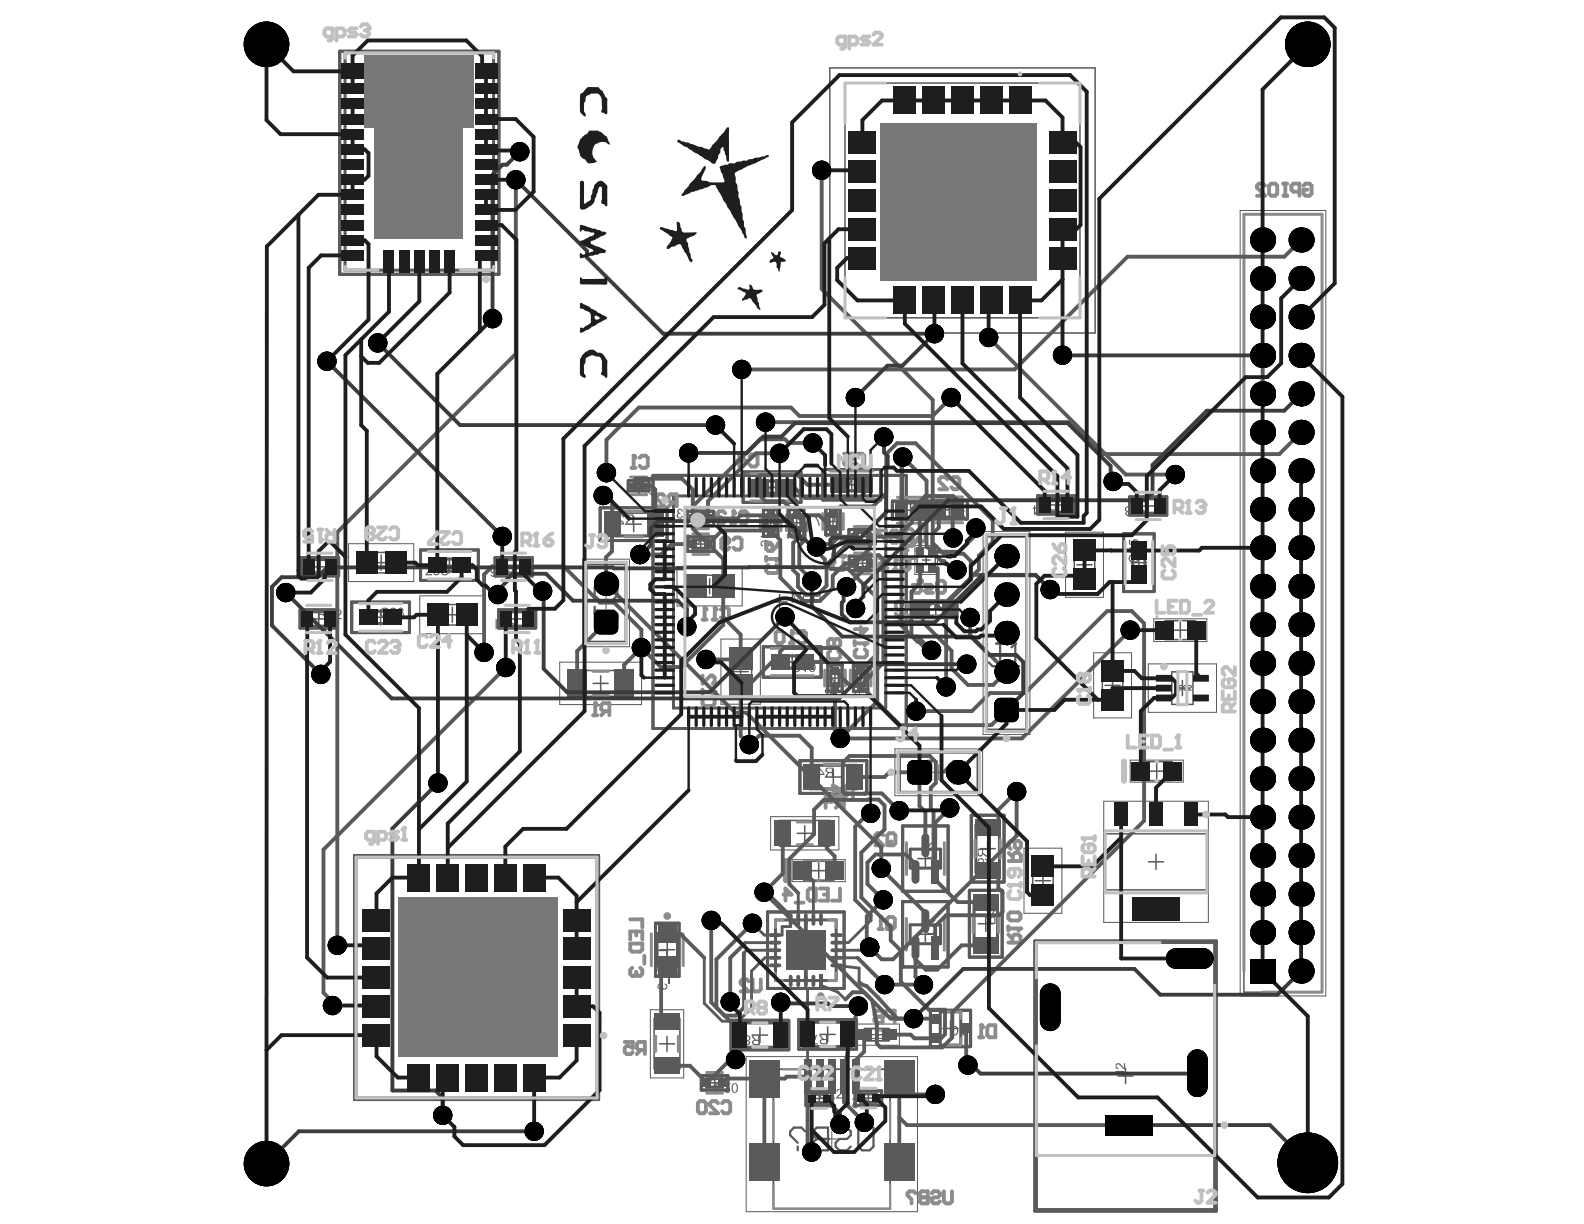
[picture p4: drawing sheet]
<svg xmlns="http://www.w3.org/2000/svg" width="279mm" height="216mm" viewBox="0 0 279 216" stroke-linecap="round" stroke-linejoin="round" font-family="sans-serif">
<g fill="none" stroke="#5a5a5a" stroke-width=".27">
<path d="M219.4 37.8h13.8v137.2h-13.8zM110.4 92.5h2.7M111.3 85.7h2.7M111.8 91.1v2.7M112.6 84.4v2.6M122.2 91.5h2.7M122.3 96h2.6M123.5 90.1v2.7M123.6 94.6v2.7M134.6 92.2h2.7M134.8 85.9h2.7M135.9 90.9v2.7"/>
<path d="M136.2 84.6v2.7M139.2 92.2h2.7M140.5 90.9v2.7M145.6 92h2.7M146.9 90.7v2.6M148.9 85.5h2.7M150.2 84.2v2.6M150.7 94.7h2.7M150.8 99.4h2.7M152.1 93.3v2.7M152.1 98v2.7M159.3 90h2.7"/>
<path d="M160.6 88.7v2.6M161.8 96.6h3.2v4.3h-3.2zM162.7 98.8h1.3M163.4 98.1v1.3M166.1 89.9h2.7M167.4 88.6v2.7M101.5 118.3h8.9v4.5h-8.9zM105.9 119.2v2.7M122.2 101.5h5.9v3.8h-5.9zM123.8 103.4h2.7M125.2 102.1v2.6M128.7 115.5h3.9v5.9h-3.9z"/>
<path d="M129.3 118.5h2.7M130.6 117.1v2.7M138.4 116.8h2.7M139.7 115.4v2.7M145.9 119.6h2.7M147.3 118.3v2.6M150.5 119.6h2.6M151.8 118.3v2.6M163.7 107.5h2.7M165.1 106.1v2.7M104.6 120.5h2.7M145.7 137.1h2.6"/>
<path d="M147 135.7v2.7M137.5 144.7h8.9v4.6h-8.9zM140.6 147h2.7M141.7 151.9h5.4v3.3h-5.4zM142 145.7v2.6M142.5 151.9v3.3M143.1 153.6h2.6M144.4 152.2v2.7M146.3 151.9v3.3M161.9 151.5h2.7M163.2 150.1v2.7M172.9 149.7h2.7"/>
<path d="M174.2 148.4v2.6M115.4 179.7h4.5v8.8h-4.5zM116.4 167.5h2.6M117.7 166.2v2.7M140.8 167.6h2.7M142.1 166.3v2.6M161.9 164.8h2.7M163.2 163.5v2.6M172.5 162.9h2.7M173.9 161.6v2.7M116.3 184.1h2.7M117.7 182.8v2.7"/>
<path d="M124.7 191h2.7M126 189.7v2.6M136.4 188.6h20.6v24.6h-20.6zM152.5 181.4h4.3v2.2h-4.3zM166.3 181.4h2.7M167.7 180.1v2.6"/>
</g>
<g fill="none" stroke="#5a5a5a" stroke-width=".54">
<path d="M105.9 89.6h11.8v5.7h-11.8zM107.6 90.4h8.3v4.1h-8.3zM110.8 84.8h3.7v1.8h-3.7zM111.8 85.3h1.6v.8h-1.6zM121.2 90.2h4.7v2.5h-4.7zM121.3 94.7h4.6v2.5h-4.6zM122.1 90.7h2.9v1.5h-2.9zM122.2 95.2h2.8v1.5h-2.8zM131.1 83.3h10.2v5.3h-10.2zM134 84.9h4.3v2.1h-4.3zM134.7 89.9h2.5v4.7h-2.5zM135.2 90.8h1.5v2.8h-1.5z"/>
<path d="M139.2 89.9h2.6v4.7h-2.6zM139.8 90.8h1.5v2.8h-1.5zM145.1 82.8h10.2v5.4h-10.2zM145.7 89.7h2.5v4.6h-2.5zM146.2 90.6h1.5v2.8h-1.5zM148.1 84.4h4.3v2.2h-4.3zM149.7 93.4h4.7v2.5h-4.7zM149.8 98.1h4.7v2.5h-4.7zM150.7 93.9h2.8v1.5h-2.8zM150.7 98.6h2.8v1.5h-2.8zM157.4 88.4h6.4v3.2h-6.4zM158.3 88.7h4.7v2.6h-4.7z"/>
<path d="M164.2 88.3h6.4v3.2h-6.4zM165.1 88.7h4.7v2.5h-4.7zM134.6 114.1h10.2v5.4h-10.2zM137.6 115.7h4.3v2.1h-4.3zM146 117.3h2.5v4.6h-2.5zM146.5 118.2h1.5v2.8h-1.5zM150.5 117.3h2.6v4.6h-2.6zM151.1 118.2h1.4v2.8h-1.4zM161.3 106h7.5v2.9h-7.5zM162.8 106.3h4.5v2.4h-4.5zM141.1 134.2h11.8v5.8h-11.8zM142.8 135h8.3v4.1h-8.3z"/>
<path d="M159.2 159h8v11.6h-8zM159.2 145.7h8v11.5h-8zM160.6 149.8h5.3v3.3h-5.3zM171 157h5.8v11.8h-5.8zM171.3 143.8h5.8v11.8h-5.8zM171.8 158.8h4.2v8.3h-4.2zM172.1 145.6h4.2v8.2h-4.2zM115.6 162.8h4.2v9.4h-4.2zM115.9 164.7h3.6v5.6h-3.6zM135.4 160.9h13.5v13.5h-13.5zM136.8 162.3h10.7v10.7h-10.7zM160.5 163.1h5.4v3.4h-5.4z"/>
<path d="M164.1 178.2h7.1v6.4h-7.1zM165.9 178.5h3.6v5.9h-3.6zM123.7 189.7h4.7v2.6h-4.7zM124.6 190.3h2.9v1.4h-2.9z"/>
</g>
<g fill="none" stroke="#5a5a5a" stroke-width=".18">
<path d="M218.8 37.1h15.1v138.6h-15.1zM119.4 99.9h11.5v7h-11.5zM161.4 96.2h4v5.1h-4zM98.7 116.8h14.5v7.5h-14.5zM127.2 112.7h6.9v11.5h-6.9zM135.9 144h12.1v5.9h-12.1zM139.7 151.6h9.4v3.9h-9.4zM114.7 178.1h5.9v12h-5.9zM131.6 186.4h30.2v27.3h-30.2zM146.7 199.6v2.6M150.6 180.6h8.1v3.8h-8.1zM153.3 182.5h2.7"/>
<path d="M154.6 181.2v2.6M145.4 200.9h2.7"/>
</g>
<g fill="#5a5a5a">
<path d="M145.6 91a.9 .9 0 0 1 1.2-.3 .9 .9 0 0 1 .4 1.2l-.4 .3-.1-.3a.54 .54 0 0 0 .4-.7 .54 .54 0 0 0-.7-.3 .53 .53 0 0 0-.6 .4 .53 .53 0 0 0 .3 .6l-.1 .2a.75 .75 0 0 1-.4-1.1z"/>
<path d="M146 92.5h.2l-.2 .4h1.3v.2h-1.7z"/>
<path d="M145.6 93.7h.2v.9l.3-.3 .6-.3 .6-.1v.2l-.7 .2-1 .5z"/>
<path d="M126.2 191.3a.77 .77 0 0 1 1.3 .3l-.2 .1a.55 .55 0 0 0-.8-.4 .55 .55 0 0 0-.2 .8 .53 .53 0 0 0 .4 .5 .53 .53 0 0 0 .6-.3h.2a.77 .77 0 0 1-.9 .5 .77 .77 0 0 1-.6-.9z"/>
<path d="M127.7 191.1h1.2v.2h-.9l.4 .4a.6 .6 0 0 1 .2 1 .59 .59 0 0 1-.9-.4h.3a.33 .33 0 0 0 .3 .3 .33 .33 0 0 0 .3-.3 .33 .33 0 0 0-.2-.4l-.6-.4z"/>
<path d="M115.9 167.6h1.8v1h-.2v-.8h-1.6z"/>
<path d="M115.9 168.9h1.8v1.3h-.2v-1.1h-.6v1h-.2v-1h-.5v1.1h-.3z"/>
<path d="M118 172h.2v1.4h-.2z"/>
<path d="M116 173.8l.3-.3h.1v.2a.29 .29 0 0 0-.3 .3 .29 .29 0 0 0 .4 .3 .29 .29 0 0 0 .2-.4h.2a.32 .32 0 0 0 .2 .4 .32 .32 0 0 0 .4-.2 .32 .32 0 0 0-.3-.4v-.2a.52 .52 0 0 1 .5 .8 .52 .52 0 0 1-.9-.1 .44 .44 0 0 1-.6 .2 .44 .44 0 0 1-.3-.4z"/>
<path d="M169.8 181h.3v1.6h-.2l-.5-.4 .1-.2 .3 .3z"/>
<path d="M142.2 166.6l.4-.3h1.3v.2h-1.1a.5 .5 0 0 0-.5 .6l.4 .3h1.2v.2h-1.1a.66 .66 0 0 1-.6-.2 .66 .66 0 0 1 0-.8z"/>
<path d="M142.2 164.9h.2v.8l.2-.2a.77 .77 0 0 1 1.2-.4v.1a.59 .59 0 0 1-.4 .8l-.1-.2a.34 .34 0 0 0 .4-.3 .34 .34 0 0 0-.3-.4 .34 .34 0 0 0-.4 .3l-.6 .6h-.2z"/>
<path d="M163.4 148.5h.2v.9l.2-.3a.69 .69 0 0 1 1.2-.3 .59 .59 0 0 1-.4 .8l-.1-.2a.33 .33 0 0 0 .3-.5 .33 .33 0 0 0-.6 0l-.5 .6-.3 .2z"/>
<path d="M173.9 160.5h1.7v.2l-.2 .1-.2 .4h-.2l.2-.5h-1.3z"/>
<path d="M112.8 86a.8 .8 0 0 1 1.3 .3h-.2a.58 .58 0 0 0-.8-.3 .58 .58 0 0 0-.2 .9 .49 .49 0 0 0 .4 .4 .49 .49 0 0 0 .5-.3h.3a.82 .82 0 0 1-1.1 .4 .82 .82 0 0 1-.3-1.2z"/>
<path d="M114.9 85.7h.2v1.8l-.6-.4v-.3l.4 .3z"/>
<path d="M109 91a.59 .59 0 0 1 .7-.2 .59 .59 0 0 1 .4 .5h-.2a.35 .35 0 0 0-.5-.3 .35 .35 0 0 0 0 .6l.6 .6 .1 .3h-1.1v-.2h.8l-.2-.3a.99 .99 0 0 1-.6-1z"/>
<path d="M163.3 162.2h1.8v.2h-.2l-.3 .4h-.2l.2-.4h-1.3z"/>
<path d="M139.9 117.1a.77 .77 0 0 1 .7-.3 .77 .77 0 0 1 .6 .6h-.2a.6 .6 0 0 0-.8-.3 .6 .6 0 0 0-.3 .8 .53 .53 0 0 0 .5 .5 .53 .53 0 0 0 .5-.4l.2 .1a.79 .79 0 0 1-1 .4 .79 .79 0 0 1-.4-1.1z"/>
<path d="M142 116.8h.2v1.8l-.6-.5v-.2l.4 .3z"/>
<path d="M138.8 92.7a.91 .91 0 0 1 1-.5 .91 .91 0 0 1 .7 .9 .71 .71 0 0 1-.6 .6v-.2a.52 .52 0 0 0 .4-.6 .52 .52 0 0 0-.6-.4 .55 .55 0 0 0-.7 .3 .55 .55 0 0 0 .2 .7v.2a.78 .78 0 0 1-.4-1z"/>
<path d="M167.6 90.1h.1a.72 .72 0 0 1 1.2 .4l-.2 .1a.52 .52 0 0 0-.7-.4 .52 .52 0 0 0-.4 .6 .54 .54 0 0 0 .4 .7 .54 .54 0 0 0 .7-.3h.2a.72 .72 0 0 1-.7 .5 .72 .72 0 0 1-.7-.5 1.11 1.11 0 0 1 .1-1.1z"/>
<path d="M169.1 90h1.1v.2h-.8l.3 .3a.72 .72 0 0 1 .4 1.1 .56 .56 0 0 1-.6 .1 .56 .56 0 0 1-.4-.5h.2a.34 .34 0 0 0 .6 .3 .34 .34 0 0 0-.1-.6l-.7-.6z"/>
<path d="M145.2 91.2h.1a.79 .79 0 0 1 1.2 .6 .77 .77 0 0 1-.6 1 .77 .77 0 0 1-.9-.6l.3-.1a.52 .52 0 0 0 .6 .5 .52 .52 0 0 0 .4-.7 .58 .58 0 0 0-.2-.6 .58 .58 0 0 0-.6-.1l-.2 .4-.2-.1z"/>
<path d="M143.7 91h1.1v.2h-.8l.4 .7 .2 .8h-.3v-.4z"/>
<path d="M162.4 106a.53 .53 0 0 1 .6-.2 .53 .53 0 0 1 .4 .4h-.2a.3 .3 0 0 0-.4-.3 .3 .3 0 0 0-.2 .4 .3 .3 0 0 0 .4 .2v.1a.33 .33 0 0 0-.5 .2 .33 .33 0 0 0 .2 .5 .33 .33 0 0 0 .5-.3h.2a.53 .53 0 0 1-.8 .5 .53 .53 0 0 1-.1-.9l-.2-.2z"/>
<path d="M136.7 86v-.1a.82 .82 0 0 1 1-.1 .82 .82 0 0 1 .4 .9 .8 .8 0 0 1-.7 .8 .8 .8 0 0 1-.9-.5l.3-.1a.54 .54 0 0 0 .7 .4 .54 .54 0 0 0 .3-.8 .53 .53 0 0 0-.4-.5 .53 .53 0 0 0-.6 .3l-.2-.1z"/>
<path d="M145.6 120v-.1a.87 .87 0 0 1 1.1-.3 .87 .87 0 0 1 .5 1l-.3 .5-.3 .1v-.2a.56 .56 0 0 0 .4-.7 .56 .56 0 0 0-.6-.4 .58 .58 0 0 0-.6 .2 .58 .58 0 0 0 0 .7l.2 .1v.3a.75 .75 0 0 1-.4-1.2z"/>
<path d="M148.8 84.1a.85 .85 0 0 1 1.1-.1 .85 .85 0 0 1 .2 1.1 .77 .77 0 0 1-.7 .4 .77 .77 0 0 1-.7-.5l.2-.1a.6 .6 0 0 0 .9 .3 .6 .6 0 0 0 .1-.9 .5 .5 0 0 0-.5-.3 .5 .5 0 0 0-.4 .3l-.3-.1z"/>
<path d="M147.5 83.8h.8l.2 .9h-.2a.38 .38 0 0 0-.6-.1 .38 .38 0 0 0 0 .6 .38 .38 0 0 0 .5 .1l.1-.2h.2a.56 .56 0 0 1-.7 .4 .56 .56 0 0 1-.4-.7 .56 .56 0 0 1 .8-.3l-.1-.5h-.6z"/>
<path d="M160.8 90.3v-.1a.87 .87 0 0 1 1.3 .3v.1l-.2 .1a.55 .55 0 0 0-.8-.4 .55 .55 0 0 0-.3 .8 .52 .52 0 0 0 .5 .5 .52 .52 0 0 0 .6-.4l.2 .1a.79 .79 0 0 1-1 .4 .79 .79 0 0 1-.5-.9z"/>
<path d="M162.3 90.3a.56 .56 0 0 1 .9-.2 .56 .56 0 0 1 0 .9h-.1a.47 .47 0 0 1-.1 .7 .47 .47 0 0 1-.7-.3l.2-.1a.26 .26 0 0 0 .3 .3 .26 .26 0 0 0 .3-.3 .26 .26 0 0 0-.4-.2v-.2a.35 .35 0 0 0 .5-.2 .35 .35 0 0 0-.3-.5 .35 .35 0 0 0-.4 .3h-.2z"/>
<path d="M152.2 98.8h.1a.79 .79 0 0 1 1-.2 .79 .79 0 0 1 .3 1 .72 .72 0 0 1-.7 .7 .72 .72 0 0 1-.7-.7h.2a.56 .56 0 0 0 .7 .4 .56 .56 0 0 0 .3-.8 .53 .53 0 0 0-.5-.5 .53 .53 0 0 0-.5 .3h-.2z"/>
<path d="M151.1 98.5l.6 .4v.2l-.4-.2v1.3h-.2z"/>
<path d="M149.6 98.6h.8l.2 .8h-.2a.37 .37 0 0 0-.6 0 .37 .37 0 0 0 0 .5 .37 .37 0 0 0 .6-.1h.2a.57 .57 0 0 1-.7 .4 .57 .57 0 0 1-.4-.8 .57 .57 0 0 1 .8-.2l-.1-.4h-.6z"/>
<path d="M134.2 92.7a.9 .9 0 0 1 1.2-.3 .9 .9 0 0 1 .4 1.1l-.4 .3-.1-.3a.56 .56 0 0 0 .3-.7 .56 .56 0 0 0-.8-.3 .52 .52 0 0 0-.5 .5 .52 .52 0 0 0 .4 .5l-.1 .2a.71 .71 0 0 1-.4-1z"/>
<path d="M134.6 94.1h.2l-.2 .5h1.2v.2h-1.6z"/>
<path d="M122.1 94.6a.86 .86 0 0 1 1.5 .3 .86 .86 0 0 1-1 1.1l-.4-.2-.1-.4h.2a.57 .57 0 0 0 .7 .4 .57 .57 0 0 0 .4-.8 .54 .54 0 0 0-.4-.5 .54 .54 0 0 0-.7 .3h-.2z"/>
<path d="M150.5 119.2a.88 .88 0 0 1 1-.4 .88 .88 0 0 1 .6 1l-.1 .3-.4 .2-.1-.2a.56 .56 0 0 0 .3-.8 .56 .56 0 0 0-.7-.2 .52 .52 0 0 0-.5 .4 .52 .52 0 0 0 .3 .6v.2a.74 .74 0 0 1-.4-1.1z"/>
<path d="M150.8 120.7h.2l-.2 .4h1.3v.2h-1.7z"/>
<path d="M122.1 89.9a.9 .9 0 0 1 1.3 .2 .9 .9 0 0 1-.2 1.3 .81 .81 0 0 1-1.2-.5h.2a.58 .58 0 0 0 .8 .4 .58 .58 0 0 0 .3-.8 .52 .52 0 0 0-.4-.6 .52 .52 0 0 0-.6 .4l-.2-.1z"/>
<path d="M121 89.7l.7 .4v.2l-.5-.2v1.3h-.2z"/>
<path d="M119.5 89.9a.53 .53 0 0 1 .5-.1 .53 .53 0 0 1 .4 .4h-.2a.28 .28 0 0 0-.3-.3 .28 .28 0 0 0-.2 .4 .28 .28 0 0 0 .3 .2l.1 .1a.35 .35 0 0 0-.5 .2 .35 .35 0 0 0 .3 .5 .35 .35 0 0 0 .4-.3h.2l-.1 .1a.52 .52 0 0 1-.8 .3 .52 .52 0 0 1 0-.9l-.2-.3z"/>
<path d="M129.3 191.3a.44 .44 0 0 1 .6 .1 .44 .44 0 0 1 0 .5 .45 .45 0 0 1 0 .5 .45 .45 0 0 1-.5 .2l-.1-.4zM129.2 191.2l-.1 .5a.78 .78 0 0 0 .4 1.1 .7 .7 0 0 0 .6-1.1 .58 .58 0 0 0-.2-.6 .58 .58 0 0 0-.7 .1z"/>
<path d="M116.2 170.7h1.3v.4a.67 .67 0 0 1-.6 .6 .67 .67 0 0 1-.7-.5zM115.9 170.5v.7a.89 .89 0 0 0 1 .7 .89 .89 0 0 0 .8-.8v-.6z"/>
<path d="M167.8 181.2h.4a.69 .69 0 0 1 .6 .5 .69 .69 0 0 1-.2 .7h-.8zM167.6 181v1.6h.6a.83 .83 0 0 0 .8-1.2h-.1a.51 .51 0 0 0-.7-.4z"/>
<path d="M163.6 150.3a.69 .69 0 0 1 .9-.2 .69 .69 0 0 1 .3 .9l-.3 .2a.64 .64 0 0 1-.7-.1 .64 .64 0 0 1-.2-.7v.3l.2-.1zM163.2 149.9l.2 .3a1.02 1.02 0 0 0 .1 1l.1 .1a.89 .89 0 0 0 1.1 .1 .89 .89 0 0 0 .3-1.1 1 1 0 0 0-1.5-.2l-.1-.3z"/>
<path d="M172.6 149.9h.6v.6a.32 .32 0 0 1-.3 .4 .32 .32 0 0 1-.3-.4zM172.5 149.7v.8a.48 .48 0 0 0 .4 .6 .48 .48 0 0 0 .5-.5l.1 .2 .7 .4v-.2l-.8-.5v-.6h.8v-.2z"/>
<path d="M172.6 151.9a.4 .4 0 0 1 .8 0 .4 .4 0 0 1-.8 0zM172.5 151.6a.65 .65 0 0 0 .6 .9h.1a.82 .82 0 0 0 1-.7v-.2l-.2-.2h-.2v.2a.33 .33 0 0 1 .1 .5 .33 .33 0 0 1-.4 .1l-.2 .1a.56 .56 0 0 0 .1-.8 .56 .56 0 0 0-.9 .1z"/>
<path d="M174.9 161.9h.1a.29 .29 0 0 1 .3 0 .29 .29 0 0 1 .1 .3v.6h-.6zM173.9 161.5v.2l.7 .6v.5h-.7v.2h1.7v-.8a.48 .48 0 0 0-.5-.6 .48 .48 0 0 0-.5 .5l-.2-.4z"/>
<path d="M174 159.3l.3-.1a.83 .83 0 0 1 1.1 .3 1.07 1.07 0 0 1-1.4 0zM173.9 159.2a.75 .75 0 0 0 .3 .7 .75 .75 0 0 0 .8 .1 .56 .56 0 0 0 .6-.6 .56 .56 0 0 0-.8-.5h-.4z"/>
<path d="M110.6 91.2l.3-.2h.6v.6l-.8-.1zM110.4 91v.4l.5 .3-.3 .2-.4 .6h.3l.4-.6 .3-.2h.3v.8h.2v-1.7h-.8z"/>
<path d="M163.6 163.6a.7 .7 0 0 1 1-.1 .7 .7 0 0 1 .1 1 .77 .77 0 0 1-1.2-.4v-.3l.3 .2zM163.2 163.2l.2 .4a.87 .87 0 0 0 .6 1.2 .87 .87 0 0 0 1.1-.9 .94 .94 0 0 0-1.6-.5l-.1-.2z"/>
<path d="M145.9 135.6l.8-.1v.7l-.7-.1a.27 .27 0 0 1-.2-.2 .27 .27 0 0 1 .1-.3zM145.6 135.6a.45 .45 0 0 0 0 .5 .45 .45 0 0 0 .5 .2l-.7 .8h.4l.4-.7h.5v.7h.3v-1.7h-1.2z"/>
<path d="M144.7 135.8l.5 .7h-.5zM144.4 135.4v1.1h-.2v.2h.2v.4h.3v-.4h.7v-.2l-.8-1.1z"/>
<path d="M143 117.2a.35 .35 0 0 1 .4-.2 .35 .35 0 0 1 .2 .5l.1 .1a.62 .62 0 0 1-.5 .8l-.2-.2zM142.8 117a1.32 1.32 0 0 0 .2 1.5 .77 .77 0 0 0 .9-1 .55 .55 0 0 0-.3-.6 .55 .55 0 0 0-.6 .1z"/>
<path d="M138.8 94.3v.6l.4 .1v-.2a.37 .37 0 0 1-.2-.4 .37 .37 0 0 1 .4-.3h.2a.55 .55 0 0 0 0 .9 .55 .55 0 0 0 .8-.2 .74 .74 0 0 0-.2-.7 .74 .74 0 0 0-.8-.2zM139.5 94.5a.4 .4 0 0 1 .8 0 .4 .4 0 0 1-.8 0z"/>
<path d="M163.9 106.1l.2-.1h.7v.5h-.5a.31 .31 0 0 1-.3-.1 .31 .31 0 0 1-.1-.3zM163.7 106a.48 .48 0 0 0 0 .5 .48 .48 0 0 0 .4 .2l-.6 .7h.3l.6-.7h.4v.7h.2v-1.6h-1z"/>
<path d="M135.7 86.1l.6 .8h-.6zM135.5 85.7v1.2h-.3v.2h.3v.4h.2v-.4h.8v-.2l-.9-1.2z"/>
<path d="M145.7 121.9a.27 .27 0 0 1 .5 0 .27 .27 0 0 1-.5 0zM146.4 121.9a.36 .36 0 0 1 .7 0 .36 .36 0 0 1-.7 0zM145.6 121.6a.48 .48 0 0 0 0 .6 .48 .48 0 0 0 .7 0 .51 .51 0 0 0 .8 .1 .51 .51 0 0 0 0-.7 .45 .45 0 0 0-.4-.2 .45 .45 0 0 0-.4 .3l-.2-.3z"/>
<path d="M134.3 95.5a.49 .49 0 0 0-.2 .5 .49 .49 0 0 0 .5 .4v-.2a.34 .34 0 0 1-.2-.4 .34 .34 0 0 1 .3-.3h.3a.55 .55 0 0 0 0 .8 .55 .55 0 0 0 .8 0 .66 .66 0 0 0-.1-.8 .66 .66 0 0 0-.7-.2zM135 95.9a.37 .37 0 0 1 .7 0 .37 .37 0 0 1-.7 0z"/>
<path d="M121 94.6a.36 .36 0 0 1 .6 0 .36 .36 0 0 1-.1 .5 .36 .36 0 0 1-.5-.1zM121 94.3l-.2 .3v.3a.77 .77 0 0 0 .6 1.1 .36 .36 0 0 0 .5-.4h-.2a.37 .37 0 0 1-.5 .2 .37 .37 0 0 1-.2-.5v-.1a.54 .54 0 0 0 .9-.2 .54 .54 0 0 0-.7-.7z"/>
<path d="M150.7 122.5l.8-.5v.5zM150.4 122.6v.1h1.1v.2h.2v-.2h.4v-.2h-.4v-.7z"/>
</g>
<g fill="none" stroke="#5a5a5a" stroke-width=".27">
<path d="M146.4 12h46.8v46.7h-46.8zM149 14.6h41.5v41.5h-41.5zM72.6 28.5h2.7M74 27.1v2.7M55.1 100h2.7M56.5 98.6v2.7M64.4 97.4h5.6v3.6h-5.6zM65.9 99.2h2.7M67.2 97.9v2.7M77.9 99.7h2.7M79.3 98.4v2.6M89.3 100h2.6"/>
<path d="M90.6 98.6v2.7M184.9 89.1h2.7M186.3 87.7v2.7M189.5 96.8h3.6v5.6h-3.6zM190 99.6h2.6M191.3 98.3v2.7M199.5 99.3h2.7M200.9 97.9v2.7M201.2 89.2h2.7M202.5 87.9v2.7M54.9 109.2h2.7M56.2 107.8v2.7"/>
<path d="M65.8 108.9h2.7M67.1 107.6v2.6M77 106.6h5.6v3.6h-5.6zM78.4 108.4h2.7M79.8 107.1v2.7M89.9 109.2h2.7M91.2 107.8v2.7M136.2 106.2h2.7M137.5 104.8v2.7M194.4 118.1h3.7v5.6h-3.7zM196.2 119.6v2.6M205.5 109.5h5.4v3.3h-5.4z"/>
<path d="M206.7 118.5h3.7v5.8h-3.7zM206.9 111.2h2.6M208.2 109.8v2.7M194.9 120.9h2.7M201.4 134.3h5.3v3.4h-5.3zM202.2 134.3v3.4M202.7 136h2.7M204 134.7v2.7M205.9 134.3v3.4M207.2 121.4h2.7M208.6 120v2.7M182.2 152.5h3.6v5.7h-3.6z"/>
<path d="M182.6 155.4h2.7M184 154v2.7M195 147.1h17.9v9.9h-17.9zM202.6 152h2.6M203.9 150.7v2.7M82.7 172.4h2.7M84.1 171.1v2.7M132.7 182.6h2.7M134 181.2v2.7M143.2 193.8h2.6M144.5 192.4v2.7M144.7 182.5h2.6"/>
<path d="M146 181.1v2.7M151.8 193.7h2.7M153.2 192.4v2.6M197.2 189.8h2.7M198.5 188.5v2.6"/>
</g>
<g fill="none" stroke="#5a5a5a" stroke-width=".18">
<path d="M61.5 95.9h11.5v6.7h-11.5zM102.8 98.6h8.2v15.5h-8.2zM173.4 93.8h8.3v35.8h-8.3zM188 93.9h6.6v11.5h-6.6zM74 105.1h11.5v6.7h-11.5zM105.6 106.4h2.6M106.9 105v2.7M176.2 111.7h2.7M177.5 110.3v2.7M192.9 115.1h6.7v11.5h-6.7zM202.5 117.1h12.1v8.6h-12.1zM203.5 109.1h9.4v4.1h-9.4z"/>
<path d="M157.9 132.1h15.4v8.3h-15.4zM164.2 136.2h2.7M165.6 134.9v2.7M199.4 134.1h9.3v3.9h-9.3zM180.6 149.6h6.7v11.5h-6.7zM194.7 141.3h18.4v21.4h-18.4z"/>
</g>
<g fill="none" stroke="#5a5a5a" stroke-width=".54">
<path d="M59.9 9h28.1v39.4h-28.1zM60.9 9.3h26.2v38.4h-26.2zM53.2 98.4h6.5v3.2h-6.5zM54.2 98.7h4.5v2.5h-4.5zM74.2 97h10.2v5.4h-10.2zM77.1 98.6h4.3v2.2h-4.3zM87.3 98.4h6.6v3.2h-6.6zM88.4 98.7h4.4v2.5h-4.4zM115.2 83.9h44.7v44.6h-44.7zM118.8 87.5h37.4v37.4h-37.4zM183 87.5h6.6v3.2h-6.6zM184.1 87.8h4.4v2.5h-4.4z"/>
<path d="M198.2 94.2h5.4v10.1h-5.4zM199.3 87.6h6.5v3.3h-6.5zM199.8 97.1h2.2v4.3h-2.2zM200.3 88h4.4v2.5h-4.4zM52.9 107.6h6.6v3.2h-6.6zM54 107.9h4.4v2.5h-4.4zM62 106.2h10.2v5.4h-10.2zM65 107.8h4.3v2.2h-4.3zM87.9 107.6h6.6v3.2h-6.6zM89 107.9h4.4v2.5h-4.4zM62.5 150.9h43.1v43h-43.1zM62.8 151.2h42.5v42.5h-42.5z"/>
<path d="M128.9 180h10.2v5.2h-10.2zM140.9 179.9h10.2v5.2h-10.2zM182.5 166h32v47.6h-32zM182.8 166.3h31.5v47.1h-31.5zM129.8 180.4h8.5v4.3h-8.5zM141.7 180.3h8.6v4.3h-8.6zM142.2 192.5h4.6v2.5h-4.6zM143.1 193h2.8v1.5h-2.8zM150.8 192.4h4.7v2.6h-4.7zM151.8 193h2.8v1.4h-2.8z"/>
</g>
<path d="M205.5 109.5h.7v3.3h-.7z" fill-rule="evenodd" fill="#5a5a5a"/>
<path d="M103.5 99.6h6.8v13.5h-6.8zM174.1 94.7h6.8v33.9h-6.8zM158.8 132.8h13.6v6.8h-13.6zM136.4 188.6h20.6v24.6h-20.6zM152.5 181.4h4.3v2.2h-4.3z" fill="none" stroke="#5a5a5a" stroke-width=".27"/>
<g fill="none" stroke="#5a5a5a" stroke-width=".54">
<path d="M59.9 9h28.1v39.4h-28.1zM53.2 98.4h6.5v3.2h-6.5zM74.2 97h10.2v5.4h-10.2zM87.3 98.4h6.6v3.2h-6.6zM115.2 83.9h44.7v44.6h-44.7zM183 87.5h6.6v3.2h-6.6zM198.2 94.2h5.4v10.1h-5.4zM199.3 87.6h6.5v3.3h-6.5zM52.9 107.6h6.6v3.2h-6.6zM62 106.2h10.2v5.4h-10.2zM87.9 107.6h6.6v3.2h-6.6zM62.5 150.9h43.1v43h-43.1z"/>
<path d="M128.9 180h10.2v5.2h-10.2zM140.9 179.9h10.2v5.2h-10.2zM182.5 166h32v47.6h-32zM142.2 192.5h4.6v2.5h-4.6zM150.8 192.4h4.7v2.6h-4.7z"/>
</g>
<g fill="#5a5a5a">
<path d="M54 100.1h.2v1.3l.4-.3v.2l-.5 .4h-.1z"/>
<path d="M52.4 100.2a.63 .63 0 0 1 1.1 .3h-.2a.36 .36 0 0 0-.5-.2 .36 .36 0 0 0-.2 .4 .36 .36 0 0 0 .4 .2l.2-.1 .2 .1-.1 .8h-.9v-.2h.7l.1-.4a.59 .59 0 0 1-.8-.2 .59 .59 0 0 1 0-.7z"/>
<path d="M88.2 100.1h.2v1.3l.4-.3v.2l-.5 .4h-.1z"/>
<path d="M88.8 109.2h.2v1.4l.4-.3v.2l-.5 .4h-.1z"/>
<path d="M87.4 109.2h.2v1.4l.4-.3v.2l-.4 .4h-.2z"/>
<path d="M77.8 100l.1-.1a.85 .85 0 0 1 1.1 .1 .85 .85 0 0 1 .1 1.1 .74 .74 0 0 1-.7 .4 .74 .74 0 0 1-.6-.5l.2-.1 .1 .3a.56 .56 0 0 0 .6 0 .56 .56 0 0 0 .3-.5 .53 .53 0 0 0-.4-.8 .53 .53 0 0 0-.6 .5l-.3-.1z"/>
<path d="M76.4 99.8h1.2l-.2 .3-.3 .3a.76 .76 0 0 0-.4 .8l.2 .1a.29 .29 0 0 0 .3-.1 .29 .29 0 0 0 .1-.3l.2 .1a.54 .54 0 0 1-.8 .5 .54 .54 0 0 1-.1-.9l.7-.6h-.9z"/>
<path d="M75.7 99.8h.2v.3l-.2 .6-.4 .6h.9v.2h-1.1v-.2l.4-.6z"/>
<path d="M58 107.9l.4-.4h.2v1.7h-.2v-1.3l-.3 .2z"/>
<path d="M59.3 107.6a.59 .59 0 0 1 .9 .2 .59 .59 0 0 1-.4 .8l-.4 .4h.8v.2h-1.1l.3-.5a.79 .79 0 0 0 .6-.9 .34 .34 0 0 0-.4-.1 .34 .34 0 0 0-.2 .3h-.2z"/>
<path d="M67.2 107.5a.82 .82 0 0 1 1.4 .2h-.3a.54 .54 0 0 0-.6-.3 .54 .54 0 0 0-.4 .7 .56 .56 0 0 0 .4 .6 .56 .56 0 0 0 .7-.4h.2a.8 .8 0 0 1-1 .5 .8 .8 0 0 1-.5-1z"/>
<path d="M68.9 107.4a.57 .57 0 0 1 .9 0 .57 .57 0 0 1-.3 .9l-.4 .4h.8v.2h-1.1a.71 .71 0 0 1 .6-.7v-.1a.38 .38 0 0 0 .3-.3 .38 .38 0 0 0-.3-.4 .27 .27 0 0 0-.4 .3h-.2z"/>
<path d="M70.2 107.4a.49 .49 0 0 1 .7-.2 .49 .49 0 0 1 .1 .7l-.1 .1a.5 .5 0 0 1 .2 .7 .5 .5 0 0 1-.7 .1l-.2-.1v-.2l.2-.1a.32 .32 0 0 0 .3 .3 .32 .32 0 0 0 .3-.4 .32 .32 0 0 0-.4-.2v-.2h.1a.28 .28 0 0 0 .2-.3 .28 .28 0 0 0-.3-.2 .28 .28 0 0 0-.2 .3h-.2z"/>
<path d="M183.8 89.1h.2v1.3l.4-.2v.2l-.5 .4h-.1z"/>
<path d="M200 89.3h.3v1.3l.4-.2v.2l-.5 .4h-.2z"/>
<path d="M198.5 89.5a.53 .53 0 0 1 .6-.2 .53 .53 0 0 1 .4 .4l-.2 .1a.35 .35 0 0 0-.4-.3 .35 .35 0 0 0-.3 .4 .35 .35 0 0 0 .5 .2v.2a.28 .28 0 0 0-.4 .2 .28 .28 0 0 0 .3 .3 .28 .28 0 0 0 .3-.3l.2 .1a.49 .49 0 0 1-.7 .4 .49 .49 0 0 1-.2-.7l.1-.1-.3-.2z"/>
<path d="M151.7 194h.1a.84 .84 0 0 1 1.2 .1 .84 .84 0 0 1-.1 1.2 .74 .74 0 0 1-1.2-.3l.2-.1a.55 .55 0 0 0 .7 .3 .55 .55 0 0 0 .3-.7 .52 .52 0 0 0-.4-.6 .52 .52 0 0 0-.6 .4h-.3z"/>
<path d="M150.3 193.8h1.2l-.3 .5a.85 .85 0 0 0-.6 .8 .33 .33 0 0 0 .4 .2 .33 .33 0 0 0 .2-.4l.2 .1a.54 .54 0 0 1-.7 .5 .54 .54 0 0 1-.3-.8l.8-.7h-.9z"/>
<path d="M149.3 193.8h.2v1.3l.5-.2v.2l-.6 .4h-.1z"/>
<path d="M196.8 188.9h1.1a.48 .48 0 0 1 .6 .4 .48 .48 0 0 1-.5 .5l-.1-.2h.2a.26 .26 0 0 0 .2-.4 .26 .26 0 0 0-.4-.1h-1.1z"/>
<path d="M196.8 187.7a.77 .77 0 0 1 1.2 .4l.3 .2v-.8h.2v1.1h-.2l-.4-.3a.81 .81 0 0 0-.9-.5l-.1 .3 .4 .3v.2a.62 .62 0 0 1-.5-.9z"/>
<path d="M199.2 98.1l.3-.3 .1 .2a.56 .56 0 0 0-.2 .8 .56 .56 0 0 0 .7 .2 .51 .51 0 0 0 .5-.4 .51 .51 0 0 0-.4-.6l.1-.2a.77 .77 0 0 1 .5 1 .77 .77 0 0 1-.9 .5 .82 .82 0 0 1-.7-1.2z"/>
<path d="M199.2 96.6a.83 .83 0 0 1 1.2 .5l.3 .2v-.8h.2v1.1l-.4-.1-.2-.2a1.07 1.07 0 0 0-.9-.6l-.1 .2v.3l.3 .1v.2a.57 .57 0 0 1-.5-.3 .57 .57 0 0 1 .1-.6z"/>
<path d="M199.2 95.2h.2v.7l.4 .1a.57 .57 0 0 1 .2-.8 .57 .57 0 0 1 .8 .3 .57 .57 0 0 1-.4 .8v-.3a.39 .39 0 0 0 .2-.4 .39 .39 0 0 0-.4-.3 .39 .39 0 0 0-.3 .5l.1 .4-.8-.2z"/>
<path d="M143.9 182.5h.2l-.1 .6-.5 .9h.8v.2h-1.1v-.2l.5-.8z"/>
<path d="M144.5 192.4a.78 .78 0 0 1 .8-.4 .78 .78 0 0 1 .7 .6h-.2a.58 .58 0 0 0-.8-.3 .58 .58 0 0 0-.3 .8 .52 .52 0 0 0 .5 .5 .52 .52 0 0 0 .6-.4h.2a.77 .77 0 0 1-1 .6 .77 .77 0 0 1-.5-1z"/>
<path d="M146.2 192.3a.56 .56 0 0 1 .9-.1 .56 .56 0 0 1-.2 .9l-.5 .5h.9v.2h-1.1v-.2l.2-.4a.81 .81 0 0 0 .6-.9l-.4-.1-.2 .4h-.2z"/>
<path d="M147.7 192.2a.57 .57 0 0 1 .8 .1 .57 .57 0 0 1-.2 .8l-.5 .5h.8v.2h-1.1v-.3l.4-.3a.76 .76 0 0 0 .4-.8l-.2-.2a.28 .28 0 0 0-.4 .4h-.2z"/>
<path d="M81.2 169.1a.58 .58 0 0 1 1 .2l-.2 .1a.31 .31 0 0 0-.3-.3 .31 .31 0 0 0-.3 .3l.7 .2 .1 .3a.52 .52 0 0 1-.5 .3 .52 .52 0 0 1-.5-.2l.2-.1a.23 .23 0 0 0 .3 .2 .23 .23 0 0 0 .1-.3 .49 .49 0 0 1-.5-.2 .49 .49 0 0 1-.1-.5z"/>
<path d="M80.2 169h.2v1.3l.4-.2v.2l-.5 .4h-.1z"/>
<path d="M72.8 21h.3v.2a.28 .28 0 0 0-.2 .3 .28 .28 0 0 0 .2 .2l.1-.1a.59 .59 0 0 1 .6-.7 .56 .56 0 0 1 .2 .6 .56 .56 0 0 1-.4 .4v-.2l.2-.2a.23 .23 0 0 0 .1-.3 .23 .23 0 0 0-.3 0 .23 .23 0 0 0-.1 .3h-.1a.36 .36 0 0 1-.3 .4 .36 .36 0 0 1-.4-.4z"/>
<path d="M72.3 19.9l.2-.2h.4l.2 .2a.54 .54 0 0 1 .8-.1 .54 .54 0 0 1-.1 .8l-.2 .1-.1-.2a.35 .35 0 0 0 .4-.4 .35 .35 0 0 0-.4-.3 .35 .35 0 0 0-.3 .5l-.2-.1a.31 .31 0 0 0-.3-.3 .31 .31 0 0 0-.3 .3 .31 .31 0 0 0 .3 .3v.2a.59 .59 0 0 1-.4-.8z"/>
<path d="M139.7 104.6h.3l.5 1.5 .5-1.5h.3v1.7h-.2v-1.4l-.5 1.4h-.2l-.5-1.4v1.4h-.2z"/>
<path d="M141.7 104.9a.82 .82 0 0 1 1.4 .2h-.3a.55 .55 0 0 0-.7-.2 .55 .55 0 0 0-.2 .8 .52 .52 0 0 0 .5 .5 .52 .52 0 0 0 .5-.4h.2a.8 .8 0 0 1-1 .5 .8 .8 0 0 1-.5-1.1z"/>
<path d="M143.4 104.6h.3v1a.45 .45 0 0 0 .4 .6 .45 .45 0 0 0 .4-.6v-1h.2v1a.68 .68 0 0 1-.6 .8 .68 .68 0 0 1-.7-.8z"/>
<path d="M55.3 101.1l.1 .4h.8v-.5h-.8zM54.9 100.1h.3l.6 .7h.4v-.7h.2v1.6h-.8a.48 .48 0 0 1-.5-.4 .48 .48 0 0 1 .5-.5l-.3-.1z"/>
<path d="M89.5 101.1l.1 .4h.7v-.5h-.7zM89 100.1h.3l.6 .7h.4v-.7h.2v1.6h-.7a.48 .48 0 0 1-.6-.4 .48 .48 0 0 1 .5-.5z"/>
<path d="M86.5 100.3a.61 .61 0 0 1 .8-.2 .61 .61 0 0 1 .3 .6 .74 .74 0 0 1-.1 .8 .74 .74 0 0 1-.8 .2l-.2-.4h.2a.33 .33 0 0 0 .5 .3 .33 .33 0 0 0 .2-.5v-.2a.56 .56 0 0 1-.8 .1 .56 .56 0 0 1-.1-.7zM86.7 100.6a.38 .38 0 0 0 .7 0 .38 .38 0 0 0-.7 0z"/>
<path d="M90.1 110.3a.29 .29 0 0 0 0 .3 .29 .29 0 0 0 .3 .1h.6v-.5h-.8zM89.7 109.2h.2l.6 .8h.5v-.8h.2v1.7h-.8a.48 .48 0 0 1-.6-.4 .48 .48 0 0 1 .5-.5z"/>
<path d="M56.4 107.7v.6h.5a.3 .3 0 0 0 .4-.3 .3 .3 0 0 0-.4-.3zM56.2 107.5h.8a.48 .48 0 0 1 .5 .5 .48 .48 0 0 1-.4 .5h.2l.4 .7h-.3l-.5-.7h-.5v.7h-.2z"/>
<path d="M185.2 90.1a.29 .29 0 0 0 .1 .5h.7v-.5zM184.8 89.1h.2l.6 .8h.4v-.8h.3v1.7h-.9a.48 .48 0 0 1-.5-.4 .48 .48 0 0 1 .5-.5l-.4-.3z"/>
<path d="M182.6 89.7v.8l.5-.8zM182.4 89.1h.2v.4h.7v.2l-.7 1.1h-.2v-1.1h-.2v-.2h.2z"/>
<path d="M201.4 90.3v.5h.9v-.5zM201 89.3h.3l.5 .8h.5v-.8h.2v1.7h-.8a.48 .48 0 0 1-.6-.4 .48 .48 0 0 1 .5-.5l-.3-.3z"/>
<path d="M144.8 183.6l.2 .4h.7v-.5h-.7zM144.5 182.5h.2l.6 .8h.4v-.8h.3v1.7h-.8a.48 .48 0 0 1-.6-.4 .48 .48 0 0 1 .5-.5l-.4-.3z"/>
<path d="M132.9 183.7v.3l.1 .1h.7v-.5zM132.5 182.6h.3l.5 .8h.4v-.8h.3v1.7h-.8a.48 .48 0 0 1-.5-.4 .48 .48 0 0 1 .4-.5l-.2-.1z"/>
<path d="M131.5 183.9a.3 .3 0 0 0 .6 0 .3 .3 0 0 0-.6 0zM131.5 183.1a.36 .36 0 0 0 .7 0 .36 .36 0 0 0-.7 0zM131.3 182.9l.1-.1a.54 .54 0 0 1 .8-.1 .54 .54 0 0 1-.1 .8h-.1a.48 .48 0 0 1 0 .9 .48 .48 0 0 1-.7-.5l.1-.2 .2-.2-.4-.2z"/>
<path d="M84 169.3a.46 .46 0 0 0 0 .5 .46 .46 0 0 0 .5 .2 .47 .47 0 0 0 .1-.5 .47 .47 0 0 0-.5-.3zM83.8 168.7a.6 .6 0 0 1 1 .2h-.2a.34 .34 0 0 0-.4-.2 .34 .34 0 0 0-.2 .4 .55 .55 0 0 1 .8 .1 .55 .55 0 0 1 0 .8l-.3 .2-.5-.1v.1h-.2z"/>
<path d="M82.5 169.1l.5-.2 .2 .2v-.6h.2v1.7h-.1v-.1a.58 .58 0 0 1-.8 0 .58 .58 0 0 1 0-.8zM82.7 169.2a.56 .56 0 0 0 .3 .9 .51 .51 0 0 0 .3-.5 .51 .51 0 0 0-.4-.5z"/>
<path d="M73 23.8a.45 .45 0 0 0 .3 .6 .45 .45 0 0 0 .5-.4 .59 .59 0 0 0-.8-.2zM72.7 23.5h1.1a.56 .56 0 0 1 .7 .4 .56 .56 0 0 1-.4 .7v-.2a.33 .33 0 0 0 .2-.5 .33 .33 0 0 0-.5-.1 .48 .48 0 0 1 .1 .6 .48 .48 0 0 1-.5 .2 .52 .52 0 0 1-.6-.3 .52 .52 0 0 1 .1-.6h-.2z"/>
<path d="M72.8 22.3a.69 .69 0 0 1 .8-.2 .69 .69 0 0 1 .4 .7l-.1 .2h.6v.2h-1.8v-.2h.3l-.3-.2zM73 22.5a.29 .29 0 0 0 .1 .5h.1a.4 .4 0 0 0 .4-.1 .4 .4 0 0 0 .2-.4l-.2-.2h-.4z"/>
</g>
<path d="M146.1 198.9v4h-2.1l-.6-.7v-.6l.6-.7h2.1M147.4 199.6l.7-.7h1.3l.7 .7v.6l-.7 .7h-1.3l-.7 .7v.6l.7 .7h1.3l.7-.7M151.4 198.9v3.3l.7 .7h1.3l.7-.7v-3.3" fill="none" stroke="#5a5a5a" stroke-width=".4"/>
<circle cx="146.1" cy="200.9" r=".2" fill="#5a5a5a"/>
<path d="M104.9 107v1.4M104.9 107.7h3.3l.7 .7v.6l-.7 .7M106.2 103h-.6l-.7 .7v1.3l.7 .7M163.6 134.2h1.3M164.2 134.2v3.4l-.6 .6h-.7l-.7-.6M168.9 136.2h-2.6l2-2v4M142 199.6l-.6-.7h-1.4l-.6 .7v.6l1.3 1.4M146.1 198.9h-2.1l-.6 .7v.6l.6 .7h2.1M140.7 202.2v.7" fill="none" stroke="#5a5a5a" stroke-width=".4"/>
<path d="M153.5 181.8v1.4h.9M153.5 182.5h.5M154.9 182.5h.1M154.9 181.8h.6l.3 .3v.2l-.3 .2 .3 .2v.2l-.3 .3h-.6zM154.9 182.5h.6" fill="none" stroke="#5a5a5a" stroke-width=".18"/>
<circle cx="106.2" cy="103" r=".2" fill="#5a5a5a"/>
<path d="M106.2 103l.7 .7M106.9 103.7v.7M106.9 103.7l.7-.7h.6l.7 .7v1.3l-.7 .7M175.7 113.5h1.4M176.4 113.5v3.4l-.7 .6h-.6l-.7-.6M178.4 117.5h1.4M179.1 113.5v4" fill="none" stroke="#5a5a5a" stroke-width=".4"/>
<circle cx="179.1" cy="113.5" r=".2" fill="#5a5a5a"/>
<path d="M179.1 113.5l-.7 .7" fill="none" stroke="#5a5a5a" stroke-width=".4"/>
<path d="M207.2 121.5h.4l.1-.5-.1-.1h-.4v.8M207.5 121.5l.2 .2M208 121.3h.3M208.5 120.9h-.5v.8h.5M209.3 121l-.1-.1-.4 .1v.6l.1 .1 .4-.1v-.3h-.2M209.6 121l.1-.1 .4 .1-.5 .7h.5" fill="none" stroke="#5a5a5a" stroke-width=".18"/>
<g fill="#787878">
<path d="M70.2 158.3h28.1v28.2h-28.1z" fill-rule="evenodd"/>
<path d="M66 11.8h15.5v30.2h-15.5z" fill-rule="evenodd"/>
<path d="M64.3 9.8h19.3v12.8h-19.3z" fill-rule="evenodd"/>
<path d="M64.3 9.8h19.3v12.8h-19.3z" fill-rule="evenodd"/>
<path d="M155.2 21.7h27.6v27.9h-27.6z" fill-rule="evenodd"/>
</g>
<g fill="none" stroke="#8c8c8c" stroke-width=".54">
<path d="M110.2 90.2h3.2M110.2 94.7h3.2M111.2 87.3h2.9M111.2 84.1h2.9M122.1 89.6h2.9M122.2 93.3h2.8M122.2 94.2h2.8M122.2 97.8h2.8M132.4 88.4h7.5M132.4 83.5h7.5M134.1 90.8v2.8M137.8 90.8v2.8"/>
<path d="M138.7 90.8v2.8M142.3 90.8v2.8M145.1 90.6v2.8M146.5 83.1h7.5M146.5 87.9h7.5M148.8 90.6v2.8M150.7 92.9h2.8M150.7 96.5h2.8M150.7 97.6h2.8M158.3 92.3h4.7M158.3 87.7h4.7M165.1 92.2h4.7"/>
<path d="M165.1 87.7h4.7M104.6 118.4h2.7M136 119.2h7.5M136 114.4h7.5M145.5 118.2v2.8M149.1 118.2v2.8M150 118.2v2.8M150.7 101.2h2.8M153.6 118.2v2.8M165 108.7h.1M165 106.3h.1M104.6 122.7h2.7"/>
<path d="M145.4 134.8h3.2M145.4 139.3h3.2M140.6 149h2.7M140.6 145h2.7M144.3 151.9h.2M144.3 155.2h.2M159.9 148.6v5.7M166.6 148.6v5.7M172 148.1v3.2M176.4 148.1v3.2M114.9 164.7v5.6M120.5 164.7v5.6"/>
<path d="M136.8 171.6v1.4h1.3M138.1 162.3h-1.3v1.3M146.2 162.3h1.3v1.3M147.5 171.6v1.4h-1.3M159.9 162v5.6M166.6 162v5.6M166.9 178.5h2.6v1.1M171.7 161.3v3.2M176.1 161.3v3.2M219.4 171.3v-133.5h13.8v137.2h-10.5M115.6 182.8v2.7M119.7 182.8v2.7"/>
<path d="M124.6 189.2h2.8M124.6 192.8h2.9M169.5 183.2v1.2h-2.6"/>
</g>
<path d="M136.4 194.4v6.4M138.2 188.6h2.9M152.3 188.6h3M157 194.4v6.4M136.4 209.1v4.1h20.6v-4.1" fill="none" stroke="#8c8c8c" stroke-width=".4"/>
<path d="M138.6 151.9v3.4" fill="none" stroke="#8c8c8c" stroke-width="1.1"/>
<path d="M163.6 210.1v2.2h-1l-.4-.4v-.3l.4-.4h1M164.4 210.5l.3-.4h.7l.4 .4v.3l-.4 .4h-.7l-.3 .4v.3l.3 .4h.7l.4-.4M166.5 210.1v1.8l.3 .4h.8l.3-.4v-1.8" fill="none" stroke="#8c8c8c" stroke-width=".68"/>
<circle cx="163.6" cy="211.2" r=".34" fill="#8c8c8c"/>
<path d="M132.1 173.1l-.4-.4h-.7l-.4 .4v.4l1.5 1.4h-1.5M132.8 172.7v1.8l.3 .4h.7l.4-.4v-1.8M177.9 166.3h2.1v-1.1l-.4-.4h-.7l-.3 .4v1.1M177.9 164.8l.7 .8M177.9 163.4v.7M177.9 163.8h2.1M160.8 211.9v.4M161.5 210.5l-.4-.4h-.7l-.3 .4v.3l.7 .8M163.6 210.1h-1l-.4 .4v.3l.4 .4h1" fill="none" stroke="#8c8c8c" stroke-width=".68"/>
<circle cx="180" cy="163.8" r=".34" fill="#8c8c8c"/>
<path d="M155.8 147.3l-.4-.3h-.7l-.3 .3v.4l1.4 1.4h-1.4M156.5 147.3l.4-.3h.7l.3 .3v1.5l-.3 .3h-.7l-.4-.3zM157.2 148.4l-.7 .7M177.9 151.9h2.2v-1.1l-.4-.3h-.7l-.4 .3v1.1M177.9 150.5l.7 .7M179 148.3v1.1l.4 .3h.3l.4-.3v-.7l-.4-.4h-1.4l-.4 .4v.7l.4 .3M155 163.9h.7M155.4 161.7v2.2M156.4 162.1l.4-.4h.7l.4 .4v1.4l-.4 .4h-.7l-.4-.4zM157.1 163.2l-.7 .7M177.9 161.3l.3-.4h1.4l.4 .4v.7l-.4 .4h-1.4l-.3-.4zM180 163.8l-.4 .3" fill="none" stroke="#8c8c8c" stroke-width=".68"/>
<circle cx="155.4" cy="161.7" r=".34" fill="#8c8c8c"/>
<g fill="none" stroke="#8c8c8c" stroke-width=".68">
<path d="M138.2 157.8h1.4l-1.1-1.1v2.2M140.3 159.2h1.5M142.8 156.7h1.1v2.2h-1.1l-.3-.4v-1.4zM144.6 156.7h1.4v2.2h-1.4M145.3 157.8h.7M148.2 156.7v2.2h-1.5M111.2 162.2h2.1v1.4M111.2 165.7v-1.4h2.1v1.4M111.2 166.4h2.1v1.1l-.4 .4h-1.4l-.3-.4zM111.5 170.7l-.3 .4v.7l.3 .3h.4M112.2 164.3v.7M113.7 168.6v1.4"/>
<path d="M155.4 161.7l.3 .4"/>
</g>
<circle cx="111.9" cy="172.1" r=".34" fill="#8c8c8c"/>
<path d="M112.2 171.8l-.3 .3M112.2 171.4v.4M112.9 170.7l.4 .4v.7l-.4 .3h-.3l-.4-.3M155.7 178.3v2.1h-1.1l-.4-.4v-.3l.4-.4h1.1M156.4 178.3h1.4v2.1M157.1 179.3h.7" fill="none" stroke="#8c8c8c" stroke-width=".68"/>
<circle cx="155.7" cy="179.3" r=".34" fill="#8c8c8c"/>
<path d="M155.7 178.3h-1.1l-.4 .3v.4l.4 .3h1.1M172.7 183h.7M173.1 180.8v2.2M174.1 181.2l.4-.4h1.1v2.2h-1.1l-.4-.4z" fill="none" stroke="#8c8c8c" stroke-width=".68"/>
<circle cx="173.1" cy="180.8" r=".34" fill="#8c8c8c"/>
<g fill="none" stroke="#8c8c8c" stroke-width=".68">
<path d="M161 103.2h1.1l.3 .3v.7l-.3 .4h-1.1M163.1 103.2h1.1l.4 .3-.4 .4h-.7l-.4 .3 .4 .4h1.1M165.3 102.8l.3-.4h.7l.4 .4v1.4l-.4 .4h-.7l-.3-.4zM123.9 121.7v.7M123.9 122h2.2M124.3 123.1l-.4 .3v.7l.4 .4h1.4l.4-.4v-.7l-.4-.3M145.3 141.4h1.4l-1.1-1v2.1M148.1 141.8l-.7 .7M148.8 141.8h-1l-.4-.4v-.7l.4-.3h1v2.1M123.1 194.6l.4-.4h.7l.3 .4v1.4l-.3 .4h-.7l-.4-.4zM126.7 194.6l-.4-.4h-.7l-.4 .4v.3l1.5 1.5h-1.5M127.4 194.6l.3-.4h.7l.4 .4v1.4l-.4 .4h-.7l-.3-.4"/>
<path d="M173.1 180.8l.3 .4"/>
</g>
<circle cx="126.1" cy="122" r=".34" fill="#8c8c8c"/>
<path d="M123.9 119.2v1.4l1.4-1.4h.4l.4 .3v.7l-.4 .4M125.7 109.3h.7M126.1 107.2v2.1M127.1 107.5l.4-.3h.7l.4 .3v1.4l-.4 .4h-.7l-.4-.4M126.1 122l-.4 .4" fill="none" stroke="#8c8c8c" stroke-width=".68"/>
<circle cx="126.1" cy="107.2" r=".34" fill="#8c8c8c"/>
<path d="M123.9 109.3h.7M124.3 107.2v2.1M126.1 107.2l.3 .3" fill="none" stroke="#8c8c8c" stroke-width=".68"/>
<circle cx="124.3" cy="107.2" r=".34" fill="#8c8c8c"/>
<path d="M124.3 107.2l.3 .3M158 109.7h2.1v-1.1l-.3-.3h-.7l-.4 .3v1.1M158 108.3l.7 .7M159.4 106.1h.4l.3 .4v.7l-.3 .4" fill="none" stroke="#8c8c8c" stroke-width=".68"/>
<circle cx="159.4" cy="106.1" r=".34" fill="#8c8c8c"/>
<path d="M161.1 93.7l-.3-.4h-.8l-.3 .4v.4M161.8 93.7l.4-.4h.7l.3 .4v1.4l-.3 .4h-.7l-.4-.4M159.1 106.5v.3M159.1 106.5l-.4-.4h-.3l-.4 .4v.7l.4 .4M159.4 106.1l-.3 .4" fill="none" stroke="#8c8c8c" stroke-width=".68"/>
<circle cx="159.7" cy="94.1" r=".34" fill="#8c8c8c"/>
<g fill="none" stroke="#8c8c8c" stroke-width=".68">
<path d="M223.1 32.7l-.3-.3h-.7l-.4 .3v.4l1.4 1.4h-1.4M223.9 32.7l.3-.3h.7l.4 .3v1.5l-.4 .3h-.7l-.3-.3zM226.4 32.4h.7M226.4 34.5h.7M226.7 32.4v2.1M229.2 33.8h-1.1l-.3-.3v-.8l.3-.3h1.1v2.1M229.9 32.7l.4-.3h.7l.3 .3v1.5l-.3 .3h-.7l-.4-.3v-.7h.7M117.2 87.5l-.3-.3h-.7l-.4 .3v.4l1.4 1.4h-1.4M118.7 88.6l-.8 .7M119.4 88.6h-1.1l-.4-.3v-.8l.4-.3h1.1v2.1M159.7 94.1l.3 .3M160 94.4h.4"/>
<path d="M160 94.4l-.3 .4v.3l.3 .4h.8l.3-.4M167.1 84.5l-.4-.3h-.7l-.3 .3v.4l1.4 1.4h-1.4M167.8 84.5l.4-.3h.7l.3 .3v1.4l-.3 .4h-.7l-.4-.4M104.6 126.2h.7M105 124v2.2M106.8 125.4l-.7 .8M107.5 125.4h-1.1l-.3-.3v-.7l.3-.4h1.1v2.2M146.9 138.5l.7 .4 .7 .7M146.9 139.9l.3-.3h1.1v.7l-.4 .4h-.7l-.3-.4zM149.7 139.9l-.7 .8M150.4 139.9h-1l-.4-.3v-.7l.4-.4h1v2.2M110.2 183.8h1.4v1.1l-.7-.4h-.4l-.3 .4v.7l.3 .3h.8l.3-.3"/>
<path d="M113 185.2l-.7 .7M113.8 185.2h-1.1l-.4-.3v-.8l.4-.3h1.1v2.1"/>
</g>
<circle cx="105" cy="124" r=".34" fill="#8c8c8c"/>
<path d="M146.9 97.7v.7M146.9 98.1h2.2M147.3 99.1l-.4 .4v.7l.4 .4h1.4l.4-.4v-.7l-.4-.4M105 124l.3 .4" fill="none" stroke="#8c8c8c" stroke-width=".68"/>
<circle cx="149.1" cy="98.1" r=".34" fill="#8c8c8c"/>
<path d="M135.1 98.2v.7M135.1 98.6h2.2M135.5 99.7l-.4 .3v.7l.4 .4h1.4l.4-.4v-.7l-.4-.3M146.9 96.6h.4l1.4-1.4h.4v1.4M149.1 98.1l-.4 .3" fill="none" stroke="#8c8c8c" stroke-width=".68"/>
<circle cx="137.3" cy="98.6" r=".34" fill="#8c8c8c"/>
<path d="M135.1 96.1l.4-.4h.4l.3 .4v1.1h-.7l-.4-.4zM137.3 98.6l-.4 .3M137.3 95.7l-.4 .8-.7 .7M158 98.4v2.2M159 98.8l.4-.4h.7l.3 .4v1.4l-.3 .4h-.7l-.4-.4M157.6 100.6h.7" fill="none" stroke="#8c8c8c" stroke-width=".68"/>
<circle cx="158" cy="98.4" r=".34" fill="#8c8c8c"/>
<path d="M155.1 98.4h1.4v1.1l-.7-.4h-.3l-.4 .4v.7l.4 .4h.7l.3-.4M158 98.4l.3 .4M150.8 113.1v.7M150.8 113.5h2.1M151.1 114.5l-.3 .4v.7l.3 .4h1.4l.4-.4v-.7l-.4-.4" fill="none" stroke="#8c8c8c" stroke-width=".68"/>
<circle cx="152.9" cy="113.5" r=".34" fill="#8c8c8c"/>
<path d="M129 92.3h.7M129.4 90.2v2.1M130.4 90.5l.4-.3h.7l.4 .3v1.5l-.4 .3h-.7l-.4-.3M151.8 110.6v1.4l1.1-1h-2.1M152.9 113.5l-.4 .3" fill="none" stroke="#8c8c8c" stroke-width=".68"/>
<circle cx="129.4" cy="90.2" r=".34" fill="#8c8c8c"/>
<path d="M127.9 90.5l-.3-.3h-.7l-.4 .3v.4M129.4 90.2l.3 .3" fill="none" stroke="#8c8c8c" stroke-width=".68"/>
<circle cx="126.5" cy="90.9" r=".34" fill="#8c8c8c"/>
<path d="M126.5 90.9l.4 .4M126.9 91.3h.3M126.9 91.3l-.4 .3v.4l.4 .3h.7l.3-.3M139.3 113.4h.7M139.7 111.3v2.1M140.7 111.7l.4-.4h.7l.4 .4v1.4l-.4 .3h-.7l-.4-.3" fill="none" stroke="#8c8c8c" stroke-width=".68"/>
<circle cx="139.7" cy="111.3" r=".34" fill="#8c8c8c"/>
<g fill="none" stroke="#8c8c8c" stroke-width=".68">
<path d="M111.4 82.5h.7M111.8 80.4v2.1M112.8 80.7l.4-.3h.7l.4 .3v1.5l-.4 .3h-.7l-.4-.3M127.2 95.9h1.1l.4-.4v-.3l-.4-.4h-.7l-.4 .4v1.4l.4 .3h.7l.4-.3M129.4 95.2l.3-.4h.7l.4 .4v1.4l-.4 .3h-.7l-.3-.3M130.1 81.2h1.4l-1.1-1v2.1M132.2 80.5l.3-.3h.8l.3 .3v1.4l-.3 .4h-.8l-.3-.4M148.9 80h1.4v1.1l-.7-.4h-.4l-.3 .4v.7l.3 .4h.8l.3-.4M151 80.4l.4-.4h.7l.4 .4v1.4l-.4 .4h-.7l-.4-.4M156.3 93.6h-1.4v.3l1.4 1.5v.3M157.1 93.9l.3-.3h.7l.4 .3v1.5l-.4 .3h-.7l-.3-.3M159.7 95.2l.4-.3h.4l.3 .3v1.1h-.7l-.4-.3z"/>
<path d="M160.1 97l-.4 .4v.7l.4 .3h1.4l.4-.3v-.7l-.4-.4M161.9 94.9l-.4 .7-.7 .7M137.2 111.3h.7l.3 .4v1.4l-.3 .3h-.7l-.4-.3v-1.4zM139.7 111.3l.3 .4M146.4 114.8l-.3 .4v.7l.3 .4h1.5l.3-.4v-.7l-.3-.4M147.1 113l.4-.3h.4l.3 .3v.8l-.3 .3h-.4l-.4-.3M147.1 113l-.3-.3h-.4l-.3 .3v.8l.3 .3h.4l.3-.3M147.1 113v.8"/>
</g>
<circle cx="111.8" cy="80.4" r=".34" fill="#8c8c8c"/>
<path d="M111.8 80.4l.3 .3" fill="none" stroke="#8c8c8c" stroke-width=".68"/>
<g fill="none" stroke="#8c8c8c" stroke-width=".67">
<circle cx="162.3" cy="102.5" r=".33"/>
<circle cx="117.7" cy="161.6" r=".33"/>
<circle cx="144.7" cy="175.7" r=".33"/>
</g>
<g fill="none" stroke="#5a5a5a" stroke-width=".68">
<path d="M135 74.5h53.8M137.5 80h-4.2l-8.4 8.4M143.4 78.1h-4.3l-.6-.6h-4.4l-11.9 11.8M167.8 70.1l-3.3 3.3h-23.5l-1.5-1.5h-26.8l-5.7 5.7v5.8M106.4 87.4h.5l1.1 1.1v8.7l-1.1 1.1v4.7M111.8 85.7h.3v-1.3h8.2l1.9 2v6.8l2.7 2.8M112.4 97.3l.5 .5M122.3 96h-3.8l-1.9 1.8h-3.5M135.9 93.6l1.7 1.7v6.6l4.1 4.1h2.9l2.3-2.2v-2.2l2.2-2.2h1.7l1.4-1.5M139 92.1l1.5 1.5v1.6l-.6 .6v4.7l.9 .9v2.1l1.4 1.4h2l1.6-1.6v-3.7l4.9-4.9h-2.7l-1.3 1.3h-2.2l-.5 .5M140.5 90.9l1.4 1.4v2.8l-.9 1.1v3.9l2.2 2.2v.2M146.9 90.7l1.4-1.4h5.7l2.3-2.3v-6.9l1.9-1.9h3.3l13.6 13.6"/>
<path d="M152.4 85.5v1.8l-.6 .5h-9.8l-1.9-1.9M155.1 97.9l.7 .8v18.2l-4 4M159.2 80.6l-.1 .1v9.2l-.1 .1M166.9 97.3h.1M172.1 93.1l-.5 .5v1.3l-2.5 2.4h-4.7M89.2 117.7l-32.1 32.2v25.2l1.5 1.6v.7M113.1 114.2l-3 3.1v3.2M113.1 114.2v-3.1l-4.8-4.8h-2.5l-6.4-6.4h-12.6l-1.4 1.4v13.8M122.8 103.4l-1.7 1.6v5.5M127.6 110.2l-7.5 7.5h-3.6l-3.4-3.5M130.6 116.1l-.2 .2h-5.9M149.3 103.5l4.2-4.1 1.2 1.2v14.7l-2.9 3"/>
<path d="M160.8 112.1l2.8 2.6h.7M162.8 107.5v2.2l5 5.1v3.1l2.9 2.9h4.5M164.4 100.2h1v6.7l.5 .6h1.4M182.6 101.4l2.6 2.6M132.2 131.3h.1l1.6-1.5h7.1l2.2 2.1M147.3 120.9v8.4l.9 1h32M162.2 136.2v6l1 1v5.9M179.3 139.6l-3.2 3.2v2l-1.1 1.1h-.8M138.1 147v7.1l-3.3 3.3M143.6 147.2v-4.4l1.7-1.7 9.7-.1 1 1.1v4.2l-4.1 4.1v7.9l5.2 5.2v2.4l1.8 1.8v5.5l4.9 4.9h2.9v4.3M153.6 143.5h-.4l-2.4 2.3v12.9l2.8 2.8v.9M155.4 153.2l7.8 7.8v1.5"/>
<path d="M158.6 143l-3.1-3.1-6.4 .1-.4-.4v-5.1l1.1-1.2h14.2l1.1 1.1v3.7l-.9 .9v3.6l.5 .5v11.1l.3 .3v.7l3.9 3.9h5M161.5 153.8v-1.4l-1.7-1.7h-5.4l-1.4 1.4v3.8l2.8 2.8M167.5 142.5l-2.5 2.6v8.7M174.2 153.5h.8l1.1 1.1v2.1l.7 .7v3.4l-.6 .6h-9.3l-1.9 2v3.7M125.5 162.4v14.4M127.8 179.1h2M131.2 172.9v4.8M149.1 176.3l1.3-1.3h2l1.4 1.5 .9 4.1v3.5M151.3 168.9l4.7 4.8M151.4 177.5l-1 3.8-1.2 5.9-.3 2.7v4.5l3.6 3.6M151.5 173.2l.4 .4 1 .3 5.4 5.8h2.8M173.9 166.7h-4.3l-4.3 4.3h-2"/>
<path d="M129.7 186.9l-.5 .5h-.9l-3.6 3.6M146.7 189.9v5.1l1.5 1.5v1.8M158.6 190.2v.5l2.4 2.3h4M170.1 181.4l.3 .3v5.9l.3 .3"/>
</g>
<path d="M134.8 157.4h.5l4.2 4.1v1.9M124.2 168.9v8.1l3.2 3.1M132.6 177.8l-2.4 2.3M144.9 173.8l2.9 1.2 1.3 1.3M153.4 167.1l-.5 .5h-5.3M153.6 162.4l-3.9 3.9h-2.1" fill="none" stroke="#5a5a5a" stroke-width=".5"/>
<circle cx="131.2" cy="168.1" r=".25" fill="#5a5a5a"/>
<path d="M140.8 157.5v4.7M143.5 155.4v6.8M131.5 166.3h5.2M132.7 162.9l2.1 2h3.2v-1.5h1.5M136.7 168.9h-1.8l-2.3 2.4v6.5M136.7 167.6h-5l-.5 .5M142.1 173v1.3l.3 .3v15.3M144.8 173l.1 .8M147.6 168.9h3.7M147.6 170.3l3.9 .5v2.4M127.4 180.1h2.8" fill="none" stroke="#5a5a5a" stroke-width=".5"/>
<g fill="none" stroke="#5a5a5a" stroke-width=".68">
<path d="M229.5 42.3l-3 3h-27.6l-19.9 19.9h-48.2M188.8 74.5l5.7 5.6h31.2l3.8-3.8M113.5 85.7h1.4l.7 .6v6.2M124.9 88.4v3.1h5.2l.5-.6h5.3M135.9 93.6h-8.6l-2.4 2.4 2.7 2.6v11.6M140.1 85.9h-1.8v1.4h1.1l1.1 1.1v2.5h4l2.4 2.4M148.1 85.5h-5.7l-1.7-1.7h-6.7v3.6l1 1h3.2l.8 .9v2.8M162.2 88.5l.1 8.8M163.2 87.6h3.7l1.1 1.1v4.4M165.8 89.9v.7h-.2v2.5l-1.2 1.1v3.1M169 89.9v-1.5l-.9-.9h-4.9l-2.4 2.4v2.3l-2.5 2.5h-4.9v2l-1.2 1.2h2.9M175.1 91.8v3.8l-2.4 2.4v2.5l-5.4 5.3v1.7"/>
<path d="M106.9 109.7l-5.1 5.1v5.7M127.6 108.9l3 3v4.2M141.9 116.8h3.9l4.1 4.1h1.9l7 7h16.1l2.6-2.7M151.8 118.3l-4-4h-9.6l-.6 .6v1.9h-1.4l-4.2 4.1h-1.4v8.9l1.6 1.5M162.3 100.2v2.7l-1.5 1.5v7.7M171.7 101.4h10.9M177.5 118.5l-2.3 2.3M199.4 111.2l-19.2 19.1M143.2 131.9v5.2M161.6 125.4h9.8l3.2-3.2h6.2l14.5-14.4h4.3l2.2 2.2v34.8l-33.8 33.8v4.4l-1.8 1.8h-10.9l-.6-.7M162.2 136.2h-5.3l-.9 .9h-5.2M141.6 153.6l1.9 1.8"/>
<path d="M143.6 147.2l-4.4 4.3v4.5l1.6 1.5M145.8 147v2.6l1.4 1.4v2.6M117.7 170.3l-1.1 1.1v8.8h1.1M117.7 164.7h2.3l4.2 4.2M125.5 176.8l2.3 2.3M131.2 168.1v4.8M131.2 177.7l-1.4 1.4M131.5 166.3l-2.7 2.7v7.7M142.1 162.2v10.8M161.1 179.7h4.1M161.5 167.1v5.2l1.4 1.4M161.5 169.2l1.8 1.8"/>
<path d="M117.7 188h4l3 3M127.4 191l.7-.8h10.3l.4-.3h3.6v12.6l.8 .7M134.8 190.2v14.7M152.4 182.5v3l-1.4 1.4v3M158.6 197.1l1.4 1.4h39.2M158.6 190.2v14.7M166.7 182.4l-.7 .7h-4.7l-.7-.6h-3.8"/>
</g>
<g fill="#000">
<path d="M105 108l.5-.3 .3-.1v1.1h-1zM104.8 110.8h1v1.1a1.07 1.07 0 0 1-1-1.1zM108 110.8h1a1.07 1.07 0 0 1-1 1.1zM108 107.6a1.07 1.07 0 0 1 1 1.1h-1zM160.3 134.5l.5-.4h.3v1.1h-1.1zM160 137.3h1.1v1.1a1.07 1.07 0 0 1-1.1-1.1zM163.3 134.1a1.07 1.07 0 0 1 1 1.1h-1zM163.3 137.3h1a1.07 1.07 0 0 1-1 1.1zM175.6 123.5l.5-.3 .4-.1v1.1h-1.1zM175.4 126.3h1.1v1.1a1.07 1.07 0 0 1-1.1-1.1zM178.6 126.3h1.1a1.07 1.07 0 0 1-1.1 1.1zM178.6 123.1a1.07 1.07 0 0 1 1.1 1.1h-1.1z"/>
<path d="M185.3 173.5a1.82 1.82 0 0 1 1.8 1.8h-1.8zM184 174l.8-.5h.5v1.8h-1.9l.1-.5zM206.2 167.8l.8-.5 .5-.1v1.9h-1.9l.1-.5zM205.6 169.1h1.9v1.8a1.82 1.82 0 0 1-1.9-1.8zM212.2 169.1h1.8a1.82 1.82 0 0 1-1.8 1.8zM212.2 167.2a1.82 1.82 0 0 1 1.8 1.9h-1.8zM183.4 180h1.9v1.9a1.82 1.82 0 0 1-1.9-1.9zM185.3 180h1.8a1.82 1.82 0 0 1-1.8 1.9zM209.4 191.7h1.8v1.8a1.82 1.82 0 0 1-1.8-1.8zM211.2 191.7h1.8a1.82 1.82 0 0 1-1.8 1.8zM211.2 185.1a1.82 1.82 0 0 1 1.8 1.8h-1.8zM209.9 185.6l.8-.4 .5-.1v1.8h-1.8v-.5z"/>
<circle cx="47" cy="7.8" r="4"/>
<circle cx="230.7" cy="7.8" r="4"/>
<circle cx="91" cy="31.7" r="1.7"/>
<circle cx="91.7" cy="26.8" r="1.7"/>
<circle cx="144.9" cy="30" r="1.7"/>
<circle cx="86.9" cy="56.2" r="1.7"/>
<circle cx="164.8" cy="58.9" r="1.7"/>
<circle cx="174.4" cy="59.5" r="1.7"/>
<circle cx="222.7" cy="49.1" r="2.21"/>
<circle cx="222.7" cy="42.3" r="2.21"/>
<circle cx="222.7" cy="55.9" r="2.21"/>
<circle cx="229.5" cy="42.3" r="2.21"/>
<circle cx="229.5" cy="55.9" r="2.21"/>
<circle cx="229.5" cy="49.1" r="2.21"/>
<circle cx="57.7" cy="63.7" r="1.7"/>
<circle cx="66.6" cy="60.5" r="1.7"/>
<circle cx="121.5" cy="79.9" r="1.7"/>
<circle cx="126.2" cy="75" r="1.7"/>
<circle cx="130.8" cy="65.2" r="1.7"/>
<circle cx="135" cy="74.5" r="1.7"/>
<circle cx="137.5" cy="80" r="1.7"/>
<circle cx="143.4" cy="78.1" r="1.7"/>
<circle cx="150.9" cy="70.1" r="1.7"/>
<circle cx="155.9" cy="77.1" r="1.7"/>
<circle cx="167.8" cy="70.1" r="1.7"/>
<circle cx="187.4" cy="62.7" r="1.7"/>
<circle cx="222.7" cy="62.7" r="2.21"/>
<circle cx="222.7" cy="76.3" r="2.21"/>
<circle cx="222.7" cy="69.5" r="2.21"/>
<circle cx="229.5" cy="76.3" r="2.21"/>
<circle cx="229.5" cy="62.7" r="2.21"/>
<circle cx="229.5" cy="69.5" r="2.21"/>
<circle cx="88.6" cy="94.6" r="1.7"/>
<circle cx="106.4" cy="87.4" r="1.7"/>
<circle cx="107" cy="83.4" r="1.7"/>
<circle cx="112.9" cy="97.8" r="1.7"/>
<circle cx="144" cy="96.5" r="1.7"/>
<circle cx="159.2" cy="80.6" r="1.7"/>
<circle cx="168.1" cy="94.9" r="1.7"/>
<circle cx="172.1" cy="93.1" r="1.7"/>
<circle cx="177.5" cy="98.1" r="2.14"/>
<circle cx="196.3" cy="84.9" r="1.7"/>
<circle cx="207.3" cy="83.7" r="1.7"/>
<circle cx="222.7" cy="89.8" r="2.21"/>
<circle cx="222.7" cy="83" r="2.21"/>
<circle cx="222.7" cy="96.6" r="2.21"/>
<circle cx="229.5" cy="96.6" r="2.21"/>
<circle cx="229.5" cy="89.8" r="2.21"/>
<circle cx="229.5" cy="83" r="2.21"/>
<circle cx="50.4" cy="104.5" r="1.7"/>
<circle cx="56.6" cy="119" r="1.7"/>
<circle cx="85.4" cy="115.1" r="1.7"/>
<circle cx="87.8" cy="104.9" r="1.7"/>
<circle cx="89.2" cy="117.7" r="1.7"/>
<circle cx="95.7" cy="104.3" r="1.7"/>
<circle cx="106.9" cy="103" r="2.14"/>
<circle cx="113.1" cy="114.2" r="1.7"/>
<circle cx="121.1" cy="110.5" r="1.7"/>
<circle cx="124.5" cy="116.3" r="1.7"/>
<circle cx="138.5" cy="108.8" r="1.7"/>
<circle cx="143.2" cy="102.5" r="1.7"/>
<circle cx="149.3" cy="103.5" r="1.7"/>
<circle cx="150.9" cy="107.3" r="1.7"/>
<circle cx="164.3" cy="114.7" r="1.7"/>
<circle cx="168.8" cy="100.5" r="1.7"/>
<circle cx="170.5" cy="117.2" r="1.7"/>
<circle cx="171.1" cy="108.9" r="1.7"/>
<circle cx="177.5" cy="118.5" r="2.14"/>
<circle cx="177.5" cy="104.9" r="2.14"/>
<circle cx="177.5" cy="111.7" r="2.14"/>
<circle cx="185.2" cy="104" r="1.7"/>
<circle cx="199.4" cy="111.2" r="1.7"/>
<circle cx="222.7" cy="110.2" r="2.21"/>
<circle cx="222.7" cy="103.4" r="2.21"/>
<circle cx="222.7" cy="117" r="2.21"/>
<circle cx="229.5" cy="103.4" r="2.21"/>
<circle cx="229.5" cy="117" r="2.21"/>
<circle cx="229.5" cy="110.2" r="2.21"/>
<circle cx="77.2" cy="138.1" r="1.7"/>
<circle cx="132.2" cy="131.3" r="1.7"/>
<circle cx="148.2" cy="130.3" r="1.7"/>
<circle cx="161.6" cy="125.4" r="1.7"/>
<circle cx="166.9" cy="121.2" r="1.7"/>
<circle cx="169" cy="136.2" r="2.14"/>
<circle cx="179.3" cy="139.6" r="1.7"/>
<circle cx="222.7" cy="130.6" r="2.21"/>
<circle cx="222.7" cy="137.3" r="2.21"/>
<circle cx="222.7" cy="123.8" r="2.21"/>
<circle cx="229.5" cy="123.8" r="2.21"/>
<circle cx="229.5" cy="137.3" r="2.21"/>
<circle cx="229.5" cy="130.6" r="2.21"/>
<circle cx="134.8" cy="157.4" r="1.7"/>
<circle cx="153.6" cy="143.5" r="1.7"/>
<circle cx="155.4" cy="153.2" r="1.7"/>
<circle cx="155.8" cy="158.7" r="1.7"/>
<circle cx="158.6" cy="143" r="1.7"/>
<circle cx="167.5" cy="142.5" r="1.7"/>
<circle cx="222.7" cy="157.7" r="2.21"/>
<circle cx="222.7" cy="150.9" r="2.21"/>
<circle cx="222.7" cy="144.1" r="2.21"/>
<circle cx="229.5" cy="157.7" r="2.21"/>
<circle cx="229.5" cy="150.9" r="2.21"/>
<circle cx="229.5" cy="144.1" r="2.21"/>
<circle cx="58.6" cy="177.4" r="1.7"/>
<circle cx="59.5" cy="166.7" r="1.7"/>
<circle cx="125.5" cy="162.4" r="1.7"/>
<circle cx="128.8" cy="176.7" r="1.7"/>
<circle cx="132.7" cy="162.9" r="1.7"/>
<circle cx="137.7" cy="176.8" r="1.7"/>
<circle cx="151.4" cy="177.5" r="1.7"/>
<circle cx="153.4" cy="167.1" r="1.7"/>
<circle cx="156" cy="173.7" r="1.7"/>
<circle cx="161.1" cy="179.7" r="1.7"/>
<circle cx="162.9" cy="173.7" r="1.7"/>
<circle cx="222.7" cy="164.5" r="2.21"/>
<circle cx="229.5" cy="171.3" r="2.21"/>
<circle cx="229.5" cy="164.5" r="2.21"/>
<circle cx="78.1" cy="196.7" r="1.7"/>
<circle cx="94.2" cy="199.5" r="1.7"/>
<circle cx="129.7" cy="186.9" r="1.7"/>
<circle cx="148.2" cy="198.3" r="1.7"/>
<circle cx="152.5" cy="198" r="1.7"/>
<circle cx="165" cy="193" r="1.7"/>
<circle cx="170.7" cy="187.9" r="1.7"/>
<circle cx="47" cy="205.2" r="4"/>
<circle cx="143.2" cy="203.2" r="1.7"/>
<circle cx="230.7" cy="205.1" r="5.3"/>
</g>
<g fill="#000">
<path d="M104.8 108.7l1-1.1h2.2l1 1.1v2.1l-1 1.1h-2.2l-1-1.1z" fill-rule="evenodd"/>
<path d="M160 135.2l1.1-1.1h2.2l1 1.1v2.1l-1 1.1h-2.2l-1.1-1.1z" fill-rule="evenodd"/>
<path d="M175.4 124.2l1.1-1.1h2.1l1.1 1.1v2.1l-1.1 1.1h-2.1l-1.1-1.1z" fill-rule="evenodd"/>
<path d="M183.4 175.3l1.9-1.8 1.8 1.8v4.7l-1.8 1.9-1.9-1.9z" fill-rule="evenodd"/>
<path d="M205.6 169.1l1.9-1.9h4.7l1.8 1.9-1.8 1.8h-4.7z" fill-rule="evenodd"/>
<path d="M220.5 169.1h4.4v4.4h-4.4z" fill-rule="evenodd"/>
<path d="M209.4 186.9l1.8-1.8 1.8 1.8v4.8l-1.8 1.8-1.8-1.8z" fill-rule="evenodd"/>
<path d="M195 196.6h8.4v3.7h-8.4z" fill-rule="evenodd"/>
</g>
<g fill="#5a5a5a">
<path d="M146.3 90h1.3v1.3h-1.3z" fill-rule="evenodd"/>
<path d="M146.3 92.7h1.3v1.3h-1.3z" fill-rule="evenodd"/>
<path d="M163.8 99.4h1.3v1.7h-1.3z" fill-rule="evenodd"/>
<path d="M163.8 96.5h1.3v1.6h-1.3z" fill-rule="evenodd"/>
<path d="M161.6 96.5h1.4v1.6h-1.4z" fill-rule="evenodd"/>
<path d="M161.6 99.4h1.4v1.7h-1.4z" fill-rule="evenodd"/>
<path d="M143.9 186.9h1.4v6h-1.4z" fill-rule="evenodd"/>
<path d="M146.1 186.9h1.3v6h-1.3z" fill-rule="evenodd"/>
<path d="M148.2 186.9h1.3v6h-1.3z" fill-rule="evenodd"/>
<path d="M141.8 186.9h1.3v6h-1.3z" fill-rule="evenodd"/>
<path d="M150.3 186.9h1.4v6h-1.4z" fill-rule="evenodd"/>
<path d="M155.9 186.9h5.4v6.7h-5.4z" fill-rule="evenodd"/>
<path d="M155.9 201.6h5.4v6.7h-5.4z" fill-rule="evenodd"/>
<path d="M132.1 201.6h5.4v6.7h-5.4z" fill-rule="evenodd"/>
<path d="M132.1 186.9h5.4v6.7h-5.4z" fill-rule="evenodd"/>
<path d="M126.7 190.3h1.4v1.4h-1.4z" fill-rule="evenodd"/>
<path d="M124 190.3h1.4v1.4h-1.4z" fill-rule="evenodd"/>
<path d="M115.4 186.5h4.5v3h-4.5z" fill-rule="evenodd"/>
<path d="M115.4 178.8h4.5v2.9h-4.5z" fill-rule="evenodd"/>
<path d="M116.1 168.7h3.2v3.2h-3.2z" fill-rule="evenodd"/>
<path d="M116.1 163.1h3.2v3.2h-3.2z" fill-rule="evenodd"/>
<path d="M169.4 180.6h1.5v1.6h-1.5z" fill-rule="evenodd"/>
<path d="M164.4 178.9h1.5v1.6h-1.5z" fill-rule="evenodd"/>
<path d="M164.4 182.3h1.5v1.6h-1.5z" fill-rule="evenodd"/>
<path d="M138.7 164.1h6.9v7h-6.9z" fill-rule="evenodd"/>
<path d="M146.5 170.3l.3-.4h1.5l.3 .4-.3 .3h-1.5z" fill-rule="evenodd"/>
<path d="M146.8 168.6h1.5l.3 .3-.3 .4h-1.5l-.3-.4z" fill-rule="evenodd"/>
<path d="M146.5 167.6l.3-.3h1.5l.3 .3-.3 .3h-1.5z" fill-rule="evenodd"/>
<path d="M146.5 166.3l.3-.4h1.5l.3 .4-.3 .3h-1.5z" fill-rule="evenodd"/>
<path d="M146.5 164.9l.3-.3h1.5l.3 .3-.3 .4h-1.5z" fill-rule="evenodd"/>
<path d="M135.7 164.9l.3-.3h1.5l.3 .3-.3 .4h-1.5z" fill-rule="evenodd"/>
<path d="M135.7 166.3l.3-.4h1.5l.3 .4-.3 .3h-1.5z" fill-rule="evenodd"/>
<path d="M135.7 167.6l.3-.3h1.5l.3 .3-.3 .3h-1.5z" fill-rule="evenodd"/>
<path d="M136 168.6h1.5l.3 .3-.3 .4h-1.5l-.3-.4z" fill-rule="evenodd"/>
<path d="M135.7 170.3l.3-.4h1.5l.3 .4-.3 .3h-1.5z" fill-rule="evenodd"/>
<path d="M144.5 161.5l.3-.4 .3 .4v1.4l-.3 .4-.3-.4z" fill-rule="evenodd"/>
<path d="M143.1 161.5l.4-.4 .3 .4v1.4l-.3 .4-.4-.4z" fill-rule="evenodd"/>
<path d="M141.8 161.5l.3-.4 .4 .4v1.4l-.4 .4-.3-.4z" fill-rule="evenodd"/>
<path d="M140.5 161.5l.3-.4 .3 .4v1.4l-.3 .4-.3-.4z" fill-rule="evenodd"/>
<path d="M139.1 161.5l.4-.4 .3 .4v1.4l-.3 .4-.4-.4z" fill-rule="evenodd"/>
<path d="M139.1 172.3l.4-.3 .3 .3v1.5l-.3 .3-.4-.3z" fill-rule="evenodd"/>
<path d="M140.5 172.3l.3-.3 .3 .3v1.5l-.3 .3-.3-.3z" fill-rule="evenodd"/>
<path d="M141.8 172.3l.3-.3 .4 .3v1.5l-.4 .3-.3-.3z" fill-rule="evenodd"/>
<path d="M143.1 172.3l.4-.3 .3 .3v1.5l-.3 .3-.4-.3z" fill-rule="evenodd"/>
<path d="M144.5 172h.6v2.1h-.6z" fill-rule="evenodd"/>
<path d="M136 115.4h3.2v2.7h-3.2z" fill-rule="evenodd"/>
<path d="M120.8 101.3h4v4.2h-4z" fill-rule="evenodd"/>
<path d="M128.6 118.9h4.1v4h-4.1z" fill-rule="evenodd"/>
<path d="M124.2 90.8h1.4v1.3h-1.4z" fill-rule="evenodd"/>
<path d="M151.1 117.6h1.4v1.3h-1.4z" fill-rule="evenodd"/>
<path d="M152.8 98.7h1.3v1.3h-1.3z" fill-rule="evenodd"/>
<path d="M135.3 90.2h1.3v1.4h-1.3z" fill-rule="evenodd"/>
<path d="M166.1 106.4h2.4v2.1h-2.4z" fill-rule="evenodd"/>
<path d="M141.8 134.8h2.8v4.5h-2.8z" fill-rule="evenodd"/>
<path d="M108.4 118.1h3.4v4.8h-3.4z" fill-rule="evenodd"/>
<path d="M111.2 85.2h1.2v1h-1.2z" fill-rule="evenodd"/>
<path d="M121.5 90.8h1.4v1.3h-1.4z" fill-rule="evenodd"/>
<path d="M161.2 88.8h2v2.4h-2z" fill-rule="evenodd"/>
<path d="M128.6 114.1h4.1v4h-4.1z" fill-rule="evenodd"/>
<path d="M125.6 101.3h4v4.2h-4z" fill-rule="evenodd"/>
<path d="M151.1 120.3h1.4v1.3h-1.4z" fill-rule="evenodd"/>
<path d="M135.3 92.9h1.3v1.3h-1.3z" fill-rule="evenodd"/>
<path d="M150.1 98.7h1.4v1.3h-1.4z" fill-rule="evenodd"/>
<path d="M150.8 84.1h3.2v2.8h-3.2z" fill-rule="evenodd"/>
<path d="M124.3 95.3h1.3v1.3h-1.3z" fill-rule="evenodd"/>
<path d="M146.6 117.6h1.3v1.3h-1.3z" fill-rule="evenodd"/>
<path d="M136.7 84.6h3.2v2.7h-3.2z" fill-rule="evenodd"/>
<path d="M152.8 94h1.3v1.3h-1.3z" fill-rule="evenodd"/>
<path d="M168 88.7h2v2.4h-2z" fill-rule="evenodd"/>
<path d="M139.9 90.2h1.3v1.3h-1.3z" fill-rule="evenodd"/>
<path d="M140.3 115.4h3.2v2.7h-3.2z" fill-rule="evenodd"/>
<path d="M162.5 147.7l.7-.7 .7 .7v2.8l-.7 .7-.7-.7z" fill-rule="evenodd"/>
<path d="M160.8 152.4l.7-.7 .7 .7v2.8l-.7 .7-.7-.7z" fill-rule="evenodd"/>
<path d="M164.3 151.7h1.4v4.2h-1.4z" fill-rule="evenodd"/>
<path d="M172 152.1h4.4v2.8h-4.4z" fill-rule="evenodd"/>
<path d="M172 144.5h4.4v2.8h-4.4z" fill-rule="evenodd"/>
<path d="M171.7 157.7h4.4v2.8h-4.4z" fill-rule="evenodd"/>
<path d="M171.7 165.3h4.4v2.9h-4.4z" fill-rule="evenodd"/>
<path d="M112.8 85.2h1.3v1h-1.3z" fill-rule="evenodd"/>
<path d="M106.5 90.2h2.9v4.5h-2.9z" fill-rule="evenodd"/>
<path d="M114.2 90.2h2.8v4.5h-2.8z" fill-rule="evenodd"/>
<path d="M100.1 118.1h3.4v4.8h-3.4z" fill-rule="evenodd"/>
<path d="M151.2 181.6h2.5v1.8h-2.5z" fill-rule="evenodd"/>
<path d="M155.6 181.6h2.5v1.8h-2.5z" fill-rule="evenodd"/>
<path d="M140 152h3.2v3.2h-3.2z" fill-rule="evenodd"/>
<path d="M145.6 152h3.2v3.2h-3.2z" fill-rule="evenodd"/>
<path d="M163.2 160.4l.7 .7v2.7l-.7 .7-.7-.7v-2.7z" fill-rule="evenodd"/>
<path d="M160.8 165.8l.7-.7 .7 .7v2.7l-.7 .7-.7-.7z" fill-rule="evenodd"/>
<path d="M164.3 165.1h1.4v4.1h-1.4z" fill-rule="evenodd"/>
<path d="M136.6 144.7h2.9v4.6h-2.9z" fill-rule="evenodd"/>
<path d="M144.4 144.7h2.9v4.6h-2.9z" fill-rule="evenodd"/>
<path d="M149.4 134.8h2.8v4.5h-2.8z" fill-rule="evenodd"/>
<path d="M139.9 92.9h1.3v1.3h-1.3z" fill-rule="evenodd"/>
<path d="M164.8 88.7h2v2.4h-2z" fill-rule="evenodd"/>
<path d="M150.1 94h1.3v1.3h-1.3z" fill-rule="evenodd"/>
<path d="M161.6 106.4h2.4v2.1h-2.4z" fill-rule="evenodd"/>
<path d="M132.4 84.6h3.2v2.7h-3.2z" fill-rule="evenodd"/>
<path d="M146.6 120.3h1.3v1.3h-1.3z" fill-rule="evenodd"/>
<path d="M121.6 95.3h1.3v1.3h-1.3z" fill-rule="evenodd"/>
<path d="M146.5 84.1h3.2v2.8h-3.2z" fill-rule="evenodd"/>
<path d="M158 88.8h2v2.4h-2z" fill-rule="evenodd"/>
</g>
<g fill="#5a5a5a">
<path d="M146.5 170.1l.3-.2v.4h-.3z"/>
<path d="M146.5 170.3h.3v.3z"/>
<path d="M148.3 170.3h.3l-.3 .3z"/>
<path d="M148.3 169.9l.3 .4h-.3z"/>
<path d="M146.5 168.8l.3-.2v.3h-.3z"/>
<path d="M146.5 168.9h.3v.4z"/>
<path d="M148.3 168.9h.3l-.3 .4z"/>
<path d="M148.3 168.6l.3 .3h-.3z"/>
<path d="M146.5 167.4l.3-.1v.3h-.3z"/>
<path d="M146.5 167.6h.3v.3z"/>
<path d="M148.3 167.6h.3l-.3 .3z"/>
<path d="M148.3 167.3l.3 .3h-.3z"/>
<path d="M146.5 166.1l.3-.2v.4h-.3z"/>
<path d="M146.5 166.3h.3v.3z"/>
<path d="M148.3 166.3h.3l-.3 .3z"/>
<path d="M148.3 165.9l.3 .4h-.3z"/>
<path d="M146.5 164.8l.3-.2v.3h-.3z"/>
<path d="M146.5 164.9h.3v.4z"/>
<path d="M148.3 164.9h.3l-.3 .4z"/>
<path d="M148.3 164.6l.3 .3h-.3z"/>
<path d="M135.7 164.8l.3-.2v.3h-.3z"/>
<path d="M135.7 164.9h.3v.4z"/>
<path d="M137.5 164.9h.3l-.3 .4z"/>
<path d="M137.5 164.6l.3 .3h-.3z"/>
<path d="M135.7 166.1l.3-.2v.4h-.3z"/>
<path d="M135.7 166.3h.3v.3z"/>
<path d="M137.5 166.3h.3l-.3 .3z"/>
<path d="M137.5 165.9l.3 .4h-.3z"/>
<path d="M135.7 167.4l.3-.1v.3h-.3z"/>
<path d="M135.7 167.6h.3v.3z"/>
<path d="M137.5 167.6h.3l-.3 .3z"/>
<path d="M137.5 167.3l.3 .3h-.3z"/>
<path d="M135.7 168.8l.3-.2v.3h-.3z"/>
<path d="M135.7 168.9h.3v.4z"/>
<path d="M137.5 168.9h.3l-.3 .4z"/>
<path d="M137.5 168.6l.3 .3h-.3z"/>
<path d="M135.7 170.1l.3-.2v.4h-.3z"/>
<path d="M135.7 170.3h.3v.3z"/>
<path d="M137.5 170.3h.3l-.3 .3z"/>
<path d="M137.5 169.9l.3 .4h-.3z"/>
<path d="M144.5 161.3l.3-.2v.4h-.3z"/>
<path d="M144.5 162.9h.3v.4z"/>
<path d="M144.8 162.9h.3l-.3 .4z"/>
<path d="M144.8 161.1l.3 .4h-.3z"/>
<path d="M143.2 161.3l.3-.2v.4h-.4z"/>
<path d="M143.1 162.9h.4v.4z"/>
<path d="M143.5 162.9h.3l-.3 .4z"/>
<path d="M143.5 161.1l.3 .4h-.3z"/>
<path d="M141.9 161.3l.2-.2v.4h-.3z"/>
<path d="M141.8 162.9h.3v.4z"/>
<path d="M142.1 162.9h.4l-.4 .4z"/>
<path d="M142.1 161.1l.4 .4h-.4z"/>
<path d="M140.5 161.3l.3-.2v.4h-.3z"/>
<path d="M140.5 162.9h.3v.4z"/>
<path d="M140.8 162.9h.3l-.3 .4z"/>
<path d="M140.8 161.1l.3 .4h-.3z"/>
<path d="M139.2 161.3l.3-.2v.4h-.4z"/>
<path d="M139.1 162.9h.4v.4z"/>
<path d="M139.5 162.9h.3l-.3 .4z"/>
<path d="M139.5 161.1l.3 .4h-.3z"/>
<path d="M139.2 172.1l.3-.1v.3h-.4z"/>
<path d="M139.1 173.8h.4v.3z"/>
<path d="M139.5 173.8h.3l-.3 .3z"/>
<path d="M139.5 172l.3 .3h-.3z"/>
<path d="M140.5 172.1l.3-.1v.3h-.3z"/>
<path d="M140.5 173.8h.3v.3z"/>
<path d="M140.8 173.8h.3l-.3 .3z"/>
<path d="M140.8 172l.3 .3h-.3z"/>
<path d="M141.9 172.1l.2-.1v.3h-.3z"/>
<path d="M141.8 173.8h.3v.3z"/>
<path d="M142.1 173.8h.4l-.4 .3z"/>
<path d="M142.1 172l.4 .3h-.4z"/>
<path d="M143.2 172.1l.3-.1v.3h-.4z"/>
<path d="M143.1 173.8h.4v.3z"/>
<path d="M143.5 173.8h.3l-.3 .3z"/>
<path d="M143.5 172l.3 .3h-.3z"/>
<path d="M162.7 147.2l.5-.2v.7h-.7z"/>
<path d="M162.5 150.5h.7v.7a.7 .7 0 0 1-.7-.7z"/>
<path d="M163.2 150.5h.7a.7 .7 0 0 1-.7 .7z"/>
<path d="M163.2 147a.7 .7 0 0 1 .7 .7h-.7z"/>
<path d="M161 151.9l.5-.2v.7h-.7z"/>
<path d="M160.8 155.2h.7v.7a.7 .7 0 0 1-.7-.7z"/>
<path d="M161.5 155.2h.7a.7 .7 0 0 1-.7 .7z"/>
<path d="M161.5 151.7a.7 .7 0 0 1 .7 .7h-.7z"/>
<path d="M162.7 160.6l.5-.2v.7h-.7z"/>
<path d="M162.5 163.8h.7v.7a.7 .7 0 0 1-.7-.7z"/>
<path d="M163.2 163.8h.7a.7 .7 0 0 1-.7 .7z"/>
<path d="M163.2 160.4a.7 .7 0 0 1 .7 .7h-.7z"/>
<path d="M161 165.3l.5-.2v.7h-.7z"/>
<path d="M160.8 168.5h.7v.7a.7 .7 0 0 1-.7-.7z"/>
<path d="M161.5 168.5h.7a.7 .7 0 0 1-.7 .7z"/>
<path d="M161.5 165.1a.7 .7 0 0 1 .7 .7h-.7z"/>
</g>
<g fill="none" stroke="#5a5a5a" stroke-width=".68">
<path d="M91 31.7v30.7l-31.5 31.5v72.8M144.9 30v21l19.6 19.5v25.3l1.9 1.9h3.6l1.2 1.3v3.2l-4.3 4.3v14.7M174.4 59.5l24.2 24.2h8.7M222.7 62.7v6.8M144 96.5v.7l1.5 1.5v.6l1 1h3.1l5.1 5.2v18.2l-6.5 6.6M106.9 103l22.8 22.7h1.9l23.8 23.8v3.7M168.8 100.5h-.7l-1.6-1.5h-.5l-2.6-2.6v-11.6l-4.2-4.2-.2 .2v29.6l1.9 1.9h1l2.4 2.4M171.1 108.9v3.1l6.4 6.5M179.3 139.6v7.8l-21.8 21.8h-2l-2.6-2.6v-5l2.9-2.9M134.8 157.4l22.3 22.3h4M132.7 162.9l-6.3 6.3v8.5l3.3 3.4v5.8M146.4 169h.1"/>
<path d="M156 173.7h6.9M162.9 173.7h.1"/>
</g>
<g fill="#000">
<path d="M105 108l.5-.3 .3-.1v1.1h-1zM104.8 110.8h1v1.1a1.07 1.07 0 0 1-1-1.1zM108 110.8h1a1.07 1.07 0 0 1-1 1.1zM108 107.6a1.07 1.07 0 0 1 1 1.1h-1zM160.3 134.5l.5-.4h.3v1.1h-1.1zM160 137.3h1.1v1.1a1.07 1.07 0 0 1-1.1-1.1zM163.3 134.1a1.07 1.07 0 0 1 1 1.1h-1zM163.3 137.3h1a1.07 1.07 0 0 1-1 1.1zM175.6 123.5l.5-.3 .4-.1v1.1h-1.1zM175.4 126.3h1.1v1.1a1.07 1.07 0 0 1-1.1-1.1zM178.6 126.3h1.1a1.07 1.07 0 0 1-1.1 1.1zM178.6 123.1a1.07 1.07 0 0 1 1.1 1.1h-1.1z"/>
<path d="M185.3 173.5a1.82 1.82 0 0 1 1.8 1.8h-1.8zM184 174l.8-.5h.5v1.8h-1.9l.1-.5zM206.2 167.8l.8-.5 .5-.1v1.9h-1.9l.1-.5zM205.6 169.1h1.9v1.8a1.82 1.82 0 0 1-1.9-1.8zM212.2 169.1h1.8a1.82 1.82 0 0 1-1.8 1.8zM212.2 167.2a1.82 1.82 0 0 1 1.8 1.9h-1.8zM183.4 180h1.9v1.9a1.82 1.82 0 0 1-1.9-1.9zM185.3 180h1.8a1.82 1.82 0 0 1-1.8 1.9zM209.4 191.7h1.8v1.8a1.82 1.82 0 0 1-1.8-1.8zM211.2 191.7h1.8a1.82 1.82 0 0 1-1.8 1.8zM211.2 185.1a1.82 1.82 0 0 1 1.8 1.8h-1.8zM209.9 185.6l.8-.4 .5-.1v1.8h-1.8v-.5z"/>
<circle cx="47" cy="7.8" r="4"/>
<circle cx="230.7" cy="7.8" r="4"/>
<circle cx="91" cy="31.7" r="1.7"/>
<circle cx="91.7" cy="26.8" r="1.7"/>
<circle cx="144.9" cy="30" r="1.7"/>
<circle cx="86.9" cy="56.2" r="1.7"/>
<circle cx="164.8" cy="58.9" r="1.7"/>
<circle cx="174.4" cy="59.5" r="1.7"/>
<circle cx="222.7" cy="49.1" r="2.21"/>
<circle cx="222.7" cy="42.3" r="2.21"/>
<circle cx="222.7" cy="55.9" r="2.21"/>
<circle cx="229.5" cy="42.3" r="2.21"/>
<circle cx="229.5" cy="55.9" r="2.21"/>
<circle cx="229.5" cy="49.1" r="2.21"/>
<circle cx="57.7" cy="63.7" r="1.7"/>
<circle cx="66.6" cy="60.5" r="1.7"/>
<circle cx="121.5" cy="79.9" r="1.7"/>
<circle cx="126.2" cy="75" r="1.7"/>
<circle cx="130.8" cy="65.2" r="1.7"/>
<circle cx="135" cy="74.5" r="1.7"/>
<circle cx="137.5" cy="80" r="1.7"/>
<circle cx="143.4" cy="78.1" r="1.7"/>
<circle cx="150.9" cy="70.1" r="1.7"/>
<circle cx="155.9" cy="77.1" r="1.7"/>
<circle cx="167.8" cy="70.1" r="1.7"/>
<circle cx="187.4" cy="62.7" r="1.7"/>
<circle cx="222.7" cy="62.7" r="2.21"/>
<circle cx="222.7" cy="76.3" r="2.21"/>
<circle cx="222.7" cy="69.5" r="2.21"/>
<circle cx="229.5" cy="76.3" r="2.21"/>
<circle cx="229.5" cy="62.7" r="2.21"/>
<circle cx="229.5" cy="69.5" r="2.21"/>
<circle cx="88.6" cy="94.6" r="1.7"/>
<circle cx="106.4" cy="87.4" r="1.7"/>
<circle cx="107" cy="83.4" r="1.7"/>
<circle cx="112.9" cy="97.8" r="1.7"/>
<circle cx="144" cy="96.5" r="1.7"/>
<circle cx="159.2" cy="80.6" r="1.7"/>
<circle cx="168.1" cy="94.9" r="1.7"/>
<circle cx="172.1" cy="93.1" r="1.7"/>
<circle cx="177.5" cy="98.1" r="2.14"/>
<circle cx="196.3" cy="84.9" r="1.7"/>
<circle cx="207.3" cy="83.7" r="1.7"/>
<circle cx="222.7" cy="89.8" r="2.21"/>
<circle cx="222.7" cy="83" r="2.21"/>
<circle cx="222.7" cy="96.6" r="2.21"/>
<circle cx="229.5" cy="96.6" r="2.21"/>
<circle cx="229.5" cy="89.8" r="2.21"/>
<circle cx="229.5" cy="83" r="2.21"/>
<circle cx="50.4" cy="104.5" r="1.7"/>
<circle cx="56.6" cy="119" r="1.7"/>
<circle cx="85.4" cy="115.1" r="1.7"/>
<circle cx="87.8" cy="104.9" r="1.7"/>
<circle cx="89.2" cy="117.7" r="1.7"/>
<circle cx="95.7" cy="104.3" r="1.7"/>
<circle cx="106.9" cy="103" r="2.14"/>
<circle cx="113.1" cy="114.2" r="1.7"/>
<circle cx="121.1" cy="110.5" r="1.7"/>
<circle cx="124.5" cy="116.3" r="1.7"/>
<circle cx="138.5" cy="108.8" r="1.7"/>
<circle cx="143.2" cy="102.5" r="1.7"/>
<circle cx="149.3" cy="103.5" r="1.7"/>
<circle cx="150.9" cy="107.3" r="1.7"/>
<circle cx="164.3" cy="114.7" r="1.7"/>
<circle cx="168.8" cy="100.5" r="1.7"/>
<circle cx="170.5" cy="117.2" r="1.7"/>
<circle cx="171.1" cy="108.9" r="1.7"/>
<circle cx="177.5" cy="118.5" r="2.14"/>
<circle cx="177.5" cy="104.9" r="2.14"/>
<circle cx="177.5" cy="111.7" r="2.14"/>
<circle cx="185.2" cy="104" r="1.7"/>
<circle cx="199.4" cy="111.2" r="1.7"/>
<circle cx="222.7" cy="110.2" r="2.21"/>
<circle cx="222.7" cy="103.4" r="2.21"/>
<circle cx="222.7" cy="117" r="2.21"/>
<circle cx="229.5" cy="103.4" r="2.21"/>
<circle cx="229.5" cy="117" r="2.21"/>
<circle cx="229.5" cy="110.2" r="2.21"/>
<circle cx="77.2" cy="138.1" r="1.7"/>
<circle cx="132.2" cy="131.3" r="1.7"/>
<circle cx="148.2" cy="130.3" r="1.7"/>
<circle cx="161.6" cy="125.4" r="1.7"/>
<circle cx="166.9" cy="121.2" r="1.7"/>
<circle cx="169" cy="136.2" r="2.14"/>
<circle cx="179.3" cy="139.6" r="1.7"/>
<circle cx="222.7" cy="130.6" r="2.21"/>
<circle cx="222.7" cy="137.3" r="2.21"/>
<circle cx="222.7" cy="123.8" r="2.21"/>
<circle cx="229.5" cy="123.8" r="2.21"/>
<circle cx="229.5" cy="137.3" r="2.21"/>
<circle cx="229.5" cy="130.6" r="2.21"/>
<circle cx="134.8" cy="157.4" r="1.7"/>
<circle cx="153.6" cy="143.5" r="1.7"/>
<circle cx="155.4" cy="153.2" r="1.7"/>
<circle cx="155.8" cy="158.7" r="1.7"/>
<circle cx="158.6" cy="143" r="1.7"/>
<circle cx="167.5" cy="142.5" r="1.7"/>
<circle cx="222.7" cy="157.7" r="2.21"/>
<circle cx="222.7" cy="150.9" r="2.21"/>
<circle cx="222.7" cy="144.1" r="2.21"/>
<circle cx="229.5" cy="157.7" r="2.21"/>
<circle cx="229.5" cy="150.9" r="2.21"/>
<circle cx="229.5" cy="144.1" r="2.21"/>
<circle cx="58.6" cy="177.4" r="1.7"/>
<circle cx="59.5" cy="166.7" r="1.7"/>
<circle cx="125.5" cy="162.4" r="1.7"/>
<circle cx="128.8" cy="176.7" r="1.7"/>
<circle cx="132.7" cy="162.9" r="1.7"/>
<circle cx="137.7" cy="176.8" r="1.7"/>
<circle cx="151.4" cy="177.5" r="1.7"/>
<circle cx="153.4" cy="167.1" r="1.7"/>
<circle cx="156" cy="173.7" r="1.7"/>
<circle cx="161.1" cy="179.7" r="1.7"/>
<circle cx="162.9" cy="173.7" r="1.7"/>
<circle cx="222.7" cy="164.5" r="2.21"/>
<circle cx="229.5" cy="171.3" r="2.21"/>
<circle cx="229.5" cy="164.5" r="2.21"/>
<circle cx="78.1" cy="196.7" r="1.7"/>
<circle cx="94.2" cy="199.5" r="1.7"/>
<circle cx="129.7" cy="186.9" r="1.7"/>
<circle cx="148.2" cy="198.3" r="1.7"/>
<circle cx="152.5" cy="198" r="1.7"/>
<circle cx="165" cy="193" r="1.7"/>
<circle cx="170.7" cy="187.9" r="1.7"/>
<circle cx="47" cy="205.2" r="4"/>
<circle cx="143.2" cy="203.2" r="1.7"/>
<circle cx="230.7" cy="205.1" r="5.3"/>
</g>
<g fill="#000">
<path d="M104.8 108.7l1-1.1h2.2l1 1.1v2.1l-1 1.1h-2.2l-1-1.1z" fill-rule="evenodd"/>
<path d="M104.8 108.7l1-1.1h2.2l1 1.1v2.1l-1 1.1h-2.2l-1-1.1z" fill-rule="evenodd"/>
<path d="M160 135.2l1.1-1.1h2.2l1 1.1v2.1l-1 1.1h-2.2l-1.1-1.1z" fill-rule="evenodd"/>
<path d="M160 135.2l1.1-1.1h2.2l1 1.1v2.1l-1 1.1h-2.2l-1.1-1.1z" fill-rule="evenodd"/>
<path d="M175.4 124.2l1.1-1.1h2.1l1.1 1.1v2.1l-1.1 1.1h-2.1l-1.1-1.1z" fill-rule="evenodd"/>
<path d="M175.4 124.2l1.1-1.1h2.1l1.1 1.1v2.1l-1.1 1.1h-2.1l-1.1-1.1z" fill-rule="evenodd"/>
<path d="M183.4 175.3l1.9-1.8 1.8 1.8v4.7l-1.8 1.9-1.9-1.9z" fill-rule="evenodd"/>
<path d="M183.4 175.3l1.9-1.8 1.8 1.8v4.7l-1.8 1.9-1.9-1.9z" fill-rule="evenodd"/>
<path d="M205.6 169.1l1.9-1.9h4.7l1.8 1.9-1.8 1.8h-4.7z" fill-rule="evenodd"/>
<path d="M205.6 169.1l1.9-1.9h4.7l1.8 1.9-1.8 1.8h-4.7z" fill-rule="evenodd"/>
<path d="M220.5 169.1h4.4v4.4h-4.4z" fill-rule="evenodd"/>
<path d="M220.5 169.1h4.4v4.4h-4.4z" fill-rule="evenodd"/>
<path d="M209.4 186.9l1.8-1.8 1.8 1.8v4.8l-1.8 1.8-1.8-1.8z" fill-rule="evenodd"/>
<path d="M209.4 186.9l1.8-1.8 1.8 1.8v4.8l-1.8 1.8-1.8-1.8z" fill-rule="evenodd"/>
<path d="M195 196.6h8.4v3.7h-8.4z" fill-rule="evenodd"/>
<path d="M195 196.6h8.4v3.7h-8.4z" fill-rule="evenodd"/>
</g>
<g fill="none" stroke="#3c3c3c" stroke-width=".68">
<path d="M91 31.7l12.5 12.5v1.2l13.5 13.5h47.8l-5.6 5.6h-2.7l-5.6 5.6M91.7 26.8l-2.3 2.3h-.8l-1.7 1.7v25.4M57.7 63.7l30.9 30.9M66.6 60.5l14.5 14.5h45.1M121.5 79.9h10.2l2.9-2.9h3.3l2.3-2.4h48.1l7.6 7.6v2.3l.4 .4M155.9 77.1v2.7l.7 .6v2l-.3 .2v7.7l-4.5 4.5h-4.9l-.4 .4v.8l.6 .6v2.1l-1.4 1.4h-25.1l-.1 .1h-12.2l-.2-.1h-50.4l-1.7 1.7h-6.3l-1.7 1.7v6.8l8.6 8.7M187.4 62.7h35.3M229.5 69.5l-3 2.9h-13.6l-9.6 9.6v4.9l-1.3 1.3h-34.7l-15 15v2l-1.4 1.4v.7M144 96.5h-.7l-1.3-1.4h-.7l-.4-.4v-.8l-2-2h-22.8l-1.3 1.3v3l-1.7 1.6h-.2M50.4 104.5l18.7 18.7h78.9l6-6h16.5M87.8 104.9v-.8l1.6-1.5v-.4l1-1h5.9l4.8 4.8h18.5l1.5 1.5v3M95.7 104.3l.2 .1v13.6l4.1 4.1h25.1l13.4-13.3"/>
<path d="M143.2 102.5v4.4l5.4 5.4h22.7l3.2 3.2h4.8l1.2 1.2v5.6l-3 2.9M149.3 103.5l-.5 .5v2l-.3 .3v2l1.4 1.5h15l8.3-8.3h9.5l2.5 2.5M77.2 138.1l-8 8v46.3h7.6l1.3 1.2v3.1M137.7 176.8l.2 .2h8.1l.5 .5h4.9M229.5 171.3l-4.2 4.2h-20.6l-4.6-4.6h-30.2l-8.8 8.8M94.2 199.5h-41.5l-5.7 5.7M170.7 187.9h.8l1.5 1.5 38.2-.1M199.2 198.5h24.8l6.7 6.6"/>
</g>
<g fill="#1e1e1e">
<path d="M102.5 16.5l.3-.2 .8-.9h2l.8 .7 .4 1 .3 .3-.1 2.7-.1 .1-.9-.4 .2-.6-.1-1.8a1.09 1.09 0 0 0-1.2-.9h-.7l-.8 .5-.1 .9-.3 .3v1.4l.3 .7-.1 .3-.9-.8v-3.1z"/>
<path d="M102.5 24.4l.7-.6a.96 .96 0 0 0 .7-.7 2.83 2.83 0 0 1 2.8 .8l.4 .2 .5 1.3-.1 .1a1.82 1.82 0 0 0-2.6 0 1.82 1.82 0 0 0 0 2.6l.4 .4a1.68 1.68 0 0 1-1.4 .3l-.3-.1a1.02 1.02 0 0 0-.8-.7 1.86 1.86 0 0 1-.7-1.5l-.2-.3a1.36 1.36 0 0 1 .3-1.2z"/>
<path d="M136 44.5l.4 .1 .3 .4h.3l.2-.1 .2-.6 .3 .1-.1 .9 1 .6-.1 .2-.8 .2-.2 1.6h-.2l-.1-.5a.89 .89 0 0 1-.2-.9l-.2-.3-.9 .2-.1-.1 .1-.5 .5-.2v-.3l-.2-.3z"/>
<path d="M124.2 29.3h.2l.1 .3-.5 1.1a1.03 1.03 0 0 0-.2 1.1l1 .1 .4 .3h2.4l.2-.1v-.3l-.7-1.6-.1-.8 1.4-.4 .4-.2h.7a1.29 1.29 0 0 1 1.3-.3l.3-.2a1.12 1.12 0 0 0 1.1-.2l2.7-.5 .2-.2 .3-.1 .2 .2-.7 .5-3.1 1.3-2.1 1.2-.1 .2 .2 .5a1.87 1.87 0 0 0 .3 1.5v.9a1.21 1.21 0 0 1 .1 1.1 1.91 1.91 0 0 1 .3 1.4l.3 .3v.7l.2 .7v.9a1.36 1.36 0 0 1 .3 1.3 1.05 1.05 0 0 1 .3 1.1l.2 .8-.2 .2a.65 .65 0 0 1-.5-.7l-2.2-4.1-.6-.7-.2-.5-.5-.7-1.3-2.6-.2-.2-.7 .1-1.6 .7a11 11 0 0 0-3.3 1.2l-.3-.3 .4-.4 .1-.4 2.9-3.2z"/>
<path d="M116.5 40.1l.2-.1 1.5 .6 1.1 .2 .1-1.7a.5 .5 0 0 1 .6 .5v.5l.2 .2a.58 .58 0 0 0 .5 .7l2-.1 .2 .1-.1 .2-.4 .4-1.3 .5a.76 .76 0 0 0 .3 .9l.1 1.3 .3 .6 .1 .5a.61 .61 0 0 1 .2 .8h-.2l-.3-.2-.6-1.2-.6-.9a.76 .76 0 0 0-.5-.8 .76 .76 0 0 0-.8 .4 1.02 1.02 0 0 0-1 .3l-.5 .1v-.4a3.4 3.4 0 0 0 .9-1.7l-2.1-1.4z"/>
<path d="M119.6 24.7l.2-.1 .4 .3 1.9 .5a3 3 0 0 0 1.8 .5l.5 .3 .7 .2 .6-.8 1-1 .2-.5 .8-.8 .5-.8h.4v5.8l-.2 .3a1.13 1.13 0 0 1-.3-1.2l-.4-.9-.1-.6-.5 .3a1.36 1.36 0 0 1-.4 1.2v.5l-.6 .9a1.51 1.51 0 0 1-1.2-.5l-2.4-1.4-1.3-.9-.4-.2-1.2-.7-.2-.2z"/>
<path d="M130.2 50.7h.5l1.2 .4 .3-.1v-.8l.5 .3a.58 .58 0 0 0 .7 .6h.8l.3 .1-.1 .3-.9 .4-.1 .2 .7 2.6-.6-.4-.2-.5-.9-1.1-.4-.1-.2 .2h-.3l-.5 .3-.1-.1-.1-.2 .8-.9-.1-.2-1.3-.7-.1-.2z"/>
<path d="M102.4 39.7l3.4 .9a.89 .89 0 0 0 1 .3l.2 .2-.2 .2-1.8 1-.7 .2-.1 .2a.66 .66 0 0 0 .6 .6l1.9 .7 .2 .2-.1 .3-1.1 .2-.4 .2-1.4 .2-.3 .3-1.2 .1-.1-.7 .1-.2 .2 .2a.51 .51 0 0 0 .8-.1l1.3-.4-.2-.3-2.1-1-.2-.1 .1-.3 1.8-.9a.58 .58 0 0 0 .7-.6l-.9-.2a1.2 1.2 0 0 1-1.1-.3l-.3 .2h-.2z"/>
<path d="M102.7 62.7l.7-.7a1.25 1.25 0 0 1 1.6-.1l.1 .1a.57 .57 0 0 0 .7 .2 2.37 2.37 0 0 1 1.3 1.5v2.8l-.2 .2-.9-.7 .2-.6v-1.7l-.4-.8-1.4-.2-1.1 .5a1.74 1.74 0 0 1-.3 1.3v1.4a.43 .43 0 0 1 .1 .8l-.6-.3-.2-.3v-1.6a2.57 2.57 0 0 1 .4-1.8z"/>
<path d="M102.3 48.9h.2l.3 .3h3.7l.5-.4 .1 .2v1l-.1 .2h-.3h-4.2l-.2-.3z"/>
<path d="M102.3 32.1l.3-.2h.3l.1 .4v3.5l.1 .1h.2l.5-.3a.81 .81 0 0 0 .4-1.1l.3-.4v-.6l.3-.4a1.34 1.34 0 0 1 .6-1.1h.1a.82 .82 0 0 1 1.1 .2l.5 .5v.3v3.3l-.2 .1-.3-.4-.5-.1 .1-1-.1-1.9-.2-.1-.2 .1-.3 .9-.2 .3v.5l-.2 .2a2.34 2.34 0 0 1-1.3 1.8 1.12 1.12 0 0 1-1.3 .1z"/>
<path d="M102.3 53.5l.2-.1 .6 .3a1.29 1.29 0 0 1 1.1 .6l2.8 1.6v.4l-2.6 1.4-.5 .4-1.4 .6-.2-.3 .1-.6a.52 .52 0 0 0 .8-.2l.9-.6a2.71 2.71 0 0 0-.1-1.8l-1-.6-.6-.2zM104.9 55.7v.5l.2 .2h.4l.3-.3-.2-.2-.4-.2z"/>
</g>
<path d="M140.3 93.1l.4 2M146.3 99.3h.1M149.7 96.4l-3.4 2.9" fill="none" stroke="#1e1e1e" stroke-width=".43"/>
<path d="M144 96.5l-.6 .1" fill="none" stroke="#1e1e1e" stroke-width=".68"/>
<circle cx="146" cy="99.4" r=".21" fill="#1e1e1e"/>
<g fill="none" stroke="#1e1e1e" stroke-width=".68">
<path d="M225.9 3.1l-32 31.9v56.7l-1.6 1.6M52.6 37.9v63.7l.5 .5h2.7l.4-.5v-4.4M85.7 26.3l.2 .3h5.6l.2 .2M85.7 31.7h.1M85.7 31.7h5.3M91 21l3.1 3.2v9.6l-3.2 3.2M91 31.7h.1M139.7 37.1l-40.3 40.3v28.5l-1.5 1.5h-4.7v1.8M144.9 30h7l.2 .3M125.9 55.9l-22.8 22.8v46.7l-24.1 24.1M159.6 53v4.1l26.9 26.9v7.1M164.7 53l.1 .1v5.8"/>
<path d="M174.8 53l-.4 .5v6M143.4 78.1l2.1 2.2v1.8M146.6 76.6l-.8-.9h-4l-4.3 4.3M58.5 100v.3l-1.2 1.2v.6l-2.5 2.4h-4.4M91.1 97.1l-.3 .3v6.7l.2 .2v8.6l.7 .7M106.4 87.4h.5l4.1 4.1M142.2 90.9l.4 .4 .8 5.9h1l2.1-.5 2.8-1.2h4.1M150.2 96.6l.4 .2M156 82.5h1.6l.6 .6h12.7l9.2 9.1M166.8 99.5h.2l1.1 1h.7M172.1 93.1v.7l-1.5 1.6v.5l-2.2 2.2-1.3 .1M176.7 94.4l-5.5 5.4v2.4l-1.3 1.3"/>
<path d="M177.5 98.1l-8.1 8.1M196.3 84.9l.5 .5h2.3l1.4 1.4v2.4M54.2 109.2v59.7l3.5 3.5M58.2 109.2v7.5l-1.6 1.7v.6M82.3 108.4v29.5M82.3 112l3.1 3.1M84.1 100.4v1.8l1 1.1h.5l1.6 1.6h.6M92.6 101.6l2.7 2.7h.4M113.1 114.2v4.9l.5 .4M117.3 103.5h1.4l.3 .3h.2l3.4 3.4v1.1l-1.5 1.5v.7M117.3 102.2h-1.7l-.9 .9v.8l.9 .9h1.7M124.5 116.3l.5 .5h2.2l3.6 3.7"/>
<path d="M127.9 101.4l-2.1 2.1M137.3 105.7l-10.3 4.1-6.8 6.8v9.4l-20.3 20.2M138.5 108.8l7.5 8.1M139.5 105.7l10.4 4.1h2.9M142.2 114.6l-2.1 2.4v5.2l.6 .6M151.9 109.8h.1M166.4 110.2l2.3 2.2h4l.3-.3h4.1l.4-.4M177.5 104.9l-2.9 2.9v1.7l-1.5 1.5h-.6l-.4 .4h-2l-1.4-1.5v-1M184.2 101.6l-1.4 1.4v9.6l10.8 10.8M195.7 102.7l-2.1 2.1h-6.8M166.1 126.2v11.4l8.3 8.4v31.8M169 136.2l12.2 12.2v8.9"/>
<path d="M167.5 142.5l-.4 .4-8.5 .1M58.6 177.4h7.7l.1 .1M59.5 166.7h6.3l.6 .7M79 190.1l-.9 .9v5.7l2.1 2.1v1.7l1.5 1.5M147.3 196.3v1.2l.9 .8M149.5 182.5v12.1l-1.7 1.7v1.7M152.9 194.8v2.7l-.4 .5"/>
</g>
<g fill="none" stroke="#1e1e1e" stroke-width=".43">
<path d="M121.5 79.9v6M130.8 65.2v20.7M135 74.5v8.2l1.2 1.1M137.5 80v10.7M150.9 70.1v15.8M155.9 77.1l-2.3 2.3v6.5M107 83.4l6.7 6.7h3.6M117.3 92.8h9.2M117.3 94.2h-1.6l-2.8 2.8v.8M139.7 92.8h.3l.3 .3M148.2 83.4v4.6l1.4 1.5h2.1l3.4 3.3h2.7M149.7 96.4h.4l.1 .2"/>
<path d="M150.6 96.8h7.2M153.4 95.5h4.4M156 82.5l-.5 .5v4.4l-1.1 1.1h-1.6l-.6-.5v-2.1M157.8 98.2h9.3M157.8 94.2h8.8l.7 .7h.8M118.7 103.5h7.4l16.9 1.3M137.1 110.7l4.8 3.4 .3 .5M139.4 106.7l16.8 7.5h1.6M149.3 103.5l-5.6 1.2M157.8 102.2h-2.8l-2.6 2.5-1.5 2.6M157.8 104.8h-2.2l-.8 .9v2.1l-2 2M157.8 103.5h12.1"/>
<path d="M157.8 107.5h11.4l1.4 1.4h.5M157.8 108.9h10.9M157.8 106.2h11.6M170.5 117.2h-.8l-1 1h-10.9M132.2 124.2l.5-.5h16.2l.6 .6M148.2 126.4v3.9M153.6 126.4v17.1"/>
</g>
<circle cx="148.2" cy="130.3" r=".34" fill="#1e1e1e"/>
<g fill="none" stroke="#1e1e1e" stroke-width=".68">
<path d="M62.2 12.6h-10.4l-4.8-4.8v13.4l2.5 2.5h12.7v2.6h2.1l.7 .7v4l-.7 .7h-2.1v2.7h-6l-9.1 9.1-.1 141.7M62.2 15.7v-5.9l2.7-2.7h17.4l2.7 2.8v2.7h.7v8.4h5.3M62.2 18.3v2.7M225.9 3.1h7.7l1.8 1.8v45.1l-5.9 5.9M230.7 7.8l-8 8v46.9M85.7 39.7h2.8l2.6 2.6v54.8M85.7 34.4v2.6h5.2M85.7 23.7v2.6M139.7 37.1v-15.5l8.4-8.4h40.7l2.9 3v74.3l-.6 .5v1.2h-11M152.1 25.2v-4l3.5-3.5h28.8l3 3v4.5h2.5l.7 .8v13.7l-.7 .7h-2.5v22.3M62.2 45h-5.6l-2.2 2.2v52.8M62.2 42.4h2.1l.7 .7v13.3l-7.3 7.3"/>
<path d="M63.7 59.9v15.1l1 1v23.2M68.6 46.1v8.9l-7.7 7.7v49.2l13 13v29.9h-4.7l-2.8 2.8v4.7M74 46.1v7.1l-7.4 7.3M79.3 46.1v5.5l-12.4 12.4h-2l-1.2-1.1M85.7 45h-1.1v13.4M86.9 56.2l-9.8 9.7v33.8h-3.4l-.5-.5h-3.4M146.3 42.1v31.6l3.2 3.3M152.1 40.4h-4.2l-2.5 2.5v10.9l-2.1 2.1h-17.4M152.1 45.5h-2.7l-1.7 1.7v2.2l3.6 3.6h8.3M169.8 53v11.1l18.5 18.5v6.5M187.4 49.3l-3.7 3.7h-3.8v17.1l10.2 10.1v10.9h-3.6M229.5 49.1l-3.5 3.5v11.5l-2.5 2.4h-3.8l-17.4 17.5v7.8l-2.7 2.6h-22.9"/>
<path d="M126.2 75l3.3 3.3M146.6 76.6v5.2M167.8 70.1l16.5 16.5v2.5M222.7 69.5v101.8l8 7.9v25.9M229.5 62.7l7.3 7.3v138.8l-2.4 2.4h-12.6l-17.6-17.6h-14l-15.8-15.8M56.2 97.2l1.6-1.6h.5l2.6 2.6M88.6 94.6v5.4M92.6 100v1.6M117.3 95.5v6.7M126.5 92.8l1.4 1.4v7.2M137.5 90.7l2.2 2.1M142 82.1h2.2"/>
<path d="M162.2 89.3h10.9l4 4h15.2M196 97.1h.1M207.3 83.7l-2.8 2.8v2.7M222.7 96.6h-10.7l-.5 .5h-20.2v5.1l-.6-.6h-6.5M229.5 83v88.3M69.3 108.9h3.7l.5-.5h3.7v29.7M84.1 100.4l-.8-.7h-1.9v2.1l-2.6 2.6h-12.3l-1.5 1.5v3M89.2 109.2v8.5M91.7 113.6v18.9l-12.7 12.8v9.5M117.3 104.8v14.7M139.5 105.7l-.9-.2-1.3 .2M139.5 105.7h.1"/>
<path d="M165.3 119.5l1.6 1.7M196.2 102.7v15.6h3.9l1.3 1.3h5.3l.7 .8v2l-.7 .7h-3.2l-2.3 2.3v10.6M199.4 111.2h6M200.9 101.4v.3l-1 1h-4.2M211 111.2v7.6l.8 .8M82.3 137.9l-8.4 8.4M121.5 139.4l-19.8 19.7M121.5 126.4h9.3M133.5 126.4h13.4M134.5 133.1l-1.2 1.2h-3.4l-.1-.2M140.7 122.8h12.7l8.8 8.7v4.7M161.6 123.4v2"/>
<path d="M205.3 121.4h-9.1v2h-8.4l-1.8 1.8h-8.5v2.5l-8.5 8.5M206.8 136l-2.9 2.9v4.8M94.2 154.8h4.3l3.2 3.2v9.4M99.9 146.2h-7.6l-3.2 3.1v5.5M181.2 157.3l.5 .6h2.3M197.8 143.7v25.3l12 .1M197.8 147.7l-5.1 5.1h-8.7M210.1 143.7h6l.5 .4h6.1M57.7 172.4h8.7M101.7 172.4v5.1h2.9l1.2 1.1v13.7l-9.8 9.7h-14.3M125.5 162.4l.5 .5h1.2l15.2 15.2v4.4M128.8 176.7v.5l1.7 1.7v3.7"/>
<path d="M137.7 176.8v5.6l-.1 .2M47 185.2v20M47 185.2l2.7-2.6h16.7v3.7l3.8 3.8h3.7M101.7 182.6v4.5l-3 3h-4.5v9.4M143.2 193.8v9.4M145.8 193.8l1.3 1.3v1M151.8 193.7l1.1 1.1M165 193l-.3 .4h-9.9l-.3 .3 1.7 1.6v2.4l-5.5 5.5h-3.6l-3.9-3.9"/>
</g>
<g fill="none" stroke="#1e1e1e" stroke-width=".43">
<path d="M129.5 78.3v7.6M149.5 77v8.9M111 91.5h6.3M126.5 92.8h13.2M136.2 83.8v2.1M138.9 85.9v1.6l3.3 3.4M140.7 95.1a5.2 5.2 0 0 0 5.6 4.2M142 82.1l-1.8 1.9v1.9M144.2 82.1l1.3 1.4M145.5 82.1v3.8M146.6 81.8l1.6 1.6M157.8 99.5h9"/>
<path d="M162.2 89.3l-2.2 2.2h-2.2M113.6 119.5h3.7M139.4 106.7a2.31 2.31 0 0 0-2.9 .9 2.31 2.31 0 0 0 .6 3.1M143.7 104.7l-.7 .1M146 116.9h11.8M157.8 119.5h7.5M157.8 110.2h8.6M121.5 126.4v13M130.8 120.5v7.4h-1v6.2M132.2 124.2v7.1M133.5 126.4v2.2l1 1v3.5M149.5 124.3v2.1"/>
<path d="M157.8 120.9h2.9l5.4 5.3M157.8 122.2h2.6l1.2 1.2"/>
</g>
<g fill="#000">
<path d="M105 108l.5-.3 .3-.1v1.1h-1zM104.8 110.8h1v1.1a1.07 1.07 0 0 1-1-1.1zM108 110.8h1a1.07 1.07 0 0 1-1 1.1zM108 107.6a1.07 1.07 0 0 1 1 1.1h-1zM160.3 134.5l.5-.4h.3v1.1h-1.1zM160 137.3h1.1v1.1a1.07 1.07 0 0 1-1.1-1.1zM163.3 134.1a1.07 1.07 0 0 1 1 1.1h-1zM163.3 137.3h1a1.07 1.07 0 0 1-1 1.1zM175.6 123.5l.5-.3 .4-.1v1.1h-1.1zM175.4 126.3h1.1v1.1a1.07 1.07 0 0 1-1.1-1.1zM178.6 126.3h1.1a1.07 1.07 0 0 1-1.1 1.1zM178.6 123.1a1.07 1.07 0 0 1 1.1 1.1h-1.1z"/>
<path d="M185.3 173.5a1.82 1.82 0 0 1 1.8 1.8h-1.8zM184 174l.8-.5h.5v1.8h-1.9l.1-.5zM206.2 167.8l.8-.5 .5-.1v1.9h-1.9l.1-.5zM205.6 169.1h1.9v1.8a1.82 1.82 0 0 1-1.9-1.8zM212.2 169.1h1.8a1.82 1.82 0 0 1-1.8 1.8zM212.2 167.2a1.82 1.82 0 0 1 1.8 1.9h-1.8zM183.4 180h1.9v1.9a1.82 1.82 0 0 1-1.9-1.9zM185.3 180h1.8a1.82 1.82 0 0 1-1.8 1.9zM209.4 191.7h1.8v1.8a1.82 1.82 0 0 1-1.8-1.8zM211.2 191.7h1.8a1.82 1.82 0 0 1-1.8 1.8zM211.2 185.1a1.82 1.82 0 0 1 1.8 1.8h-1.8zM209.9 185.6l.8-.4 .5-.1v1.8h-1.8v-.5z"/>
<circle cx="47" cy="7.8" r="4"/>
<circle cx="230.7" cy="7.8" r="4"/>
<circle cx="91" cy="31.7" r="1.7"/>
<circle cx="91.7" cy="26.8" r="1.7"/>
<circle cx="144.9" cy="30" r="1.7"/>
<circle cx="86.9" cy="56.2" r="1.7"/>
<circle cx="164.8" cy="58.9" r="1.7"/>
<circle cx="174.4" cy="59.5" r="1.7"/>
<circle cx="222.7" cy="49.1" r="2.21"/>
<circle cx="222.7" cy="42.3" r="2.21"/>
<circle cx="222.7" cy="55.9" r="2.21"/>
<circle cx="229.5" cy="42.3" r="2.21"/>
<circle cx="229.5" cy="55.9" r="2.21"/>
<circle cx="229.5" cy="49.1" r="2.21"/>
<circle cx="57.7" cy="63.7" r="1.7"/>
<circle cx="66.6" cy="60.5" r="1.7"/>
<circle cx="121.5" cy="79.9" r="1.7"/>
<circle cx="126.2" cy="75" r="1.7"/>
<circle cx="130.8" cy="65.2" r="1.7"/>
<circle cx="135" cy="74.5" r="1.7"/>
<circle cx="137.5" cy="80" r="1.7"/>
<circle cx="143.4" cy="78.1" r="1.7"/>
<circle cx="150.9" cy="70.1" r="1.7"/>
<circle cx="155.9" cy="77.1" r="1.7"/>
<circle cx="167.8" cy="70.1" r="1.7"/>
<circle cx="187.4" cy="62.7" r="1.7"/>
<circle cx="222.7" cy="62.7" r="2.21"/>
<circle cx="222.7" cy="76.3" r="2.21"/>
<circle cx="222.7" cy="69.5" r="2.21"/>
<circle cx="229.5" cy="76.3" r="2.21"/>
<circle cx="229.5" cy="62.7" r="2.21"/>
<circle cx="229.5" cy="69.5" r="2.21"/>
<circle cx="88.6" cy="94.6" r="1.7"/>
<circle cx="106.4" cy="87.4" r="1.7"/>
<circle cx="107" cy="83.4" r="1.7"/>
<circle cx="112.9" cy="97.8" r="1.7"/>
<circle cx="144" cy="96.5" r="1.7"/>
<circle cx="159.2" cy="80.6" r="1.7"/>
<circle cx="168.1" cy="94.9" r="1.7"/>
<circle cx="172.1" cy="93.1" r="1.7"/>
<circle cx="177.5" cy="98.1" r="2.14"/>
<circle cx="196.3" cy="84.9" r="1.7"/>
<circle cx="207.3" cy="83.7" r="1.7"/>
<circle cx="222.7" cy="89.8" r="2.21"/>
<circle cx="222.7" cy="83" r="2.21"/>
<circle cx="222.7" cy="96.6" r="2.21"/>
<circle cx="229.5" cy="96.6" r="2.21"/>
<circle cx="229.5" cy="89.8" r="2.21"/>
<circle cx="229.5" cy="83" r="2.21"/>
<circle cx="50.4" cy="104.5" r="1.7"/>
<circle cx="56.6" cy="119" r="1.7"/>
<circle cx="85.4" cy="115.1" r="1.7"/>
<circle cx="87.8" cy="104.9" r="1.7"/>
<circle cx="89.2" cy="117.7" r="1.7"/>
<circle cx="95.7" cy="104.3" r="1.7"/>
<circle cx="106.9" cy="103" r="2.14"/>
<circle cx="113.1" cy="114.2" r="1.7"/>
<circle cx="121.1" cy="110.5" r="1.7"/>
<circle cx="124.5" cy="116.3" r="1.7"/>
<circle cx="138.5" cy="108.8" r="1.7"/>
<circle cx="143.2" cy="102.5" r="1.7"/>
<circle cx="149.3" cy="103.5" r="1.7"/>
<circle cx="150.9" cy="107.3" r="1.7"/>
<circle cx="164.3" cy="114.7" r="1.7"/>
<circle cx="168.8" cy="100.5" r="1.7"/>
<circle cx="170.5" cy="117.2" r="1.7"/>
<circle cx="171.1" cy="108.9" r="1.7"/>
<circle cx="177.5" cy="118.5" r="2.14"/>
<circle cx="177.5" cy="104.9" r="2.14"/>
<circle cx="177.5" cy="111.7" r="2.14"/>
<circle cx="185.2" cy="104" r="1.7"/>
<circle cx="199.4" cy="111.2" r="1.7"/>
<circle cx="222.7" cy="110.2" r="2.21"/>
<circle cx="222.7" cy="103.4" r="2.21"/>
<circle cx="222.7" cy="117" r="2.21"/>
<circle cx="229.5" cy="103.4" r="2.21"/>
<circle cx="229.5" cy="117" r="2.21"/>
<circle cx="229.5" cy="110.2" r="2.21"/>
<circle cx="77.2" cy="138.1" r="1.7"/>
<circle cx="132.2" cy="131.3" r="1.7"/>
<circle cx="148.2" cy="130.3" r="1.7"/>
<circle cx="161.6" cy="125.4" r="1.7"/>
<circle cx="166.9" cy="121.2" r="1.7"/>
<circle cx="169" cy="136.2" r="2.14"/>
<circle cx="179.3" cy="139.6" r="1.7"/>
<circle cx="222.7" cy="130.6" r="2.21"/>
<circle cx="222.7" cy="137.3" r="2.21"/>
<circle cx="222.7" cy="123.8" r="2.21"/>
<circle cx="229.5" cy="123.8" r="2.21"/>
<circle cx="229.5" cy="137.3" r="2.21"/>
<circle cx="229.5" cy="130.6" r="2.21"/>
<circle cx="134.8" cy="157.4" r="1.7"/>
<circle cx="153.6" cy="143.5" r="1.7"/>
<circle cx="155.4" cy="153.2" r="1.7"/>
<circle cx="155.8" cy="158.7" r="1.7"/>
<circle cx="158.6" cy="143" r="1.7"/>
<circle cx="167.5" cy="142.5" r="1.7"/>
<circle cx="222.7" cy="157.7" r="2.21"/>
<circle cx="222.7" cy="150.9" r="2.21"/>
<circle cx="222.7" cy="144.1" r="2.21"/>
<circle cx="229.5" cy="157.7" r="2.21"/>
<circle cx="229.5" cy="150.9" r="2.21"/>
<circle cx="229.5" cy="144.1" r="2.21"/>
<circle cx="58.6" cy="177.4" r="1.7"/>
<circle cx="59.5" cy="166.7" r="1.7"/>
<circle cx="125.5" cy="162.4" r="1.7"/>
<circle cx="128.8" cy="176.7" r="1.7"/>
<circle cx="132.7" cy="162.9" r="1.7"/>
<circle cx="137.7" cy="176.8" r="1.7"/>
<circle cx="151.4" cy="177.5" r="1.7"/>
<circle cx="153.4" cy="167.1" r="1.7"/>
<circle cx="156" cy="173.7" r="1.7"/>
<circle cx="161.1" cy="179.7" r="1.7"/>
<circle cx="162.9" cy="173.7" r="1.7"/>
<circle cx="222.7" cy="164.5" r="2.21"/>
<circle cx="229.5" cy="171.3" r="2.21"/>
<circle cx="229.5" cy="164.5" r="2.21"/>
<circle cx="78.1" cy="196.7" r="1.7"/>
<circle cx="94.2" cy="199.5" r="1.7"/>
<circle cx="129.7" cy="186.9" r="1.7"/>
<circle cx="148.2" cy="198.3" r="1.7"/>
<circle cx="152.5" cy="198" r="1.7"/>
<circle cx="165" cy="193" r="1.7"/>
<circle cx="170.7" cy="187.9" r="1.7"/>
<circle cx="47" cy="205.2" r="4"/>
<circle cx="143.2" cy="203.2" r="1.7"/>
<circle cx="230.7" cy="205.1" r="5.3"/>
</g>
<g fill="#000">
<path d="M104.8 108.7l1-1.1h2.2l1 1.1v2.1l-1 1.1h-2.2l-1-1.1z" fill-rule="evenodd"/>
<path d="M160 135.2l1.1-1.1h2.2l1 1.1v2.1l-1 1.1h-2.2l-1.1-1.1z" fill-rule="evenodd"/>
<path d="M175.4 124.2l1.1-1.1h2.1l1.1 1.1v2.1l-1.1 1.1h-2.1l-1.1-1.1z" fill-rule="evenodd"/>
<path d="M183.4 175.3l1.9-1.8 1.8 1.8v4.7l-1.8 1.9-1.9-1.9z" fill-rule="evenodd"/>
<path d="M205.6 169.1l1.9-1.9h4.7l1.8 1.9-1.8 1.8h-4.7z" fill-rule="evenodd"/>
<path d="M220.5 169.1h4.4v4.4h-4.4z" fill-rule="evenodd"/>
<path d="M209.4 186.9l1.8-1.8 1.8 1.8v4.8l-1.8 1.8-1.8-1.8z" fill-rule="evenodd"/>
<path d="M195 196.6h8.4v3.7h-8.4z" fill-rule="evenodd"/>
</g>
<g fill="#1e1e1e">
<path d="M53.4 98.6h2v2.7h-2z" fill-rule="evenodd"/>
<path d="M57.5 98.6h2v2.7h-2z" fill-rule="evenodd"/>
<path d="M189.3 95.2h4v3.8h-4z" fill-rule="evenodd"/>
<path d="M189.3 100.3h4v3.7h-4z" fill-rule="evenodd"/>
<path d="M87.6 98.6h2v2.7h-2z" fill-rule="evenodd"/>
<path d="M91.6 98.6h2v2.7h-2z" fill-rule="evenodd"/>
<path d="M88.2 107.8h2v2.7h-2z" fill-rule="evenodd"/>
<path d="M92.2 107.8h2v2.7h-2z" fill-rule="evenodd"/>
<path d="M199.7 158.3h8.4v4.1h-8.4z" fill-rule="evenodd"/>
<path d="M196.6 141.6h2.4v4.1h-2.4z" fill-rule="evenodd"/>
<path d="M202.7 141.6h2.4v4.1h-2.4z" fill-rule="evenodd"/>
<path d="M208.9 141.6h2.4v4.1h-2.4z" fill-rule="evenodd"/>
<path d="M210.4 119.2l.2-.2h2.5l.1 .2v.9l-.1 .1h-2.5l-.2-.1z" fill-rule="evenodd"/>
<path d="M210.4 122.6l.2-.1h2.5l.1 .1v1l-.1 .1h-2.5l-.2-.1z" fill-rule="evenodd"/>
<path d="M203.9 122.6l.1-.1h2.6l.1 .1v1l-.1 .1h-2.6l-.1-.1z" fill-rule="evenodd"/>
<path d="M203.9 120.9l.1-.1h2.6l.1 .1v.9l-.1 .2h-2.6l-.1-.2z" fill-rule="evenodd"/>
<path d="M203.9 119.2l.1-.2h2.6l.1 .2v.9l-.1 .1h-2.6l-.1-.1z" fill-rule="evenodd"/>
<path d="M99.3 160.3h4.8v4h-4.8z" fill-rule="evenodd"/>
<path d="M99.3 165.4h4.8v4h-4.8z" fill-rule="evenodd"/>
<path d="M75.5 98.3h3.2v2.7h-3.2z" fill-rule="evenodd"/>
<path d="M79.8 98.3h3.2v2.7h-3.2z" fill-rule="evenodd"/>
<path d="M62.8 97.2h3.8v4.1h-3.8z" fill-rule="evenodd"/>
<path d="M67.9 97.2h3.7v4.1h-3.7z" fill-rule="evenodd"/>
<path d="M57.2 107.8h2v2.7h-2z" fill-rule="evenodd"/>
<path d="M53.2 107.8h2v2.7h-2z" fill-rule="evenodd"/>
<path d="M67.7 107.5h3.2v2.7h-3.2z" fill-rule="evenodd"/>
<path d="M63.4 107.5h3.2v2.7h-3.2z" fill-rule="evenodd"/>
<path d="M80.5 106.4h3.7v4h-3.7z" fill-rule="evenodd"/>
<path d="M75.4 106.4h3.7v4h-3.7z" fill-rule="evenodd"/>
<path d="M194.2 116.5h4.1v3.7h-4.1z" fill-rule="evenodd"/>
<path d="M199.5 99.8h2.7v3.2h-2.7z" fill-rule="evenodd"/>
<path d="M199.6 134.4h3.2v3.2h-3.2z" fill-rule="evenodd"/>
<path d="M115.4 92.8l.3-.3h3.1l.3 .3-.3 .3h-3.1z" fill-rule="evenodd"/>
<path d="M115.4 103.5l.3-.3h3.1l.3 .3-.3 .3h-3.1z" fill-rule="evenodd"/>
<path d="M131.9 124.9l.3-.3 .3 .3v3l-.3 .3-.3-.3z" fill-rule="evenodd"/>
<path d="M149.3 124.9l.2-.3 .3 .3v3l-.3 .3-.2-.3z" fill-rule="evenodd"/>
<path d="M156 96.8l.2-.3h3.1l.3 .3-.3 .3h-3.1z" fill-rule="evenodd"/>
<path d="M156.2 92.5h3.1l.3 .3-.3 .3h-3.1l-.2-.3z" fill-rule="evenodd"/>
<path d="M147.9 84.4l.3-.3 .3 .3v3.1l-.3 .2-.3-.2z" fill-rule="evenodd"/>
<path d="M137.2 84.4l.3-.3 .3 .3v3.1l-.3 .2-.3-.2z" fill-rule="evenodd"/>
<path d="M199.5 95.5h2.7v3.2h-2.7z" fill-rule="evenodd"/>
<path d="M182 156h4v3.8h-4z" fill-rule="evenodd"/>
<path d="M194.2 121.6h4.1v3.7h-4.1z" fill-rule="evenodd"/>
<path d="M142.5 193.1h1.3v1.3h-1.3z" fill-rule="evenodd"/>
<path d="M153.8 193h1.4v1.4h-1.4z" fill-rule="evenodd"/>
<path d="M115.4 95.5l.3-.3h3.1l.3 .3-.3 .3h-3.1z" fill-rule="evenodd"/>
<path d="M115.4 96.8l.3-.3h3.1l.3 .3-.3 .3h-3.1z" fill-rule="evenodd"/>
<path d="M115.4 98.2l.3-.3h3.1l.3 .3-.3 .2h-3.1z" fill-rule="evenodd"/>
<path d="M115.4 99.5l.3-.3h3.1l.3 .3-.3 .3h-3.1z" fill-rule="evenodd"/>
<path d="M115.4 100.8l.3-.2h3.1l.3 .2-.3 .3h-3.1z" fill-rule="evenodd"/>
<path d="M115.4 102.2l.3-.3h3.1l.3 .3-.3 .3h-3.1z" fill-rule="evenodd"/>
<path d="M115.4 104.8l.3-.2h3.1l.3 .2-.3 .3h-3.1z" fill-rule="evenodd"/>
<path d="M115.4 106.2l.3-.3h3.1l.3 .3-.3 .3h-3.1z" fill-rule="evenodd"/>
<path d="M115.4 107.5l.3-.3h3.1l.3 .3-.3 .3h-3.1z" fill-rule="evenodd"/>
<path d="M115.4 108.9l.3-.3h3.1l.3 .3-.3 .2h-3.1z" fill-rule="evenodd"/>
<path d="M115.4 110.2l.3-.3h3.1l.3 .3-.3 .3h-3.1z" fill-rule="evenodd"/>
<path d="M115.4 111.5l.3-.3h3.1l.3 .3-.3 .3h-3.1z" fill-rule="evenodd"/>
<path d="M115.4 112.9l.3-.3h3.1l.3 .3-.3 .2h-3.1z" fill-rule="evenodd"/>
<path d="M115.4 114.2l.3-.3h3.1l.3 .3-.3 .3h-3.1z" fill-rule="evenodd"/>
<path d="M115.4 115.5l.3-.3h3.1l.3 .3-.3 .3h-3.1z" fill-rule="evenodd"/>
<path d="M115.4 116.9l.3-.3h3.1l.3 .3-.3 .3h-3.1z" fill-rule="evenodd"/>
<path d="M115.4 118.2l.3-.3h3.1l.3 .3-.3 .3h-3.1z" fill-rule="evenodd"/>
<path d="M115.4 119.5l.3-.2h3.1l.3 .2-.3 .3h-3.1z" fill-rule="evenodd"/>
<path d="M156 94.2l.2-.3h3.1l.3 .3-.3 .2h-3.1z" fill-rule="evenodd"/>
<path d="M121.2 124.9l.3-.3 .3 .3v3l-.3 .3-.3-.3z" fill-rule="evenodd"/>
<path d="M122.5 124.9l.3-.3 .3 .3v3l-.3 .3-.3-.3z" fill-rule="evenodd"/>
<path d="M123.9 124.9l.2-.3 .3 .3v3l-.3 .3-.2-.3z" fill-rule="evenodd"/>
<path d="M125.2 124.9l.3-.3 .3 .3v3l-.3 .3-.3-.3z" fill-rule="evenodd"/>
<path d="M126.5 124.9l.3-.3 .3 .3v3l-.3 .3-.3-.3z" fill-rule="evenodd"/>
<path d="M127.9 124.9l.3-.3 .2 .3v3l-.2 .3-.3-.3z" fill-rule="evenodd"/>
<path d="M129.2 124.9l.3-.3 .3 .3v3l-.3 .3-.3-.3z" fill-rule="evenodd"/>
<path d="M130.5 124.9l.3-.3 .3 .3v3l-.3 .3-.3-.3z" fill-rule="evenodd"/>
<path d="M133.2 124.9l.3-.3 .3 .3v3l-.3 .3-.3-.3z" fill-rule="evenodd"/>
<path d="M134.6 124.9l.2-.3 .3 .3v3l-.3 .3-.2-.3z" fill-rule="evenodd"/>
<path d="M135.9 124.9l.3-.3 .3 .3v3l-.3 .3-.3-.3z" fill-rule="evenodd"/>
<path d="M137.2 124.9l.3-.3 .3 .3v3l-.3 .3-.3-.3z" fill-rule="evenodd"/>
<path d="M138.6 124.9l.3-.3 .2 .3v3l-.2 .3-.3-.3z" fill-rule="evenodd"/>
<path d="M139.9 124.9l.3-.3 .3 .3v3l-.3 .3-.3-.3z" fill-rule="evenodd"/>
<path d="M141.2 124.9l.3-.3 .3 .3v3l-.3 .3-.3-.3z" fill-rule="evenodd"/>
<path d="M142.6 124.9l.3-.3 .2 .3v3l-.2 .3-.3-.3z" fill-rule="evenodd"/>
<path d="M143.9 124.9l.3-.3 .3 .3v3l-.3 .3-.3-.3z" fill-rule="evenodd"/>
<path d="M145.3 124.9l.2-.3 .3 .3v3l-.3 .3-.2-.3z" fill-rule="evenodd"/>
<path d="M146.6 124.9l.3-.3 .3 .3v3l-.3 .3-.3-.3z" fill-rule="evenodd"/>
<path d="M145.3 84.4l.2-.3 .3 .3v3.1l-.3 .2-.2-.2z" fill-rule="evenodd"/>
<path d="M139.9 84.4l.3-.3 .3 .3v3.1l-.3 .2-.3-.2z" fill-rule="evenodd"/>
<path d="M185 23.2h4.8v4h-4.8z" fill-rule="evenodd"/>
<path d="M185 38.4h4.8v4h-4.8z" fill-rule="evenodd"/>
<path d="M185 43.5h4.8v4h-4.8z" fill-rule="evenodd"/>
<path d="M177.9 50.6h4v4.8h-4z" fill-rule="evenodd"/>
<path d="M157.6 50.6h4v4.8h-4z" fill-rule="evenodd"/>
<path d="M149.7 43.5h4.8v4h-4.8z" fill-rule="evenodd"/>
<path d="M149.7 23.2h4.8v4h-4.8z" fill-rule="evenodd"/>
<path d="M157.6 15.3h4v4.8h-4z" fill-rule="evenodd"/>
<path d="M162.7 15.3h4v4.8h-4z" fill-rule="evenodd"/>
<path d="M167.8 15.3h4v4.8h-4z" fill-rule="evenodd"/>
<path d="M172.8 15.3h4.1v4.8h-4.1z" fill-rule="evenodd"/>
<path d="M177.9 15.3h4v4.8h-4z" fill-rule="evenodd"/>
<path d="M83.7 36.1h4v1.9h-4z" fill-rule="evenodd"/>
<path d="M83.7 33.4h4v1.9h-4z" fill-rule="evenodd"/>
<path d="M83.7 20.1h4v1.8h-4z" fill-rule="evenodd"/>
<path d="M83.7 17.4h4v1.9h-4z" fill-rule="evenodd"/>
<path d="M83.7 14.7h4v1.9h-4z" fill-rule="evenodd"/>
<path d="M83.7 11.2h4v2.7h-4z" fill-rule="evenodd"/>
<path d="M60.2 11.2h4v2.7h-4z" fill-rule="evenodd"/>
<path d="M60.2 14.7h4v1.9h-4z" fill-rule="evenodd"/>
<path d="M60.2 22.7h4v1.9h-4z" fill-rule="evenodd"/>
<path d="M60.2 25.4h4v1.9h-4z" fill-rule="evenodd"/>
<path d="M60.2 30.8h4v1.8h-4z" fill-rule="evenodd"/>
<path d="M60.2 33.4h4v1.9h-4z" fill-rule="evenodd"/>
<path d="M67.7 44.1h1.8v4h-1.8z" fill-rule="evenodd"/>
<path d="M78.4 44.1h1.8v4h-1.8z" fill-rule="evenodd"/>
<path d="M92.2 187.7h4v4.8h-4z" fill-rule="evenodd"/>
<path d="M71.9 187.7h4v4.8h-4z" fill-rule="evenodd"/>
<path d="M71.9 152.4h4v4.8h-4z" fill-rule="evenodd"/>
<path d="M92.2 152.4h4v4.8h-4z" fill-rule="evenodd"/>
<path d="M64 180.6h4.8v4h-4.8z" fill-rule="evenodd"/>
<path d="M64 160.3h4.8v4h-4.8z" fill-rule="evenodd"/>
<path d="M99.3 180.6h4.8v4h-4.8z" fill-rule="evenodd"/>
<path d="M183.3 87.7h2v2.7h-2z" fill-rule="evenodd"/>
<path d="M187.3 87.7h2v2.7h-2z" fill-rule="evenodd"/>
<path d="M199.5 87.9h2v2.7h-2z" fill-rule="evenodd"/>
<path d="M203.5 87.9h2v2.7h-2z" fill-rule="evenodd"/>
<path d="M203.8 109.5h3.2v3.3h-3.2z" fill-rule="evenodd"/>
<path d="M209.4 109.6h3.2v3.2h-3.2z" fill-rule="evenodd"/>
<path d="M151.2 193h1.3v1.4h-1.3z" fill-rule="evenodd"/>
<path d="M182 150.9h4v3.8h-4z" fill-rule="evenodd"/>
<path d="M205.2 134.4h3.2v3.2h-3.2z" fill-rule="evenodd"/>
<path d="M141.2 180.2h2.5v4.5h-2.5z" fill-rule="evenodd"/>
<path d="M148.3 180.2h2.5v4.5h-2.5z" fill-rule="evenodd"/>
<path d="M129.2 180.4h2.6v4.4h-2.6z" fill-rule="evenodd"/>
<path d="M136.3 180.4h2.6v4.4h-2.6z" fill-rule="evenodd"/>
<path d="M145.2 193.1h1.3v1.3h-1.3z" fill-rule="evenodd"/>
<path d="M87.1 187.7h4v4.8h-4z" fill-rule="evenodd"/>
<path d="M82.1 187.7h4v4.8h-4z" fill-rule="evenodd"/>
<path d="M77 187.7h4v4.8h-4z" fill-rule="evenodd"/>
<path d="M77 152.4h4v4.8h-4z" fill-rule="evenodd"/>
<path d="M82.1 152.4h4v4.8h-4z" fill-rule="evenodd"/>
<path d="M87.1 152.4h4v4.8h-4z" fill-rule="evenodd"/>
<path d="M64 175.5h4.8v4h-4.8z" fill-rule="evenodd"/>
<path d="M64 170.4h4.8v4h-4.8z" fill-rule="evenodd"/>
<path d="M64 165.4h4.8v4h-4.8z" fill-rule="evenodd"/>
<path d="M99.3 170.4h4.8v4h-4.8z" fill-rule="evenodd"/>
<path d="M99.3 175.5h4.8v4h-4.8z" fill-rule="evenodd"/>
<path d="M75.7 44.1h1.9v4h-1.9z" fill-rule="evenodd"/>
<path d="M73 44.1h1.9v4h-1.9z" fill-rule="evenodd"/>
<path d="M70.3 44.1h1.9v4h-1.9z" fill-rule="evenodd"/>
<path d="M60.2 44.1h4v1.9h-4z" fill-rule="evenodd"/>
<path d="M60.2 41.4h4v1.9h-4z" fill-rule="evenodd"/>
<path d="M60.2 38.8h4v1.8h-4z" fill-rule="evenodd"/>
<path d="M60.2 36.1h4v1.9h-4z" fill-rule="evenodd"/>
<path d="M60.2 28.1h4v1.9h-4z" fill-rule="evenodd"/>
<path d="M60.2 20.1h4v1.8h-4z" fill-rule="evenodd"/>
<path d="M60.2 17.4h4v1.9h-4z" fill-rule="evenodd"/>
<path d="M83.7 22.7h4v1.9h-4z" fill-rule="evenodd"/>
<path d="M83.7 25.4h4v1.9h-4z" fill-rule="evenodd"/>
<path d="M83.7 28.1h4v1.9h-4z" fill-rule="evenodd"/>
<path d="M83.7 30.8h4v1.8h-4z" fill-rule="evenodd"/>
<path d="M83.7 38.8h4v1.8h-4z" fill-rule="evenodd"/>
<path d="M83.7 41.4h4v1.9h-4z" fill-rule="evenodd"/>
<path d="M83.7 44.1h4v1.9h-4z" fill-rule="evenodd"/>
<path d="M149.3 84.4l.2-.3 .3 .3v3.1l-.3 .2-.2-.2z" fill-rule="evenodd"/>
<path d="M150.6 84.4l.3-.3 .3 .3v3.1l-.3 .2-.3-.2z" fill-rule="evenodd"/>
<path d="M125.2 84.4l.3-.3 .3 .3v3.1l-.3 .2-.3-.2z" fill-rule="evenodd"/>
<path d="M126.5 84.4l.3-.3 .3 .3v3.1l-.3 .2-.3-.2z" fill-rule="evenodd"/>
<path d="M127.9 84.4l.3-.3 .2 .3v3.1l-.2 .2-.3-.2z" fill-rule="evenodd"/>
<path d="M130.5 84.4l.3-.3 .3 .3v3.1l-.3 .2-.3-.2z" fill-rule="evenodd"/>
<path d="M134.6 84.4l.2-.3 .3 .3v3.1l-.3 .2-.2-.2z" fill-rule="evenodd"/>
<path d="M135.9 84.4l.3-.3 .3 .3v3.1l-.3 .2-.3-.2z" fill-rule="evenodd"/>
<path d="M142.6 84.4l.3-.3 .2 .3v3.1l-.2 .2-.3-.2z" fill-rule="evenodd"/>
<path d="M156.2 89.9h3.1l.3 .2-.3 .3h-3.1l-.2-.3z" fill-rule="evenodd"/>
<path d="M156 91.5l.2-.3h3.1l.3 .3-.3 .3h-3.1z" fill-rule="evenodd"/>
<path d="M156 118.2l.2-.3h3.1l.3 .3-.3 .3h-3.1z" fill-rule="evenodd"/>
<path d="M156 120.9l.2-.3h3.1l.3 .3-.3 .3h-3.1z" fill-rule="evenodd"/>
<path d="M156.2 121.9h3.1l.3 .3-.3 .3h-3.1l-.2-.3z" fill-rule="evenodd"/>
<path d="M153.3 124.9l.3-.3 .2 .3v3l-.2 .3-.3-.3z" fill-rule="evenodd"/>
<path d="M149.7 28.3h4.8v4h-4.8z" fill-rule="evenodd"/>
<path d="M149.7 33.4h4.8v4h-4.8z" fill-rule="evenodd"/>
<path d="M149.7 38.4h4.8v4h-4.8z" fill-rule="evenodd"/>
<path d="M162.7 50.6h4v4.8h-4z" fill-rule="evenodd"/>
<path d="M167.8 50.6h4v4.8h-4z" fill-rule="evenodd"/>
<path d="M172.8 50.6h4.1v4.8h-4.1z" fill-rule="evenodd"/>
<path d="M185 33.4h4.8v4h-4.8z" fill-rule="evenodd"/>
<path d="M185 28.3h4.8v4h-4.8z" fill-rule="evenodd"/>
<path d="M121.2 84.4l.3-.3 .3 .3v3.1l-.3 .2-.3-.2z" fill-rule="evenodd"/>
<path d="M122.5 84.4l.3-.3 .3 .3v3.1l-.3 .2-.3-.2z" fill-rule="evenodd"/>
<path d="M123.9 84.4l.2-.3 .3 .3v3.1l-.3 .2-.2-.2z" fill-rule="evenodd"/>
<path d="M129.2 84.4l.3-.3 .3 .3v3.1l-.3 .2-.3-.2z" fill-rule="evenodd"/>
<path d="M131.9 84.4l.3-.3 .3 .3v3.1l-.3 .2-.3-.2z" fill-rule="evenodd"/>
<path d="M133.2 84.4l.3-.3 .3 .3v3.1l-.3 .2-.3-.2z" fill-rule="evenodd"/>
<path d="M138.6 84.4l.3-.3 .2 .3v3.1l-.2 .2-.3-.2z" fill-rule="evenodd"/>
<path d="M141.2 84.4l.3-.3 .3 .3v3.1l-.3 .2-.3-.2z" fill-rule="evenodd"/>
<path d="M143.9 84.4l.3-.3 .3 .3v3.1l-.3 .2-.3-.2z" fill-rule="evenodd"/>
<path d="M146.6 84.4l.3-.3 .3 .3v3.1l-.3 .2-.3-.2z" fill-rule="evenodd"/>
<path d="M151.9 84.4l.3-.3 .3 .3v3.1l-.3 .2-.3-.2z" fill-rule="evenodd"/>
<path d="M153.3 84.4l.3-.3 .2 .3v3.1l-.2 .2-.3-.2z" fill-rule="evenodd"/>
<path d="M151.9 124.9l.3-.3 .3 .3v3l-.3 .3-.3-.3z" fill-rule="evenodd"/>
<path d="M150.6 124.9l.3-.3 .3 .3v3l-.3 .3-.3-.3z" fill-rule="evenodd"/>
<path d="M147.9 124.9l.3-.3 .3 .3v3l-.3 .3-.3-.3z" fill-rule="evenodd"/>
<path d="M156.2 95.2h3.1l.3 .3-.3 .3h-3.1l-.2-.3z" fill-rule="evenodd"/>
<path d="M156.2 97.9h3.1l.3 .3-.3 .2h-3.1l-.2-.2z" fill-rule="evenodd"/>
<path d="M156 99.5l.2-.3h3.1l.3 .3-.3 .3h-3.1z" fill-rule="evenodd"/>
<path d="M156.2 100.6h3.1l.3 .2-.3 .3h-3.1l-.2-.3z" fill-rule="evenodd"/>
<path d="M156 102.2l.2-.3h3.1l.3 .3-.3 .3h-3.1z" fill-rule="evenodd"/>
<path d="M156.2 103.2h3.1l.3 .3-.3 .3h-3.1l-.2-.3z" fill-rule="evenodd"/>
<path d="M156 104.8l.2-.2h3.1l.3 .2-.3 .3h-3.1z" fill-rule="evenodd"/>
<path d="M156.2 105.9h3.1l.3 .3-.3 .3h-3.1l-.2-.3z" fill-rule="evenodd"/>
<path d="M156 107.5l.2-.3h3.1l.3 .3-.3 .3h-3.1z" fill-rule="evenodd"/>
<path d="M156.2 108.6h3.1l.3 .3-.3 .2h-3.1l-.2-.2z" fill-rule="evenodd"/>
<path d="M156 110.2l.2-.3h3.1l.3 .3-.3 .3h-3.1z" fill-rule="evenodd"/>
<path d="M156.2 111.2h3.1l.3 .3-.3 .3h-3.1l-.2-.3z" fill-rule="evenodd"/>
<path d="M156 112.9l.2-.3h3.1l.3 .3-.3 .2h-3.1z" fill-rule="evenodd"/>
<path d="M156.2 113.9h3.1l.3 .3-.3 .3h-3.1l-.2-.3z" fill-rule="evenodd"/>
<path d="M156 115.5l.2-.3h3.1l.3 .3-.3 .3h-3.1z" fill-rule="evenodd"/>
<path d="M156.2 116.6h3.1l.3 .3-.3 .3h-3.1l-.2-.3z" fill-rule="evenodd"/>
<path d="M156.2 119.3h3.1l.3 .2-.3 .3h-3.1l-.2-.3z" fill-rule="evenodd"/>
<path d="M115.4 122.2l.3-.3h3.1l.3 .3-.3 .3h-3.1z" fill-rule="evenodd"/>
<path d="M115.4 120.9l.3-.3h3.1l.3 .3-.3 .3h-3.1z" fill-rule="evenodd"/>
<path d="M115.4 94.2l.3-.3h3.1l.3 .3-.3 .2h-3.1z" fill-rule="evenodd"/>
<path d="M115.4 91.5l.3-.3h3.1l.3 .3-.3 .3h-3.1z" fill-rule="evenodd"/>
<path d="M115.4 89.9h3.7v.5h-3.7z" fill-rule="evenodd"/>
</g>
<g fill="#1e1e1e">
<path d="M210.5 119.1l.1-.1v.2h-.2z"/>
<path d="M210.4 120.1h.2v.1z"/>
<path d="M213.1 120.1h.1l-.1 .1z"/>
<path d="M213.1 119l.1 .2h-.1z"/>
<path d="M210.5 122.6l.1-.1v.1h-.2z"/>
<path d="M210.4 123.6h.2v.1z"/>
<path d="M213.1 123.6h.1l-.1 .1z"/>
<path d="M213.1 122.5l.1 .1h-.1z"/>
<path d="M203.9 122.6l.1-.1v.1h-.1z"/>
<path d="M203.9 123.6h.1v.1z"/>
<path d="M206.6 123.6h.1l-.1 .1z"/>
<path d="M206.6 122.5l.1 .1h-.1z"/>
<path d="M203.9 120.8h.1v.1h-.1z"/>
<path d="M203.9 121.8h.1v.2z"/>
<path d="M206.6 121.8h.1l-.1 .2z"/>
<path d="M206.6 120.8l.1 .1h-.1z"/>
<path d="M203.9 119.1l.1-.1v.2h-.1z"/>
<path d="M203.9 120.1h.1v.1z"/>
<path d="M206.6 120.1h.1l-.1 .1z"/>
<path d="M206.6 119l.1 .2h-.1z"/>
<path d="M118.8 92.5l.3 .3h-.3z"/>
<path d="M115.5 92.7l.2-.2v.3h-.3z"/>
<path d="M115.4 92.8h.3v.3z"/>
<path d="M118.8 92.8h.3l-.3 .3z"/>
<path d="M118.8 103.2l.3 .3h-.3z"/>
<path d="M115.5 103.4l.2-.2v.3h-.3z"/>
<path d="M115.4 103.5h.3v.3z"/>
<path d="M118.8 103.5h.3l-.3 .3z"/>
<path d="M132.2 124.6l.3 .3h-.3z"/>
<path d="M131.9 124.8l.3-.2v.3h-.3z"/>
<path d="M131.9 127.9h.3v.3z"/>
<path d="M132.2 127.9h.3l-.3 .3z"/>
<path d="M149.5 124.6l.3 .3h-.3z"/>
<path d="M149.3 124.8l.2-.2v.3h-.2z"/>
<path d="M149.3 127.9h.2v.3z"/>
<path d="M149.5 127.9h.3l-.3 .3z"/>
<path d="M159.3 96.5l.3 .3h-.3z"/>
<path d="M156 96.7l.2-.2v.3h-.2z"/>
<path d="M156 96.8h.2v.3z"/>
<path d="M159.3 96.8h.3l-.3 .3z"/>
<path d="M159.3 92.5l.3 .3h-.3z"/>
<path d="M156 92.7l.2-.2v.3h-.2z"/>
<path d="M156 92.8h.2v.3z"/>
<path d="M159.3 92.8h.3l-.3 .3z"/>
<path d="M148.2 84.1l.3 .3h-.3z"/>
<path d="M148 84.3l.2-.2v.3h-.3z"/>
<path d="M147.9 87.5h.3v.2z"/>
<path d="M148.2 87.5h.3l-.3 .2z"/>
<path d="M137.5 84.1l.3 .3h-.3z"/>
<path d="M137.3 84.3l.2-.2v.3h-.3z"/>
<path d="M137.2 87.5h.3v.2z"/>
<path d="M137.5 87.5h.3l-.3 .2z"/>
<path d="M118.8 95.2l.3 .3h-.3z"/>
<path d="M115.5 95.3l.2-.1v.3h-.3z"/>
<path d="M115.4 95.5h.3v.3z"/>
<path d="M118.8 95.5h.3l-.3 .3z"/>
<path d="M118.8 96.5l.3 .3h-.3z"/>
<path d="M115.5 96.7l.2-.2v.3h-.3z"/>
<path d="M115.4 96.8h.3v.3z"/>
<path d="M118.8 96.8h.3l-.3 .3z"/>
<path d="M118.8 97.9l.3 .3h-.3z"/>
<path d="M115.5 98l.2-.1v.3h-.3z"/>
<path d="M115.4 98.2h.3v.2z"/>
<path d="M118.8 98.2h.3l-.3 .2z"/>
<path d="M118.8 99.2l.3 .3h-.3z"/>
<path d="M115.5 99.4l.2-.2v.3h-.3z"/>
<path d="M115.4 99.5h.3v.3z"/>
<path d="M118.8 99.5h.3l-.3 .3z"/>
<path d="M118.8 100.6l.3 .2h-.3z"/>
<path d="M115.5 100.7l.2-.1v.2h-.3z"/>
<path d="M115.4 100.8h.3v.3z"/>
<path d="M118.8 100.8h.3l-.3 .3z"/>
<path d="M118.8 101.9l.3 .3h-.3z"/>
<path d="M115.5 102l.2-.1v.3h-.3z"/>
<path d="M115.4 102.2h.3v.3z"/>
<path d="M118.8 102.2h.3l-.3 .3z"/>
<path d="M118.8 104.6l.3 .2h-.3z"/>
<path d="M115.5 104.7l.2-.1v.2h-.3z"/>
<path d="M115.4 104.8h.3v.3z"/>
<path d="M118.8 104.8h.3l-.3 .3z"/>
<path d="M118.8 105.9l.3 .3h-.3z"/>
<path d="M115.5 106l.2-.1v.3h-.3z"/>
<path d="M115.4 106.2h.3v.3z"/>
<path d="M118.8 106.2h.3l-.3 .3z"/>
<path d="M118.8 107.2l.3 .3h-.3z"/>
<path d="M115.5 107.4l.2-.2v.3h-.3z"/>
<path d="M115.4 107.5h.3v.3z"/>
<path d="M118.8 107.5h.3l-.3 .3z"/>
<path d="M118.8 108.6l.3 .3h-.3z"/>
<path d="M115.5 108.7l.2-.1v.3h-.3z"/>
<path d="M115.4 108.9h.3v.2z"/>
<path d="M118.8 108.9h.3l-.3 .2z"/>
<path d="M118.8 109.9l.3 .3h-.3z"/>
<path d="M115.5 110l.2-.1v.3h-.3z"/>
<path d="M115.4 110.2h.3v.3z"/>
<path d="M118.8 110.2h.3l-.3 .3z"/>
<path d="M118.8 111.2l.3 .3h-.3z"/>
<path d="M115.5 111.4l.2-.2v.3h-.3z"/>
<path d="M115.4 111.5h.3v.3z"/>
<path d="M118.8 111.5h.3l-.3 .3z"/>
<path d="M118.8 112.6l.3 .3h-.3z"/>
<path d="M115.5 112.7l.2-.1v.3h-.3z"/>
<path d="M115.4 112.9h.3v.2z"/>
<path d="M118.8 112.9h.3l-.3 .2z"/>
<path d="M118.8 113.9l.3 .3h-.3z"/>
<path d="M115.5 114.1l.2-.2v.3h-.3z"/>
<path d="M115.4 114.2h.3v.3z"/>
<path d="M118.8 114.2h.3l-.3 .3z"/>
<path d="M118.8 115.2l.3 .3h-.3z"/>
<path d="M115.5 115.4l.2-.2v.3h-.3z"/>
<path d="M115.4 115.5h.3v.3z"/>
<path d="M118.8 115.5h.3l-.3 .3z"/>
<path d="M118.8 116.6l.3 .3h-.3z"/>
<path d="M115.5 116.7l.2-.1v.3h-.3z"/>
<path d="M115.4 116.9h.3v.3z"/>
<path d="M118.8 116.9h.3l-.3 .3z"/>
<path d="M118.8 117.9l.3 .3h-.3z"/>
<path d="M115.5 118.1l.2-.2v.3h-.3z"/>
<path d="M115.4 118.2h.3v.3z"/>
<path d="M118.8 118.2h.3l-.3 .3z"/>
<path d="M118.8 119.3l.3 .2h-.3z"/>
<path d="M115.5 119.4l.2-.1v.2h-.3z"/>
<path d="M115.4 119.5h.3v.3z"/>
<path d="M118.8 119.5h.3l-.3 .3z"/>
<path d="M159.3 93.9l.3 .3h-.3z"/>
<path d="M156 94l.2-.1v.3h-.2z"/>
<path d="M156 94.2h.2v.2z"/>
<path d="M159.3 94.2h.3l-.3 .2z"/>
<path d="M121.5 124.6l.3 .3h-.3z"/>
<path d="M121.2 124.8l.3-.2v.3h-.3z"/>
<path d="M121.2 127.9h.3v.3z"/>
<path d="M121.5 127.9h.3l-.3 .3z"/>
<path d="M122.8 124.6l.3 .3h-.3z"/>
<path d="M122.6 124.8l.2-.2v.3h-.3z"/>
<path d="M122.5 127.9h.3v.3z"/>
<path d="M122.8 127.9h.3l-.3 .3z"/>
<path d="M124.1 124.6l.3 .3h-.3z"/>
<path d="M123.9 124.8l.2-.2v.3h-.2z"/>
<path d="M123.9 127.9h.2v.3z"/>
<path d="M124.1 127.9h.3l-.3 .3z"/>
<path d="M125.5 124.6l.3 .3h-.3z"/>
<path d="M125.2 124.8l.3-.2v.3h-.3z"/>
<path d="M125.2 127.9h.3v.3z"/>
<path d="M125.5 127.9h.3l-.3 .3z"/>
<path d="M126.8 124.6l.3 .3h-.3z"/>
<path d="M126.6 124.8l.2-.2v.3h-.3z"/>
<path d="M126.5 127.9h.3v.3z"/>
<path d="M126.8 127.9h.3l-.3 .3z"/>
<path d="M128.2 124.6l.2 .3h-.2z"/>
<path d="M127.9 124.8l.3-.2v.3h-.3z"/>
<path d="M127.9 127.9h.3v.3z"/>
<path d="M128.2 127.9h.2l-.2 .3z"/>
<path d="M129.5 124.6l.3 .3h-.3z"/>
<path d="M129.2 124.8l.3-.2v.3h-.3z"/>
<path d="M129.2 127.9h.3v.3z"/>
<path d="M129.5 127.9h.3l-.3 .3z"/>
<path d="M130.8 124.6l.3 .3h-.3z"/>
<path d="M130.6 124.8l.2-.2v.3h-.3z"/>
<path d="M130.5 127.9h.3v.3z"/>
<path d="M130.8 127.9h.3l-.3 .3z"/>
<path d="M133.5 124.6l.3 .3h-.3z"/>
<path d="M133.3 124.8l.2-.2v.3h-.3z"/>
<path d="M133.2 127.9h.3v.3z"/>
<path d="M133.5 127.9h.3l-.3 .3z"/>
<path d="M134.8 124.6l.3 .3h-.3z"/>
<path d="M134.6 124.8l.2-.2v.3h-.2z"/>
<path d="M134.6 127.9h.2v.3z"/>
<path d="M134.8 127.9h.3l-.3 .3z"/>
<path d="M136.2 124.6l.3 .3h-.3z"/>
<path d="M135.9 124.8l.3-.2v.3h-.3z"/>
<path d="M135.9 127.9h.3v.3z"/>
<path d="M136.2 127.9h.3l-.3 .3z"/>
<path d="M137.5 124.6l.3 .3h-.3z"/>
<path d="M137.3 124.8l.2-.2v.3h-.3z"/>
<path d="M137.2 127.9h.3v.3z"/>
<path d="M137.5 127.9h.3l-.3 .3z"/>
<path d="M138.9 124.6l.2 .3h-.2z"/>
<path d="M138.6 124.8l.3-.2v.3h-.3z"/>
<path d="M138.6 127.9h.3v.3z"/>
<path d="M138.9 127.9h.2l-.2 .3z"/>
<path d="M140.2 124.6l.3 .3h-.3z"/>
<path d="M139.9 124.8l.3-.2v.3h-.3z"/>
<path d="M139.9 127.9h.3v.3z"/>
<path d="M140.2 127.9h.3l-.3 .3z"/>
<path d="M141.5 124.6l.3 .3h-.3z"/>
<path d="M141.3 124.8l.2-.2v.3h-.3z"/>
<path d="M141.2 127.9h.3v.3z"/>
<path d="M141.5 127.9h.3l-.3 .3z"/>
<path d="M142.9 124.6l.2 .3h-.2z"/>
<path d="M142.6 124.8l.3-.2v.3h-.3z"/>
<path d="M142.6 127.9h.3v.3z"/>
<path d="M142.9 127.9h.2l-.2 .3z"/>
<path d="M144.2 124.6l.3 .3h-.3z"/>
<path d="M144 124.8l.2-.2v.3h-.3z"/>
<path d="M143.9 127.9h.3v.3z"/>
<path d="M144.2 127.9h.3l-.3 .3z"/>
<path d="M145.5 124.6l.3 .3h-.3z"/>
<path d="M145.3 124.8l.2-.2v.3h-.2z"/>
<path d="M145.3 127.9h.2v.3z"/>
<path d="M145.5 127.9h.3l-.3 .3z"/>
<path d="M146.9 124.6l.3 .3h-.3z"/>
<path d="M146.6 124.8l.3-.2v.3h-.3z"/>
<path d="M146.6 127.9h.3v.3z"/>
<path d="M146.9 127.9h.3l-.3 .3z"/>
<path d="M145.5 84.1l.3 .3h-.3z"/>
<path d="M145.3 84.3l.2-.2v.3h-.2z"/>
<path d="M145.3 87.5h.2v.2z"/>
<path d="M145.5 87.5h.3l-.3 .2z"/>
<path d="M140.2 84.1l.3 .3h-.3z"/>
<path d="M139.9 84.3l.3-.2v.3h-.3z"/>
<path d="M139.9 87.5h.3v.2z"/>
<path d="M140.2 87.5h.3l-.3 .2z"/>
<path d="M149.5 84.1l.3 .3h-.3z"/>
<path d="M149.3 84.3l.2-.2v.3h-.2z"/>
<path d="M149.3 87.5h.2v.2z"/>
<path d="M149.5 87.5h.3l-.3 .2z"/>
<path d="M150.9 84.1l.3 .3h-.3z"/>
<path d="M150.6 84.3l.3-.2v.3h-.3z"/>
<path d="M150.6 87.5h.3v.2z"/>
<path d="M150.9 87.5h.3l-.3 .2z"/>
<path d="M125.5 84.1l.3 .3h-.3z"/>
<path d="M125.2 84.3l.3-.2v.3h-.3z"/>
<path d="M125.2 87.5h.3v.2z"/>
<path d="M125.5 87.5h.3l-.3 .2z"/>
<path d="M126.8 84.1l.3 .3h-.3z"/>
<path d="M126.6 84.3l.2-.2v.3h-.3z"/>
<path d="M126.5 87.5h.3v.2z"/>
<path d="M126.8 87.5h.3l-.3 .2z"/>
<path d="M128.2 84.1l.2 .3h-.2z"/>
<path d="M127.9 84.3l.3-.2v.3h-.3z"/>
<path d="M127.9 87.5h.3v.2z"/>
<path d="M128.2 87.5h.2l-.2 .2z"/>
<path d="M130.8 84.1l.3 .3h-.3z"/>
<path d="M130.6 84.3l.2-.2v.3h-.3z"/>
<path d="M130.5 87.5h.3v.2z"/>
<path d="M130.8 87.5h.3l-.3 .2z"/>
<path d="M134.8 84.1l.3 .3h-.3z"/>
<path d="M134.6 84.3l.2-.2v.3h-.2z"/>
<path d="M134.6 87.5h.2v.2z"/>
<path d="M134.8 87.5h.3l-.3 .2z"/>
<path d="M136.2 84.1l.3 .3h-.3z"/>
<path d="M135.9 84.3l.3-.2v.3h-.3z"/>
<path d="M135.9 87.5h.3v.2z"/>
<path d="M136.2 87.5h.3l-.3 .2z"/>
<path d="M142.9 84.1l.2 .3h-.2z"/>
<path d="M142.6 84.3l.3-.2v.3h-.3z"/>
<path d="M142.6 87.5h.3v.2z"/>
<path d="M142.9 87.5h.2l-.2 .2z"/>
<path d="M159.3 89.9l.3 .2h-.3z"/>
<path d="M156 90l.2-.1v.2h-.2z"/>
<path d="M156 90.1h.2v.3z"/>
<path d="M159.3 90.1h.3l-.3 .3z"/>
<path d="M159.3 91.2l.3 .3h-.3z"/>
<path d="M156 91.3l.2-.1v.3h-.2z"/>
<path d="M156 91.5h.2v.3z"/>
<path d="M159.3 91.5h.3l-.3 .3z"/>
<path d="M159.3 117.9l.3 .3h-.3z"/>
<path d="M156 118.1l.2-.2v.3h-.2z"/>
<path d="M156 118.2h.2v.3z"/>
<path d="M159.3 118.2h.3l-.3 .3z"/>
<path d="M159.3 120.6l.3 .3h-.3z"/>
<path d="M156 120.7l.2-.1v.3h-.2z"/>
<path d="M156 120.9h.2v.3z"/>
<path d="M159.3 120.9h.3l-.3 .3z"/>
<path d="M159.3 121.9l.3 .3h-.3z"/>
<path d="M156 122.1l.2-.2v.3h-.2z"/>
<path d="M156 122.2h.2v.3z"/>
<path d="M159.3 122.2h.3l-.3 .3z"/>
<path d="M153.6 124.6l.2 .3h-.2z"/>
<path d="M153.3 124.8l.3-.2v.3h-.3z"/>
<path d="M153.3 127.9h.3v.3z"/>
<path d="M153.6 127.9h.2l-.2 .3z"/>
<path d="M121.5 84.1l.3 .3h-.3z"/>
<path d="M121.2 84.3l.3-.2v.3h-.3z"/>
<path d="M121.2 87.5h.3v.2z"/>
<path d="M121.5 87.5h.3l-.3 .2z"/>
<path d="M122.8 84.1l.3 .3h-.3z"/>
<path d="M122.6 84.3l.2-.2v.3h-.3z"/>
<path d="M122.5 87.5h.3v.2z"/>
<path d="M122.8 87.5h.3l-.3 .2z"/>
<path d="M124.1 84.1l.3 .3h-.3z"/>
<path d="M123.9 84.3l.2-.2v.3h-.2z"/>
<path d="M123.9 87.5h.2v.2z"/>
<path d="M124.1 87.5h.3l-.3 .2z"/>
<path d="M129.5 84.1l.3 .3h-.3z"/>
<path d="M129.2 84.3l.3-.2v.3h-.3z"/>
<path d="M129.2 87.5h.3v.2z"/>
<path d="M129.5 87.5h.3l-.3 .2z"/>
<path d="M132.2 84.1l.3 .3h-.3z"/>
<path d="M131.9 84.3l.3-.2v.3h-.3z"/>
<path d="M131.9 87.5h.3v.2z"/>
<path d="M132.2 87.5h.3l-.3 .2z"/>
<path d="M133.5 84.1l.3 .3h-.3z"/>
<path d="M133.3 84.3l.2-.2v.3h-.3z"/>
<path d="M133.2 87.5h.3v.2z"/>
<path d="M133.5 87.5h.3l-.3 .2z"/>
<path d="M138.9 84.1l.2 .3h-.2z"/>
<path d="M138.6 84.3l.3-.2v.3h-.3z"/>
<path d="M138.6 87.5h.3v.2z"/>
<path d="M138.9 87.5h.2l-.2 .2z"/>
<path d="M141.5 84.1l.3 .3h-.3z"/>
<path d="M141.3 84.3l.2-.2v.3h-.3z"/>
<path d="M141.2 87.5h.3v.2z"/>
<path d="M141.5 87.5h.3l-.3 .2z"/>
<path d="M144.2 84.1l.3 .3h-.3z"/>
<path d="M144 84.3l.2-.2v.3h-.3z"/>
<path d="M143.9 87.5h.3v.2z"/>
<path d="M144.2 87.5h.3l-.3 .2z"/>
<path d="M146.9 84.1l.3 .3h-.3z"/>
<path d="M146.6 84.3l.3-.2v.3h-.3z"/>
<path d="M146.6 87.5h.3v.2z"/>
<path d="M146.9 87.5h.3l-.3 .2z"/>
<path d="M152.2 84.1l.3 .3h-.3z"/>
<path d="M152 84.3l.2-.2v.3h-.3z"/>
<path d="M151.9 87.5h.3v.2z"/>
<path d="M152.2 87.5h.3l-.3 .2z"/>
<path d="M153.6 84.1l.2 .3h-.2z"/>
<path d="M153.3 84.3l.3-.2v.3h-.3z"/>
<path d="M153.3 87.5h.3v.2z"/>
<path d="M153.6 87.5h.2l-.2 .2z"/>
<path d="M152.2 124.6l.3 .3h-.3z"/>
<path d="M152 124.8l.2-.2v.3h-.3z"/>
<path d="M151.9 127.9h.3v.3z"/>
<path d="M152.2 127.9h.3l-.3 .3z"/>
<path d="M150.9 124.6l.3 .3h-.3z"/>
<path d="M150.6 124.8l.3-.2v.3h-.3z"/>
<path d="M150.6 127.9h.3v.3z"/>
<path d="M150.9 127.9h.3l-.3 .3z"/>
<path d="M148.2 124.6l.3 .3h-.3z"/>
<path d="M148 124.8l.2-.2v.3h-.3z"/>
<path d="M147.9 127.9h.3v.3z"/>
<path d="M148.2 127.9h.3l-.3 .3z"/>
<path d="M159.3 95.2l.3 .3h-.3z"/>
<path d="M156 95.3l.2-.1v.3h-.2z"/>
<path d="M156 95.5h.2v.3z"/>
<path d="M159.3 95.5h.3l-.3 .3z"/>
<path d="M159.3 97.9l.3 .3h-.3z"/>
<path d="M156 98l.2-.1v.3h-.2z"/>
<path d="M156 98.2h.2v.2z"/>
<path d="M159.3 98.2h.3l-.3 .2z"/>
<path d="M159.3 99.2l.3 .3h-.3z"/>
<path d="M156 99.4l.2-.2v.3h-.2z"/>
<path d="M156 99.5h.2v.3z"/>
<path d="M159.3 99.5h.3l-.3 .3z"/>
<path d="M159.3 100.6l.3 .2h-.3z"/>
<path d="M156 100.7l.2-.1v.2h-.2z"/>
<path d="M156 100.8h.2v.3z"/>
<path d="M159.3 100.8h.3l-.3 .3z"/>
<path d="M159.3 101.9l.3 .3h-.3z"/>
<path d="M156 102l.2-.1v.3h-.2z"/>
<path d="M156 102.2h.2v.3z"/>
<path d="M159.3 102.2h.3l-.3 .3z"/>
<path d="M159.3 103.2l.3 .3h-.3z"/>
<path d="M156 103.4l.2-.2v.3h-.2z"/>
<path d="M156 103.5h.2v.3z"/>
<path d="M159.3 103.5h.3l-.3 .3z"/>
<path d="M159.3 104.6l.3 .2h-.3z"/>
<path d="M156 104.7l.2-.1v.2h-.2z"/>
<path d="M156 104.8h.2v.3z"/>
<path d="M159.3 104.8h.3l-.3 .3z"/>
<path d="M159.3 105.9l.3 .3h-.3z"/>
<path d="M156 106l.2-.1v.3h-.2z"/>
<path d="M156 106.2h.2v.3z"/>
<path d="M159.3 106.2h.3l-.3 .3z"/>
<path d="M159.3 107.2l.3 .3h-.3z"/>
<path d="M156 107.4l.2-.2v.3h-.2z"/>
<path d="M156 107.5h.2v.3z"/>
<path d="M159.3 107.5h.3l-.3 .3z"/>
<path d="M159.3 108.6l.3 .3h-.3z"/>
<path d="M156 108.7l.2-.1v.3h-.2z"/>
<path d="M156 108.9h.2v.2z"/>
<path d="M159.3 108.9h.3l-.3 .2z"/>
<path d="M159.3 109.9l.3 .3h-.3z"/>
<path d="M156 110l.2-.1v.3h-.2z"/>
<path d="M156 110.2h.2v.3z"/>
<path d="M159.3 110.2h.3l-.3 .3z"/>
<path d="M159.3 111.2l.3 .3h-.3z"/>
<path d="M156 111.4l.2-.2v.3h-.2z"/>
<path d="M156 111.5h.2v.3z"/>
<path d="M159.3 111.5h.3l-.3 .3z"/>
<path d="M159.3 112.6l.3 .3h-.3z"/>
<path d="M156 112.7l.2-.1v.3h-.2z"/>
<path d="M156 112.9h.2v.2z"/>
<path d="M159.3 112.9h.3l-.3 .2z"/>
<path d="M159.3 113.9l.3 .3h-.3z"/>
<path d="M156 114.1l.2-.2v.3h-.2z"/>
<path d="M156 114.2h.2v.3z"/>
<path d="M159.3 114.2h.3l-.3 .3z"/>
<path d="M159.3 115.2l.3 .3h-.3z"/>
<path d="M156 115.4l.2-.2v.3h-.2z"/>
<path d="M156 115.5h.2v.3z"/>
<path d="M159.3 115.5h.3l-.3 .3z"/>
<path d="M159.3 116.6l.3 .3h-.3z"/>
<path d="M156 116.7l.2-.1v.3h-.2z"/>
<path d="M156 116.9h.2v.3z"/>
<path d="M159.3 116.9h.3l-.3 .3z"/>
<path d="M159.3 119.3l.3 .2h-.3z"/>
<path d="M156 119.4l.2-.1v.2h-.2z"/>
<path d="M156 119.5h.2v.3z"/>
<path d="M159.3 119.5h.3l-.3 .3z"/>
<path d="M118.8 121.9l.3 .3h-.3z"/>
<path d="M115.5 122.1l.2-.2v.3h-.3z"/>
<path d="M115.4 122.2h.3v.3z"/>
<path d="M118.8 122.2h.3l-.3 .3z"/>
<path d="M118.8 120.6l.3 .3h-.3z"/>
<path d="M115.5 120.7l.2-.1v.3h-.3z"/>
<path d="M115.4 120.9h.3v.3z"/>
<path d="M118.8 120.9h.3l-.3 .3z"/>
<path d="M118.8 93.9l.3 .3h-.3z"/>
<path d="M115.5 94l.2-.1v.3h-.3z"/>
<path d="M115.4 94.2h.3v.2z"/>
<path d="M118.8 94.2h.3l-.3 .2z"/>
<path d="M118.8 91.2l.3 .3h-.3z"/>
<path d="M115.5 91.3l.2-.1v.3h-.3z"/>
<path d="M115.4 91.5h.3v.3z"/>
<path d="M118.8 91.5h.3l-.3 .3z"/>
</g>
<g fill="none" stroke="#c0c0c0" stroke-width=".54">
<path d="M60.9 10.2v-.9h26.2v.9M156.1 14.6h-7.1v7.1M183.4 14.6h7.1v7.1M60.9 47v.7h5.8M87.1 47v.7h-5.9M149 49v7.1h7.1M190.5 49v7.1h-7.1M54.3 97.6h4.3M75.5 97.3h7.5M88.5 97.6h4.2M103.3 99.2h7.2v14.3h-7.2zM120.8 89.5h33.4v33.4h-33.4z"/>
<path d="M173.9 94.3h7.2v34.7h-7.2zM184.1 86.7h4.3M184.1 91.5h4.3M198.5 95.5v7.5M200.4 86.8h4.3M200.4 91.7h4.3M203.3 95.5v7.5M54.1 106.8h4.3M54.1 111.6h4.3M54.3 102.4h4.3M63.4 106.5h7.5M63.4 111.3h7.5"/>
<path d="M75.5 102.1h7.5M88.5 102.4h4.2M89.1 106.8h4.3M89.1 111.6h4.3M207.8 118.4h1.6v5.9h-1.6zM208.1 109.4h.2M208.1 112.9h.2M158.4 132.6h14.4v7.2h-14.4zM203.9 137.7h.3M203.9 134.3h.3M62.8 151.2h42.5v42.5h-42.5zM195 146.5h17.9v11h-17.9z"/>
<path d="M204.6 166.3h-21.8v6.2M214.3 173.8v30h-31.5v-19.3M132.8 180.4h2.5M132.8 184.7h2.5M143.2 195.5h2.6M143.2 192h2.6M144.7 180.3h2.6M144.7 184.6h2.6M151.8 192h2.7M151.8 195.4h2.7"/>
</g>
<path d="M198.3 134.3v3.4" fill="none" stroke="#c0c0c0" stroke-width="1.1"/>
<path d="M92.1 95.5h1.1l.3-.3v-.7l-.3-.4h-1.1v2.1M92.8 95.5l.7 .7M94.3 96.2h.7M94.6 94.1v2.1" fill="none" stroke="#c0c0c0" stroke-width=".68"/>
<circle cx="94.6" cy="94.1" r=".34" fill="#c0c0c0"/>
<path d="M56.1 93.4h.8M56.5 93.4v2.2M57.6 93.4l.7 .7M59 93.4v2.2h-1.1l-.3-.4v-.7l.3-.4h1.1M94.6 94.1l-.3 .4M96 95.2h1.1l.4 .3v.4l-.4 .3h-.7l-.4-.3zM97.5 94.1l-.7 .4-.8 .7" fill="none" stroke="#c0c0c0" stroke-width=".68"/>
<circle cx="56.5" cy="95.6" r=".34" fill="#c0c0c0"/>
<path d="M55.1 93.8l-.4-.4h-.7l-.3 .4v.7l.3 .3h.4l.7-.3v1.1h-1.4M56.9 95.2l-.4 .4M183.5 84.6h1.1l.3-.4v-.7l-.3-.4h-1.1v2.2M184.2 84.6l.7 .7M185.6 85.3h.7M186 83.1v2.2" fill="none" stroke="#c0c0c0" stroke-width=".68"/>
<circle cx="186" cy="83.1" r=".34" fill="#c0c0c0"/>
<path d="M186 83.1l-.4 .4M188.8 84.2h-1.4l1.1-1.1v2.2M207.1 89.8h1.1l.4-.4v-.7l-.4-.4h-1.1v2.2M207.9 89.8l.7 .7M209.3 90.5h.7M209.6 88.3v2.2" fill="none" stroke="#c0c0c0" stroke-width=".68"/>
<circle cx="209.6" cy="88.3" r=".34" fill="#c0c0c0"/>
<path d="M209.6 88.3l-.3 .4M211.1 88.7l.3-.4h.7l.4 .4v.3" fill="none" stroke="#c0c0c0" stroke-width=".68"/>
<circle cx="212.5" cy="89" r=".34" fill="#c0c0c0"/>
<path d="M211.8 89.4h.3M212.1 89.4l.4 .4v.3l-.4 .4h-.7l-.3-.4M212.5 89l-.4 .4M53.9 114.5h1l.4-.4v-.7l-.4-.3h-1v2.1M54.6 114.5l.7 .7M56 115.2h.7M56.4 113.1v2.1" fill="none" stroke="#c0c0c0" stroke-width=".68"/>
<circle cx="56.4" cy="113.1" r=".34" fill="#c0c0c0"/>
<path d="M56.4 113.1l-.4 .3M57.8 113.4l.4-.3h.7l.3 .3v.4l-1.4 1.4h1.4M90.5 114.4h1.1l.3-.3v-.7l-.3-.4h-1.1v2.1M91.2 114.4l.7 .7M92.6 115.1h.7M93 113v2.1" fill="none" stroke="#c0c0c0" stroke-width=".68"/>
<circle cx="93" cy="113" r=".34" fill="#c0c0c0"/>
<path d="M93 113l-.4 .4M94.4 115.1h.7M94.8 113v2.1" fill="none" stroke="#c0c0c0" stroke-width=".68"/>
<circle cx="94.8" cy="113" r=".34" fill="#c0c0c0"/>
<g fill="none" stroke="#c0c0c0" stroke-width=".68">
<path d="M94.8 113l-.4 .4M204 106v2.1h1.4M206.2 107h.7M207.6 106h-1.4v2.1h1.4M208.3 106h1.1l.3 .3v1.4l-.3 .4h-1.1zM210.4 108.4h1.5M212.6 106.3l.3-.3h.7l.4 .3v.4l-1.4 1.4h1.4M198.9 129.7v2.2h1.4M201.1 130.8h.7M202.5 129.7h-1.4v2.2h1.4M203.2 129.7h1.1l.3 .4v1.4l-.3 .4h-1.1zM205.3 132.2h1.5"/>
<path d="M207.5 131.9h.7M207.8 129.7v2.2"/>
</g>
<circle cx="207.8" cy="129.7" r=".34" fill="#c0c0c0"/>
<path d="M104.1 94.4h.7M104.5 94.4v1.8l-.4 .3h-.4l-.3-.3M105.5 94.7l.4-.3h.7l.3 .3v.4M159 128.5h.7M159.3 128.5v1.7l-.3 .4h-.4l-.3-.4M161.8 129.5h-1.4l1.1-1v2.1M207.8 129.7l-.3 .4" fill="none" stroke="#c0c0c0" stroke-width=".68"/>
<circle cx="106.9" cy="95.1" r=".34" fill="#c0c0c0"/>
<g fill="none" stroke="#c0c0c0" stroke-width=".68">
<path d="M64.9 94.1l-.4 .4v.3l.4 .4h.7l.4-.4v-.3l-.4-.4M64.9 94.1l-.4-.4v-.3l.4-.4h.7l.4 .4v.3l-.4 .4M64.9 94.1h.7M66.7 93h1.4l-1.4 1.5v.3l.3 .4h.7l.4-.4M68.8 93.4l.4-.4h.7l.3 .4v1.4l-.3 .4h-.7l-.4-.4M106.2 95.5h.4M106.6 95.5l.3 .3v.4l-.3 .3h-.7l-.4-.3M106.9 95.1l-.3 .4M205 96.4v1.4h1.1l-.3-.7v-.4l.3-.3h.7l.4 .3v.7l-.4 .4M207.2 98.5v1.4l-1.4-1.4h-.4l-.4 .3v.8l.4 .3M75.3 112.3l-.4-.3h-.7l-.3 .3v1.5l.3 .3h.7l.4-.3M76 112.3l.4-.3h.7l.3 .3v.4l-1.4 1.4h1.4"/>
<path d="M79.6 113.1h-1.5l1.1-1.1v2.1M205.4 100.6l-.4 .4v.7l.4 .3h1.4l.4-.3v-.7l-.4-.4M177.9 156.1h2.1M178.3 157.2l-.4 .3v.7l.4 .4h1.4l.3-.4v-.7l-.3-.3M180 155.7v.8"/>
</g>
<circle cx="177.9" cy="156.1" r=".34" fill="#c0c0c0"/>
<path d="M190.1 121.7h2.2M190.5 122.7l-.4 .4v.7l.4 .4h1.4l.4-.4v-.7l-.4-.4M192.3 121.3v.7M177.9 156.1l.4 .4M179 153.2v1.1l-.4 .4h-.3l-.4-.4v-.7l.4-.4h1.4l.3 .4v.7l-.3 .4" fill="none" stroke="#c0c0c0" stroke-width=".68"/>
<circle cx="190.1" cy="121.7" r=".34" fill="#c0c0c0"/>
<g fill="none" stroke="#c0c0c0" stroke-width=".68">
<path d="M149.1 7.9h-1.1l-.3-.4v-.7l.3-.4h1.1v1.8l-.4 .4h-.3M149.8 7.9h1.1l.3-.4v-.7l-.3-.4h-1.1v2.2M153.4 6.4h-1.1l-.4 .4 .4 .4h.7l.4 .3-.4 .4h-1.1M154.1 6.1l.3-.4h.8l.3 .4v.3l-1.4 1.5h1.4M191.2 119.2l-.4-.4h-.3l-.4 .4v.7l.4 .3h.3l.4-.3M191.2 119.2l.3-.4h.4l.4 .4v.7l-.4 .3h-.4l-.3-.3M191.2 119.2v.7M216 119.8l-.3 .4v.7l.3 .3h1.5l.3-.3v-.7l-.3-.4h-.8v.7M217.8 117.7v1.4l-1.4-1.4h-.4l-.3 .3v.7l.3 .4M190.1 121.7l.4 .3M215.7 121.9v1.5h2.1v-1.5M216.7 122.6v.8"/>
<path d="M217.1 125.5v-1.1l-.4-.3h-.7l-.3 .3v1.1h2.1M217.8 124.1l-.7 .7M191 151.1v1.4h2.1v-1.4M191 147.8h2.1M191.3 148.9l-.3 .4v.7l.3 .3h1.4l.4-.3v-.7l-.4-.4h-.7v.7M192 151.8v.7M192.4 154.6v-1.1l-.4-.3h-.7l-.3 .3v1.1h2.1M193.1 153.2l-.7 .7M193.1 147.5v.7"/>
</g>
<circle cx="191" cy="147.8" r=".34" fill="#c0c0c0"/>
<g fill="none" stroke="#c0c0c0" stroke-width=".68">
<path d="M176.6 89.7h.9M177 89.7v2.2l-.4 .4h-.5l-.4-.4M178.4 92.3h.9M178.8 89.7v2.6M191 147.8l.3 .4M131.6 178.1h1l.4-.4v-.7l-.4-.3h-1v2.1M132.3 178.1l.7 .7M134.1 177.7l-.4-.3v-.4l.4-.3h.7l.3 .3v.4l-.3 .3M134.1 177.7l-.4 .4v.3l.4 .4h.7l.3-.4v-.3l-.3-.4M134.1 177.7h.7M144.2 177.4h1l.4-.3v-.8l-.4-.3h-1v2.1M144.9 177.4l.7 .7"/>
<path d="M146.3 176h1.4v.3l-1.4 1.5v.3"/>
</g>
<circle cx="178.8" cy="89.7" r=".34" fill="#c0c0c0"/>
<path d="M178.8 89.7l-.4 .4M151.8 188.6l-.3-.3h-.7l-.4 .3v1.5l.4 .3h.7l.3-.3M152.5 188.6l.4-.3h.7l.4 .3v.4l-1.5 1.4h1.5M154.7 190.4h.7M155 188.3v2.1" fill="none" stroke="#c0c0c0" stroke-width=".68"/>
<circle cx="155" cy="188.3" r=".34" fill="#c0c0c0"/>
<path d="M66.1 113.4l-.3-.4h-.8l-.3 .4v1.4l.3 .4h.8l.3-.4M66.8 113.4l.4-.4h.7l.4 .4v.3l-1.5 1.5h1.5M69 113.4l.3-.4h.7l.4 .4v.3M142.5 188.5l-.4-.3h-.7l-.4 .3v1.4l.4 .4h.7l.4-.4M143.2 188.5l.3-.3h.7l.4 .3v.4l-1.4 1.4h1.4M145.3 188.5l.4-.3h.7l.3 .3v.4l-1.4 1.4h1.4M155 188.3l-.3 .3" fill="none" stroke="#c0c0c0" stroke-width=".68"/>
<circle cx="70.4" cy="113.7" r=".34" fill="#c0c0c0"/>
<g fill="none" stroke="#c0c0c0" stroke-width=".68">
<path d="M58.6 6.4h-1l-.4-.3v-.7l.4-.4h1v1.8l-.3 .3h-.4M59.4 6.4h1l.4-.3v-.7l-.4-.4h-1v2.1M62.9 5h-1l-.4 .4 .4 .3h.7l.3 .4-.3 .3h-1.1M63.6 4.7l.4-.4h.7l.4 .4v.3M77.1 93.8v.4l-1.5 1.4v.4h1.5M77.8 93.8h1.4l-1.4 1.5v.3l.3 .4h.8l.3-.4M79.9 94.2l.4-.4h.7l.3 .4v1.4l-.3 .4h-.7l-.4-.4M147.9 82.5v-2.2l.7 .8 .7-.8v2.2M151.5 80.7l-.4-.4h-.7l-.3 .4v1.4l.3 .4h.7l.4-.4M152.2 80.3v1.8l.4 .4h.7l.3-.4v-1.8M185.8 96l.3 .7 .8 .7M186.9 96.3l.3-.3h.4l.3 .3v.7l-.3 .4h-.7z"/>
<path d="M187.9 98.1v1.4l-1.4-1.4h-.4l-.3 .4v.7l.3 .3M69.7 114.1h.3M70 114.1l.4 .4v.3l-.4 .4h-.7l-.3-.4M70.4 113.7l-.4 .4M186.1 100.2l-.3 .4v.7l.3 .4h1.5l.3-.4v-.7l-.3-.4M211.6 210h.7M211.9 210v1.8l-.3 .3h-.4l-.3-.3M213 210.4l.4-.4h.7l.3 .4v.3l-1.4 1.4h1.4"/>
</g>
<circle cx="65.1" cy="5" r=".34" fill="#c0c0c0"/>
<path d="M64.4 5.4h.3M64.7 5.4l.4 .3v.4l-.4 .3h-.7l-.4-.3M65.1 5l-.4 .4M66 148.1h-1.1l-.4-.3v-.7l.4-.4h1.1v1.8l-.4 .3h-.3M66.7 148.1h1.1l.3-.3v-.7l-.3-.4h-1.1v2.1M70.3 146.7h-1.1l-.4 .4 .4 .3h.7l.4 .4-.4 .3h-1.1M71 148.1h.7M71.3 146v2.1" fill="none" stroke="#c0c0c0" stroke-width=".68"/>
<circle cx="71.3" cy="146" r=".34" fill="#c0c0c0"/>
<path d="M71.3 146l-.3 .3" fill="none" stroke="#c0c0c0" stroke-width=".68"/>
<g fill="none" stroke="#c0c0c0" stroke-width=".67">
<circle cx="85.7" cy="49.3" r=".33"/>
<circle cx="117.3" cy="88.3" r=".33"/>
<circle cx="106.9" cy="114.7" r=".33"/>
<circle cx="205.3" cy="117.6" r=".33"/>
<circle cx="157.2" cy="136.2" r=".33"/>
<circle cx="177.5" cy="130.2" r=".33"/>
<circle cx="212.7" cy="143.7" r=".33"/>
<circle cx="106.5" cy="182.7" r=".33"/>
<circle cx="216" cy="198.5" r=".33"/>
</g>
<circle cx="204" cy="108.7" r=".13" fill="none" stroke="#c0c0c0" stroke-width=".27"/>
<circle cx="179.9" cy="13" r=".13" fill="none" stroke="#c0c0c0" stroke-width=".54"/>
<circle cx="123.1" cy="91.8" r=".67" fill="none" stroke="#c0c0c0" stroke-width="1.3"/>
</svg>
